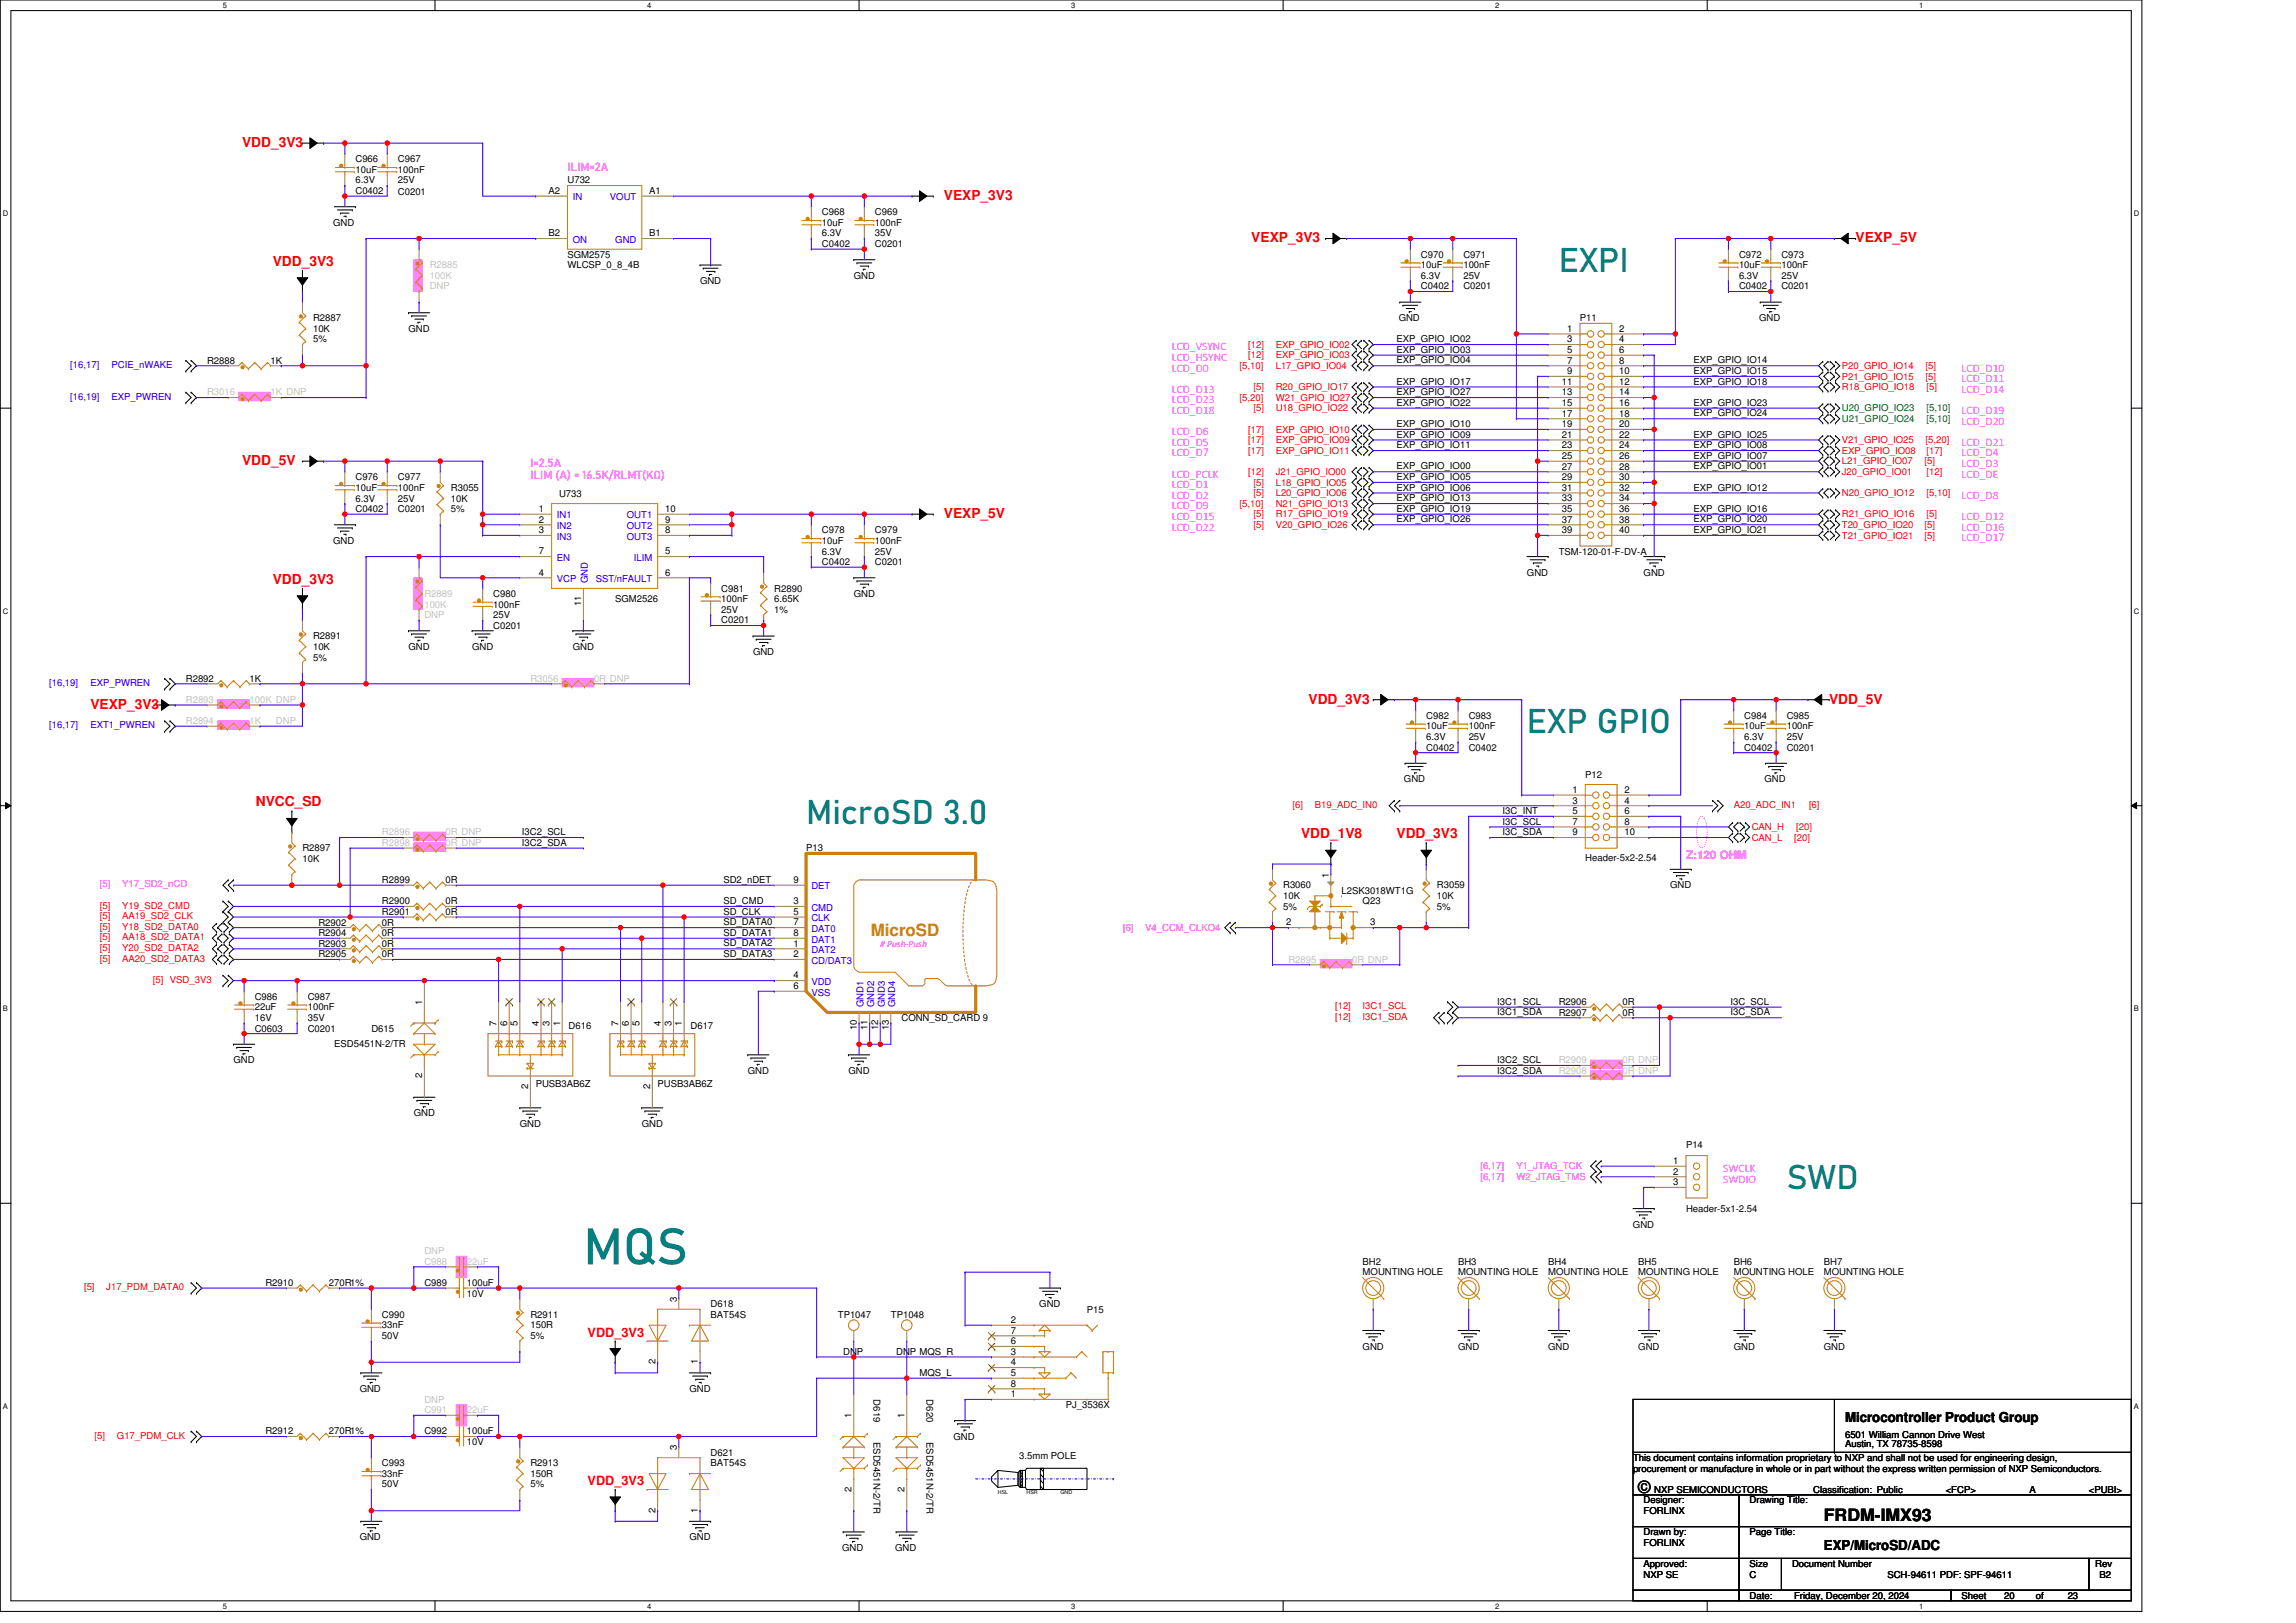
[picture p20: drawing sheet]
<svg xmlns="http://www.w3.org/2000/svg" width="297mm" height="210mm" viewBox="0 0 297 210" stroke-linecap="round" stroke-linejoin="round" font-family="sans-serif">
<defs><g id="words">
<text font-size="6.6" fill="#008080" x="75.5" y="163.6">MQS</text>
<g font-size="4.4" fill="#008080">
<text x="201.7" y="35.2">EXPI</text>
<text x="197.5" y="94.9">EXP GPIO</text>
<text x="104.3" y="106.5">MicroSD 3.0</text>
<text x="231.2" y="153.9">SWD</text>
</g>
<text font-size="2.2" fill="#cc8006" x="112.7" y="121">MicroSD</text>
<g font-size="2.2">
<text x="212" y="193.2">©</text>
<text x="236" y="196.7">FRDM-IMX93</text>
</g>
<g font-size="1.8" fill="#f00">
<text x="31.3" y="19">VDD_3V3</text>
<text x="122.1" y="25.9">VEXP_3V3</text>
<text x="35.3" y="34.4">VDD_3V3</text>
<text x="161.9" y="31.4">VEXP_3V3</text>
<text x="240.1" y="31.4">VEXP_5V</text>
<text x="31.3" y="60.2">VDD_5V</text>
<text x="122.1" y="67">VEXP_5V</text>
<text x="35.3" y="75.5">VDD_3V3</text>
<text x="11.7" y="91.7">VEXP_3V3</text>
<text x="169.3" y="91">VDD_3V3</text>
<text x="236.6" y="91">VDD_5V</text>
<text x="33.1" y="104.3">NVCC_SD</text>
<text x="168.3" y="108.5">VDD_1V8</text>
<text x="180.7" y="108.5">VDD_3V3</text>
</g>
<g font-size="1.8">
<text x="238.7" y="184">Microcontroller Product Group</text>
<text x="236" y="200.5">EXP/MicroSD/ADC</text>
</g>
<g font-size="1.6" fill="#f00">
<text x="76" y="172.9">VDD_3V3</text>
<text x="76" y="192.1">VDD_3V3</text>
</g>
<g font-size="1.5" fill="#f0f">
<text x="73.4" y="22.1">ILIM=2A</text>
<text x="151.6" y="45.3">LCD_VSYNC</text>
<text x="151.6" y="46.7">LCD_HSYNC</text>
<text x="151.6" y="48.1">LCD_D0</text>
<text x="151.6" y="50.8">LCD_D13</text>
<text x="151.6" y="52.2">LCD_D23</text>
<text x="151.6" y="53.6">LCD_D18</text>
<text x="253.8" y="48.1">LCD_D10</text>
<text x="253.8" y="49.4">LCD_D11</text>
<text x="253.8" y="50.8">LCD_D14</text>
<text x="253.8" y="53.6">LCD_D19</text>
<text x="151.6" y="56.3">LCD_D6</text>
<text x="151.6" y="57.7">LCD_D5</text>
<text x="151.6" y="59">LCD_D7</text>
<text x="253.8" y="54.9">LCD_D20</text>
<text x="253.8" y="57.7">LCD_D21</text>
<text x="253.8" y="59">LCD_D4</text>
<text x="68.6" y="60.5">I=2.5A</text>
<text x="68.6" y="62">ILIM (A) = 16.5K/RLMT(KΩ)</text>
<text x="151.6" y="61.8">LCD_PCLK</text>
<text x="151.6" y="63.2">LCD_D1</text>
<text x="151.6" y="64.5">LCD_D2</text>
<text x="151.6" y="65.9">LCD_D9</text>
<text x="253.8" y="60.4">LCD_D3</text>
<text x="253.8" y="61.8">LCD_DE</text>
<text x="253.8" y="64.5">LCD_D8</text>
<text x="151.6" y="67.3">LCD_D15</text>
<text x="151.6" y="68.6">LCD_D22</text>
<text x="253.8" y="67.3">LCD_D12</text>
<text x="253.8" y="68.6">LCD_D16</text>
<text x="253.8" y="70">LCD_D17</text>
<text x="218.1" y="111.1">Z:120 OHM</text>
<text x="222.9" y="151.6">SWCLK</text>
<text x="222.9" y="153">SWDIO</text>
</g>
<g font-size="1.2">
<text x="46" y="21">C966</text>
<text x="46" y="22.4">10uF</text>
<text x="46" y="23.7">6.3V</text>
<text x="51.5" y="21">C967</text>
<text x="51.5" y="22.4">100nF</text>
<text x="51.5" y="23.7">25V</text>
<text x="73.4" y="23.7">U732</text>
<text x="43.1" y="29.2">GND</text>
<text x="46" y="25.1">C0402</text>
<text x="51.5" y="25.2">C0201</text>
<text x="71" y="25.1">A2</text>
<text x="84" y="25.1">A1</text>
<text x="106.3" y="27.9">C968</text>
<text x="106.3" y="29.2">10uF</text>
<text x="113.2" y="27.9">C969</text>
<text x="113.2" y="29.2">100nF</text>
<text x="71" y="30.6">B2</text>
<text x="73.4" y="33.3">SGM2575</text>
<text x="73.4" y="34.7">WLCSP_0_8_4B</text>
<text x="84" y="30.6">B1</text>
<text x="106.3" y="30.6">6.3V</text>
<text x="106.3" y="32">C0402</text>
<text x="113.2" y="30.6">35V</text>
<text x="113.2" y="32">C0201</text>
<text x="183.8" y="33.3">C970</text>
<text x="183.8" y="34.7">10uF</text>
<text x="189.3" y="33.3">C971</text>
<text x="189.3" y="34.7">100nF</text>
<text x="225" y="33.3">C972</text>
<text x="225" y="34.7">10uF</text>
<text x="230.5" y="33.3">C973</text>
<text x="230.5" y="34.7">100nF</text>
<text x="40.5" y="41.6">R2887</text>
<text x="90.6" y="36.8">GND</text>
<text x="110.5" y="36.1">GND</text>
<text x="181" y="41.6">GND</text>
<text x="183.8" y="36.1">6.3V</text>
<text x="183.8" y="37.5">C0402</text>
<text x="189.3" y="36.1">25V</text>
<text x="189.3" y="37.5">C0201</text>
<text x="204.4" y="41.6">P11</text>
<text x="225" y="36.1">6.3V</text>
<text x="225" y="37.5">C0402</text>
<text x="227.6" y="41.6">GND</text>
<text x="230.5" y="36.1">25V</text>
<text x="230.5" y="37.5">C0201</text>
<text x="26.8" y="47.1">R2888</text>
<text x="35" y="47.1">1K</text>
<text x="40.5" y="42.9">10K</text>
<text x="40.5" y="44.3">5%</text>
<text x="52.8" y="42.9">GND</text>
<text x="180.7" y="44.3">EXP_GPIO_IO02</text>
<text x="180.7" y="45.6">EXP_GPIO_IO03</text>
<text x="180.7" y="47">EXP_GPIO_IO04</text>
<text x="202.8" y="42.9">1</text>
<text x="202.8" y="44.3">3</text>
<text x="202.8" y="45.7">5</text>
<text x="202.8" y="47">7</text>
<text x="209.5" y="42.9">2</text>
<text x="209.5" y="44.3">4</text>
<text x="209.5" y="45.7">6</text>
<text x="209.5" y="47">8</text>
<text x="219.1" y="47">EXP_GPIO_IO14</text>
<text x="180.7" y="49.8">EXP_GPIO_IO17</text>
<text x="180.7" y="51.1">EXP_GPIO_IO27</text>
<text x="180.7" y="52.5">EXP_GPIO_IO22</text>
<text x="202.1" y="49.8">11</text>
<text x="202.1" y="51.2">13</text>
<text x="202.1" y="52.5">15</text>
<text x="202.1" y="53.9">17</text>
<text x="202.8" y="48.4">9</text>
<text x="209.5" y="48.4">10</text>
<text x="209.5" y="49.8">12</text>
<text x="209.5" y="51.2">14</text>
<text x="209.5" y="52.5">16</text>
<text x="209.5" y="53.9">18</text>
<text x="219.1" y="48.4">EXP_GPIO_IO15</text>
<text x="219.1" y="49.8">EXP_GPIO_IO18</text>
<text x="219.1" y="53.9">EXP_GPIO_IO24</text>
<text x="219.1" y="52.5">EXP_GPIO_IO23</text>
<text x="180.7" y="55.2">EXP_GPIO_IO10</text>
<text x="180.7" y="56.6">EXP_GPIO_IO09</text>
<text x="180.7" y="58">EXP_GPIO_IO11</text>
<text x="202.1" y="55.3">19</text>
<text x="202.1" y="56.6">21</text>
<text x="202.1" y="58">23</text>
<text x="202.1" y="59.4">25</text>
<text x="209.5" y="55.3">20</text>
<text x="209.5" y="56.6">22</text>
<text x="209.5" y="58">24</text>
<text x="209.5" y="59.4">26</text>
<text x="219.1" y="56.6">EXP_GPIO_IO25</text>
<text x="219.1" y="58">EXP_GPIO_IO08</text>
<text x="219.1" y="59.4">EXP_GPIO_IO07</text>
<text x="46" y="62.1">C976</text>
<text x="46" y="63.5">10uF</text>
<text x="46" y="64.9">6.3V</text>
<text x="51.5" y="62.1">C977</text>
<text x="51.5" y="63.5">100nF</text>
<text x="51.5" y="64.9">25V</text>
<text x="58.3" y="63.5">R3055</text>
<text x="58.3" y="64.9">10K</text>
<text x="72.3" y="64.3">U733</text>
<text x="180.7" y="60.7">EXP_GPIO_IO00</text>
<text x="180.7" y="62.1">EXP_GPIO_IO05</text>
<text x="180.7" y="63.5">EXP_GPIO_IO06</text>
<text x="180.7" y="64.8">EXP_GPIO_IO13</text>
<text x="202.1" y="60.8">27</text>
<text x="202.1" y="62.1">29</text>
<text x="202.1" y="63.5">31</text>
<text x="202.1" y="64.9">33</text>
<text x="209.5" y="60.8">28</text>
<text x="209.5" y="62.1">30</text>
<text x="209.5" y="63.5">32</text>
<text x="209.5" y="64.9">34</text>
<text x="219.1" y="63.5">EXP_GPIO_IO12</text>
<text x="219.1" y="60.7">EXP_GPIO_IO01</text>
<text x="43.1" y="70.4">GND</text>
<text x="46" y="66.3">C0402</text>
<text x="51.5" y="66.3">C0201</text>
<text x="58.3" y="66.3">5%</text>
<text x="69.7" y="66.2">1</text>
<text x="69.7" y="67.6">2</text>
<text x="69.7" y="69">3</text>
<text x="69.7" y="71.7">7</text>
<text x="86" y="66.2">10</text>
<text x="86" y="67.6">9</text>
<text x="86" y="69">8</text>
<text x="86" y="71.7">5</text>
<text x="106.3" y="69">C978</text>
<text x="106.3" y="70.4">10uF</text>
<text x="106.3" y="71.7">6.3V</text>
<text x="113.2" y="69">C979</text>
<text x="113.2" y="70.4">100nF</text>
<text x="113.2" y="71.7">25V</text>
<text x="180.7" y="66.2">EXP_GPIO_IO19</text>
<text x="180.7" y="67.6">EXP_GPIO_IO26</text>
<text x="201.7" y="71.7">TSM-120-01-F-DV-A</text>
<text x="202.1" y="66.2">35</text>
<text x="202.1" y="67.6">37</text>
<text x="202.1" y="69">39</text>
<text x="209.5" y="66.2">36</text>
<text x="209.5" y="67.6">38</text>
<text x="209.5" y="69">40</text>
<text x="219.1" y="66.2">EXP_GPIO_IO16</text>
<text x="219.1" y="67.6">EXP_GPIO_IO20</text>
<text x="219.1" y="69">EXP_GPIO_IO21</text>
<text x="63.8" y="77.2">C980</text>
<text x="69.7" y="74.5">4</text>
<text x="79.6" y="77.9">SGM2526</text>
<text x="86" y="74.5">6</text>
<text x="93.3" y="76.5">C981</text>
<text x="93.3" y="77.9">100nF</text>
<text x="100.2" y="76.5">R2890</text>
<text x="100.2" y="77.9">6.65K</text>
<text x="106.3" y="73.1">C0402</text>
<text x="110.5" y="77.2">GND</text>
<text x="113.2" y="73.1">C0201</text>
<text x="197.5" y="74.5">GND</text>
<text x="212.6" y="74.5">GND</text>
<text x="40.5" y="82.7">R2891</text>
<text x="63.8" y="78.6">100nF</text>
<text x="63.8" y="80">25V</text>
<text x="63.8" y="81.3">C0201</text>
<text x="75.2" y="78.5" transform="rotate(-90 75.2 78.5)">11</text>
<text x="93.3" y="79.3">25V</text>
<text x="93.3" y="80.7">C0201</text>
<text x="100.2" y="79.3">1%</text>
<text x="24" y="88.2">R2892</text>
<text x="32.3" y="88.2">1K</text>
<text x="40.5" y="84.1">10K</text>
<text x="40.5" y="85.5">5%</text>
<text x="52.8" y="84.1">GND</text>
<text x="61.1" y="84.1">GND</text>
<text x="74.1" y="84.1">GND</text>
<text x="97.4" y="84.8">GND</text>
<text x="184.5" y="93">C982</text>
<text x="184.5" y="94.4">10uF</text>
<text x="184.5" y="95.7">6.3V</text>
<text x="190" y="93">C983</text>
<text x="190" y="94.4">100nF</text>
<text x="190" y="95.7">25V</text>
<text x="225.7" y="93">C984</text>
<text x="225.7" y="94.4">10uF</text>
<text x="225.7" y="95.7">6.3V</text>
<text x="231.2" y="93">C985</text>
<text x="231.2" y="94.4">100nF</text>
<text x="231.2" y="95.7">25V</text>
<text x="181.6" y="101.2">GND</text>
<text x="184.5" y="97.1">C0402</text>
<text x="190" y="97.1">C0402</text>
<text x="205.1" y="100.7">P12</text>
<text x="225.7" y="97.1">C0402</text>
<text x="228.3" y="101.2">GND</text>
<text x="231.2" y="97.1">C0201</text>
<text x="194.4" y="106.7">I3C_SCL</text>
<text x="194.4" y="105.3">I3C_INT</text>
<text x="203.4" y="102.6">1</text>
<text x="203.4" y="104">3</text>
<text x="203.4" y="105.3">5</text>
<text x="203.4" y="106.7">7</text>
<text x="210.2" y="102.6">2</text>
<text x="210.2" y="104">4</text>
<text x="210.2" y="105.3">6</text>
<text x="210.2" y="106.7">8</text>
<text x="39.1" y="110.1">R2897</text>
<text x="39.1" y="111.5">10K</text>
<text x="67.5" y="108.1">I3C2_SCL</text>
<text x="67.5" y="109.4">I3C2_SDA</text>
<text x="104.3" y="110.1">P13</text>
<text x="171.9" y="113.6" transform="rotate(-90 171.9 113.6)">1</text>
<text x="194.4" y="108.1">I3C_SDA</text>
<text x="203.4" y="108.1">9</text>
<text x="205.1" y="111.4">Header-5x2-2.54</text>
<text x="210.2" y="108.1">10</text>
<text x="41.2" y="119.7">R2902</text>
<text x="49.4" y="118.4">R2901</text>
<text x="49.4" y="114.3">R2899</text>
<text x="49.4" y="117">R2900</text>
<text x="49.4" y="119.7">0R</text>
<text x="57.6" y="118.4">0R</text>
<text x="57.6" y="114.3">0R</text>
<text x="57.6" y="117">0R</text>
<text x="93.6" y="114.2">SD2_nDET</text>
<text x="93.6" y="118.3">SD_CLK</text>
<text x="93.6" y="119.7">SD_DATA0</text>
<text x="93.6" y="117">SD_CMD</text>
<text x="102.6" y="117">3</text>
<text x="102.6" y="118.4">5</text>
<text x="102.6" y="119.7">7</text>
<text x="102.6" y="114.2">9</text>
<text x="166" y="114.9">R3060</text>
<text x="166" y="116.3">10K</text>
<text x="166" y="117.7">5%</text>
<text x="166.4" y="119.7">2</text>
<text x="173.5" y="115.6">L2SK3018WT1G</text>
<text x="176.3" y="117">Q23</text>
<text x="177.2" y="119.7">3</text>
<text x="185.9" y="114.9">R3059</text>
<text x="185.9" y="116.3">10K</text>
<text x="185.9" y="117.7">5%</text>
<text x="216.1" y="114.9">GND</text>
<text x="41.2" y="122.5">R2903</text>
<text x="41.2" y="121.1">R2904</text>
<text x="41.2" y="123.9">R2905</text>
<text x="49.4" y="122.5">0R</text>
<text x="49.4" y="121.1">0R</text>
<text x="49.4" y="123.9">0R</text>
<text x="93.6" y="121.1">SD_DATA1</text>
<text x="93.6" y="122.5">SD_DATA2</text>
<text x="93.6" y="123.8">SD_DATA3</text>
<text x="102.6" y="122.5">1</text>
<text x="102.6" y="123.9">2</text>
<text x="102.6" y="121.1">8</text>
<text x="33" y="129.3">C986</text>
<text x="33" y="130.7">22uF</text>
<text x="39.8" y="129.3">C987</text>
<text x="39.8" y="130.7">100nF</text>
<text x="54.6" y="130" transform="rotate(-90 54.6 130)">1</text>
<text x="102.6" y="126.6">4</text>
<text x="102.6" y="128">6</text>
<text x="193.7" y="130">I3C1_SCL</text>
<text x="193.7" y="131.4">I3C1_SDA</text>
<text x="201.7" y="131.4">R2907</text>
<text x="201.7" y="130">R2906</text>
<text x="209.9" y="131.4">0R</text>
<text x="209.9" y="130">0R</text>
<text x="223.9" y="130">I3C_SCL</text>
<text x="223.9" y="131.4">I3C_SDA</text>
<text x="30.2" y="137.6">GND</text>
<text x="33" y="132.1">16V</text>
<text x="33" y="133.5">C0603</text>
<text x="39.8" y="132.1">35V</text>
<text x="39.8" y="133.5">C0201</text>
<text x="43.2" y="135.5">ESD5451N-2/TR</text>
<text x="48" y="133.5">D615</text>
<text x="64.2" y="132.8" transform="rotate(-90 64.2 132.8)">7</text>
<text x="65.6" y="132.8" transform="rotate(-90 65.6 132.8)">6</text>
<text x="67" y="132.8" transform="rotate(-90 67 132.8)">5</text>
<text x="69.7" y="132.8" transform="rotate(-90 69.7 132.8)">4</text>
<text x="71.1" y="132.8" transform="rotate(-90 71.1 132.8)">3</text>
<text x="72.5" y="132.8" transform="rotate(-90 72.5 132.8)">1</text>
<text x="73.6" y="133.2">D616</text>
<text x="80" y="132.8" transform="rotate(-90 80 132.8)">7</text>
<text x="81.4" y="132.8" transform="rotate(-90 81.4 132.8)">6</text>
<text x="82.7" y="132.8" transform="rotate(-90 82.7 132.8)">5</text>
<text x="85.5" y="132.8" transform="rotate(-90 85.5 132.8)">4</text>
<text x="86.9" y="132.8" transform="rotate(-90 86.9 132.8)">3</text>
<text x="88.2" y="132.8" transform="rotate(-90 88.2 132.8)">1</text>
<text x="89.3" y="133.2">D617</text>
<text x="110.9" y="133.3" transform="rotate(-90 110.9 133.3)">10</text>
<text x="112.2" y="133.3" transform="rotate(-90 112.2 133.3)">11</text>
<text x="113.6" y="133.3" transform="rotate(-90 113.6 133.3)">12</text>
<text x="115" y="133.3" transform="rotate(-90 115 133.3)">13</text>
<text x="116.6" y="132.1">CONN_SD_CARD 9</text>
<text x="193.7" y="137.5">I3C2_SCL</text>
<text x="54.6" y="139.5" transform="rotate(-90 54.6 139.5)">2</text>
<text x="68.3" y="140.9" transform="rotate(-90 68.3 140.9)">2</text>
<text x="69.3" y="140.6">PUSB3AB6Z</text>
<text x="84.1" y="140.9" transform="rotate(-90 84.1 140.9)">2</text>
<text x="85.1" y="140.6">PUSB3AB6Z</text>
<text x="96.7" y="139">GND</text>
<text x="109.8" y="139">GND</text>
<text x="193.7" y="138.9">I3C2_SDA</text>
<text x="53.5" y="144.4">GND</text>
<text x="67.2" y="145.8">GND</text>
<text x="83" y="145.8">GND</text>
<text x="218.1" y="148.6">P14</text>
<text x="216.5" y="150.6">1</text>
<text x="216.5" y="152">2</text>
<text x="216.5" y="153.3">3</text>
<text x="211.3" y="158.8">GND</text>
<text x="218.1" y="156.8">Header-5x1-2.54</text>
<text x="34.3" y="166.4">R2910</text>
<text x="42.6" y="166.4">270R1%</text>
<text x="54.9" y="166.4">C989</text>
<text x="60.4" y="167.8">10V</text>
<text x="60.4" y="166.4">100uF</text>
<text x="176.3" y="163.6">BH2</text>
<text x="176.3" y="165">MOUNTING HOLE</text>
<text x="188.6" y="163.6">BH3</text>
<text x="188.6" y="165">MOUNTING HOLE</text>
<text x="200.3" y="163.6">BH4</text>
<text x="200.3" y="165">MOUNTING HOLE</text>
<text x="212" y="163.6">BH5</text>
<text x="212" y="165">MOUNTING HOLE</text>
<text x="224.3" y="163.6">BH6</text>
<text x="224.3" y="165">MOUNTING HOLE</text>
<text x="236" y="163.6">BH7</text>
<text x="236" y="165">MOUNTING HOLE</text>
<text x="49.4" y="170.5">C990</text>
<text x="49.4" y="171.9">33nF</text>
<text x="49.4" y="173.2">50V</text>
<text x="68.6" y="170.5">R2911</text>
<text x="68.6" y="171.9">150R</text>
<text x="68.6" y="173.2">5%</text>
<text x="87.5" y="168.4" transform="rotate(-90 87.5 168.4)">3</text>
<text x="91.9" y="169.1">D618</text>
<text x="91.9" y="170.5">BAT54S</text>
<text x="108.4" y="170.5">TP1047</text>
<text x="115.3" y="170.5">TP1048</text>
<text x="130.8" y="171.2">2</text>
<text x="130.8" y="173.9">6</text>
<text x="130.8" y="172.5">7</text>
<text x="134.5" y="169.1">GND</text>
<text x="140.6" y="169.8">P15</text>
<text x="84.8" y="176.5" transform="rotate(-90 84.8 176.5)">2</text>
<text x="90.3" y="176.5" transform="rotate(-90 90.3 176.5)">1</text>
<text x="109.1" y="175.3">DNP</text>
<text x="115.9" y="175.3">DNP MQS_R</text>
<text x="119" y="178">MQS_L</text>
<text x="130.8" y="175.3">3</text>
<text x="130.8" y="176.7">4</text>
<text x="130.8" y="178">5</text>
<text x="130.8" y="179.4">8</text>
<text x="176.3" y="174.6">GND</text>
<text x="188.6" y="174.6">GND</text>
<text x="200.3" y="174.6">GND</text>
<text x="212" y="174.6">GND</text>
<text x="224.3" y="174.6">GND</text>
<text x="236" y="174.6">GND</text>
<text x="34.3" y="185.6">R2912</text>
<text x="42.6" y="185.6">270R1%</text>
<text x="46.5" y="180.1">GND</text>
<text x="54.9" y="185.6">C992</text>
<text x="60.4" y="185.6">100uF</text>
<text x="89.2" y="180.1">GND</text>
<text x="110.2" y="183.5" transform="rotate(-90 110.2 183.5)">1</text>
<text x="113" y="181.1" transform="rotate(90 113 181.1)">D619</text>
<text x="117" y="183.5" transform="rotate(-90 117 183.5)">1</text>
<text x="119.9" y="181.1" transform="rotate(90 119.9 181.1)">D620</text>
<text x="130.8" y="180.8">1</text>
<text x="137.9" y="182.2">PJ_3536X</text>
<text x="238.7" y="186">6501 William Cannon Drive West</text>
<text x="49.4" y="189.7">C993</text>
<text x="49.4" y="191.1">33nF</text>
<text x="60.4" y="187">10V</text>
<text x="68.6" y="189.7">R2913</text>
<text x="68.6" y="191.1">150R</text>
<text x="87.5" y="187.6" transform="rotate(-90 87.5 187.6)">3</text>
<text x="91.9" y="188.3">D621</text>
<text x="91.9" y="189.7">BAT54S</text>
<text x="113" y="186.5" transform="rotate(90 113 186.5)">ESD5451N-2/TR</text>
<text x="119.9" y="186.5" transform="rotate(90 119.9 186.5)">ESD5451N-2/TR</text>
<text x="123.3" y="186.3">GND</text>
<text x="131.9" y="188.7">3.5mm POLE</text>
<text x="211.3" y="189">This document contains information proprietary to NXP and shall not be used for engineering design,</text>
<text x="211.3" y="190.4">procurement or manufacture in whole or in part without the express written permission of NXP Semiconductors.</text>
<text x="238.7" y="187.3">Austin, TX 78735-8598</text>
<text x="49.4" y="192.4">50V</text>
<text x="68.6" y="192.4">5%</text>
<text x="84.8" y="195.7" transform="rotate(-90 84.8 195.7)">2</text>
<text x="90.3" y="195.7" transform="rotate(-90 90.3 195.7)">1</text>
<text x="110.2" y="193" transform="rotate(-90 110.2 193)">2</text>
<text x="117" y="193" transform="rotate(-90 117 193)">2</text>
<text x="212.6" y="194.5">Designer:</text>
<text x="212.6" y="195.9">FORLINX</text>
<text x="214" y="193.1">NXP SEMICONDUCTORS</text>
<text x="226.4" y="194.5">Drawing Title:</text>
<text x="234.6" y="193.1">Classification: Public</text>
<text x="251.7" y="193.1">&lt;FCP&gt;</text>
<text x="262.6" y="193.1">A</text>
<text x="270.2" y="193.1">&lt;PUBI&gt;</text>
<text x="46.5" y="199.3">GND</text>
<text x="89.2" y="199.3">GND</text>
<text x="108.9" y="200.7">GND</text>
<text x="115.8" y="200.7">GND</text>
<text x="212.6" y="198.6">Drawn by:</text>
<text x="212.6" y="202.7">Approved:</text>
<text x="212.6" y="200">FORLINX</text>
<text x="226.4" y="202.7">Size</text>
<text x="226.4" y="198.6">Page Title:</text>
<text x="231.8" y="202.7">Document Number</text>
<text x="271.1" y="202.7">Rev</text>
<text x="212.6" y="204.1">NXP SE</text>
<text x="226.4" y="206.8">Date:</text>
<text x="226.4" y="204.1">C</text>
<text x="232.1" y="206.8">Friday, December 20, 2024</text>
<text x="244.2" y="204.1">SCH-94611 PDF: SPF-94611</text>
<text x="253.8" y="206.8">Sheet</text>
<text x="259.3" y="206.8">20</text>
<text x="263.4" y="206.8">of</text>
<text x="267.5" y="206.8">23</text>
<text x="271.6" y="204.1">B2</text>
</g>
<g font-size="1.2" fill="#00c">
<text x="74.1" y="25.9">IN</text>
<text x="78.9" y="25.9">VOUT</text>
<text x="74.1" y="31.4">ON</text>
<text x="79.6" y="31.4">GND</text>
<text x="72" y="67.1">IN1</text>
<text x="72" y="68.4">IN2</text>
<text x="72" y="69.8">IN3</text>
<text x="81.1" y="67.1">OUT1</text>
<text x="81.1" y="68.4">OUT2</text>
<text x="81.1" y="69.8">OUT3</text>
<text x="72" y="72.6">EN</text>
<text x="72" y="75.3">VCP</text>
<text x="76" y="75.4" transform="rotate(-90 76 75.4)">GND</text>
<text x="77.1" y="75.3">SST/nFAULT</text>
<text x="82" y="72.6">ILIM</text>
<text x="105" y="117.8">CMD</text>
<text x="105" y="119.2">CLK</text>
<text x="105" y="115.1">DET</text>
<text x="105" y="123.3">DAT2</text>
<text x="105" y="124.7">CD/DAT3</text>
<text x="105" y="120.6">DAT0</text>
<text x="105" y="121.9">DAT1</text>
<text x="105" y="127.4">VDD</text>
<text x="105" y="128.8">VSS</text>
<text x="111.7" y="130.3" transform="rotate(-90 111.7 130.3)">GND1</text>
<text x="113.1" y="130.3" transform="rotate(-90 113.1 130.3)">GND2</text>
<text x="114.5" y="130.3" transform="rotate(-90 114.5 130.3)">GND3</text>
<text x="115.8" y="130.3" transform="rotate(-90 115.8 130.3)">GND4</text>
</g>
<g font-size="1.2" fill="#c0c0c0">
<text x="55.6" y="34.7">R2885</text>
<text x="55.6" y="36.1">100K</text>
<text x="55.6" y="37.5">DNP</text>
<text x="26.8" y="51.2">R3016</text>
<text x="35" y="51.2">1K DNP</text>
<text x="54.9" y="77.2">R2889</text>
<text x="54.9" y="78.6">100K</text>
<text x="54.9" y="80">DNP</text>
<text x="68.6" y="88.2">R3056</text>
<text x="76.8" y="88.2">0R DNP</text>
<text x="24" y="93.7">R2894</text>
<text x="24" y="90.9">R2893</text>
<text x="32.3" y="93.7">1K</text>
<text x="32.3" y="90.9">100K DNP</text>
<text x="35.7" y="93.7">DNP</text>
<text x="49.4" y="109.5">R2898</text>
<text x="49.4" y="108.1">R2896</text>
<text x="57.6" y="109.5">0R DNP</text>
<text x="57.6" y="108.1">0R DNP</text>
<text x="166.7" y="124.5">R2895</text>
<text x="174.9" y="124.5">0R DNP</text>
<text x="201.7" y="137.6">R2909</text>
<text x="209.9" y="137.6">0R DNP</text>
<text x="201.7" y="139">R2908</text>
<text x="209.9" y="139">0R DNP</text>
<text x="54.9" y="163.6">C988</text>
<text x="54.9" y="162.3">DNP</text>
<text x="60.4" y="163.6">22uF</text>
<text x="54.9" y="182.8">C991</text>
<text x="54.9" y="181.5">DNP</text>
<text x="60.4" y="182.8">22uF</text>
</g>
<g font-size="1.2" fill="#00f">
<text x="9.1" y="47.6">[16,17]</text>
<text x="14.4" y="47.6">PCIE_nWAKE</text>
<text x="9.1" y="51.7">[16,19]</text>
<text x="14.4" y="51.7">EXP_PWREN</text>
<text x="6.4" y="88.7">[16,19]</text>
<text x="11.7" y="88.7">EXP_PWREN</text>
<text x="6.4" y="94.2">[16,17]</text>
<text x="11.7" y="94.2">EXT1_PWREN</text>
</g>
<g font-size="1.2" fill="#f00">
<text x="160.4" y="47.7">[5,10]</text>
<text x="161.5" y="45">[12]</text>
<text x="161.5" y="46.4">[12]</text>
<text x="165" y="45">EXP_GPIO_IO02</text>
<text x="165" y="46.4">EXP_GPIO_IO03</text>
<text x="165" y="47.7">L17_GPIO_IO04</text>
<text x="238.3" y="47.7">P20_GPIO_IO14</text>
<text x="249.1" y="47.7">[5]</text>
<text x="160.4" y="51.9">[5,20]</text>
<text x="162.2" y="50.5">[5]</text>
<text x="162.2" y="53.2">[5]</text>
<text x="165" y="50.5">R20_GPIO_IO17</text>
<text x="165" y="51.9">W21_GPIO_IO27</text>
<text x="165" y="53.2">U18_GPIO_IO22</text>
<text x="238.3" y="49.1">P21_GPIO_IO15</text>
<text x="238.3" y="50.5">R18_GPIO_IO18</text>
<text x="249.1" y="49.1">[5]</text>
<text x="249.3" y="50.5">[5]</text>
<text x="161.5" y="56">[17]</text>
<text x="161.5" y="57.3">[17]</text>
<text x="161.5" y="58.7">[17]</text>
<text x="165" y="56">EXP_GPIO_IO10</text>
<text x="165" y="57.3">EXP_GPIO_IO09</text>
<text x="165" y="58.7">EXP_GPIO_IO11</text>
<text x="238.3" y="58.7">EXP_GPIO_IO08</text>
<text x="238.3" y="57.3">V21_GPIO_IO25</text>
<text x="249.1" y="57.3">[5,20]</text>
<text x="249.3" y="58.7">[17]</text>
<text x="160.4" y="65.6">[5,10]</text>
<text x="161.5" y="61.5">[12]</text>
<text x="162.2" y="62.8">[5]</text>
<text x="162.2" y="64.2">[5]</text>
<text x="165" y="61.5">J21_GPIO_IO00</text>
<text x="165" y="62.8">L18_GPIO_IO05</text>
<text x="165" y="64.2">L20_GPIO_IO06</text>
<text x="165" y="65.6">N21_GPIO_IO13</text>
<text x="238.3" y="61.5">J20_GPIO_IO01</text>
<text x="238.3" y="60.1">L21_GPIO_IO07</text>
<text x="238.3" y="64.2">N20_GPIO_IO12</text>
<text x="249" y="60.1">[5]</text>
<text x="249.3" y="61.5">[12]</text>
<text x="249.3" y="64.2">[5,10]</text>
<text x="162.2" y="66.9">[5]</text>
<text x="162.2" y="68.3">[5]</text>
<text x="165" y="66.9">R17_GPIO_IO19</text>
<text x="165" y="68.3">V20_GPIO_IO26</text>
<text x="238.3" y="66.9">R21_GPIO_IO16</text>
<text x="238.3" y="68.3">T20_GPIO_IO20</text>
<text x="238.3" y="69.7">T21_GPIO_IO21</text>
<text x="249" y="68.3">[5]</text>
<text x="249" y="69.7">[5]</text>
<text x="249.3" y="66.9">[5]</text>
<text x="167.2" y="104.5">[6]</text>
<text x="170.1" y="104.5">B19_ADC_IN0</text>
<text x="224.3" y="104.5">A20_ADC_IN1</text>
<text x="226.6" y="107.4">CAN_H</text>
<text x="232.4" y="107.4">[20]</text>
<text x="234" y="104.5">[6]</text>
<text x="226.6" y="108.8">CAN_L</text>
<text x="232.1" y="108.8">[20]</text>
<text x="12.9" y="117.6">[5]</text>
<text x="12.9" y="118.9">[5]</text>
<text x="15.8" y="117.6">Y19_SD2_CMD</text>
<text x="15.8" y="118.9">AA19_SD2_CLK</text>
<text x="12.9" y="120.3">[5]</text>
<text x="12.9" y="121.7">[5]</text>
<text x="12.9" y="123">[5]</text>
<text x="12.9" y="124.4">[5]</text>
<text x="15.8" y="120.3">Y18_SD2_DATA0</text>
<text x="15.8" y="121.7">AA18_SD2_DATA1</text>
<text x="15.8" y="123">Y20_SD2_DATA2</text>
<text x="15.8" y="124.4">AA20_SD2_DATA3</text>
<text x="19.8" y="127.2">[5] VSD_3V3</text>
<text x="172.7" y="132">[12]</text>
<text x="172.7" y="130.6">[12]</text>
<text x="176.3" y="132">I3C1_SDA</text>
<text x="176.3" y="130.6">I3C1_SCL</text>
<text x="10.9" y="166.9">[5]</text>
<text x="13.8" y="166.9">J17_PDM_DATA0</text>
<text x="12.2" y="186.1">[5]</text>
<text x="15.1" y="186.1">G17_PDM_CLK</text>
</g>
<g font-size="1.2" fill="#008000">
<text x="238.3" y="53.2">U20_GPIO_IO23</text>
<text x="249.3" y="53.2">[5,10]</text>
<text x="238.3" y="54.6">U21_GPIO_IO24</text>
<text x="249.3" y="54.6">[5,10]</text>
</g>
<g font-size="1.2" fill="#f0f">
<text x="12.9" y="114.8">[5]</text>
<text x="15.8" y="114.8">Y17_SD2_nCD</text>
<text x="113.9" y="122.6"># Push-Push</text>
<text x="145.3" y="120.4">[6]</text>
<text x="148.2" y="120.4">V4_CCM_CLKO4</text>
<text x="191.5" y="151.3">[6,17]</text>
<text x="191.5" y="152.7">[6,17]</text>
<text x="196.2" y="151.3">Y1_JTAG_TCK</text>
<text x="196.2" y="152.7">W2_JTAG_TMS</text>
</g>
<g font-size="1">
<text x="28.8" y="1">5</text>
<text x="83.7" y="1">4</text>
<text x="138.6" y="1">3</text>
<text x="193.4" y="1">2</text>
<text x="248.3" y="1">1</text>
<text x=".4" y="28">D</text>
<text x="276.1" y="28">D</text>
<text x=".4" y="79.4">C</text>
<text x="276.1" y="79.4">C</text>
<text x=".4" y="130.8">B</text>
<text x="276.1" y="130.8">B</text>
<text x=".4" y="182.3">A</text>
<text x="276.1" y="182.3">A</text>
<text x="28.8" y="208.1">5</text>
<text x="83.7" y="208.1">4</text>
<text x="138.6" y="208.1">3</text>
<text x="193.4" y="208.1">2</text>
<text x="248.3" y="208.1">1</text>
</g>
<g font-size=".7">
<text x="129.1" y="193.3">HSL</text>
<text x="132.8" y="193.3">HSR</text>
<text x="137.2" y="193.3">GND</text>
</g>
</g></defs>
<path d="M0 0h277.1v208.5h-277.1zM1.4 1.4h274.3v205.7h-274.3z" fill="none" stroke="#000" stroke-width=".13"/>
<g fill="#fff">
<path d="M28.8 .1h.6v1.1h-.6z"/>
<path d="M28.8 207.3h.6v1.1h-.6z"/>
</g>
<path d="M56.3 0v1.4M56.3 207.1v1.4" fill="none" stroke="#000" stroke-width=".13"/>
<g fill="#fff">
<path d="M83.7 .1h.6v1.1h-.6z"/>
<path d="M83.7 207.3h.6v1.1h-.6z"/>
</g>
<path d="M111.1 0v1.4M111.1 207.1v1.4" fill="none" stroke="#000" stroke-width=".13"/>
<g fill="#fff">
<path d="M138.6 .1h.5v1.1h-.5z"/>
<path d="M138.6 207.3h.5v1.1h-.5z"/>
</g>
<path d="M166 0v1.4M166 207.1v1.4" fill="none" stroke="#000" stroke-width=".13"/>
<g fill="#fff">
<path d="M193.4 .1h.6v1.1h-.6z"/>
<path d="M193.4 207.3h.6v1.1h-.6z"/>
</g>
<path d="M220.9 0v1.4M220.9 207.1v1.4" fill="none" stroke="#000" stroke-width=".13"/>
<g fill="#fff">
<path d="M248.3 .1h.5v1.1h-.5z"/>
<path d="M248.3 207.3h.5v1.1h-.5z"/>
<path d="M.4 27.1h.7v1.1h-.7z"/>
<path d="M276.1 27.1h.7v1.1h-.7z"/>
<path d="M.4 78.5h.7v1.1h-.7z"/>
<path d="M276.1 78.5h.7v1.1h-.7z"/>
</g>
<path d="M0 52.8h1.4M275.7 52.8h1.4" fill="none" stroke="#000" stroke-width=".13"/>
<g fill="#fff">
<path d="M.4 130h.6v1.1h-.6z"/>
<path d="M276.1 130h.6v1.1h-.6z"/>
</g>
<path d="M0 104.2h1.4M.7 103.8l.7 .4-.7 .4zM275.7 104.2l.7-.4v.8zM275.7 104.2h1.4" fill="none" stroke="#000" stroke-width=".13"/>
<path d="M.7 103.8l.7 .4-.7 .4zM275.7 104.2l.7-.4v.8z" fill="#000"/>
<g fill="#fff">
<path d="M.4 181.4h.6v1.1h-.6z"/>
<path d="M276.1 181.4h.6v1.1h-.6z"/>
</g>
<path d="M0 155.7h1.4M275.7 155.7h1.4M128.3 191.1l.8-.9v2.2l-.8-.8zM129.1 190.2l2.6 .3v1.7l-2.6 .2M131.7 190.5l.3-.3v2.2l-.3-.2zM132 190.2h.3v2.2h-.3zM132.3 190.2h.4v2.2h-.4zM132.7 190.2l.1-.2h7.8v2.7h-7.8l-.1-.3M134.6 190h.4v2.7h-.4z" fill="none" stroke="#000" stroke-width=".13"/>
<path d="M220 105.7l.2-.1a1.47 1.47 0 0 1 .6 1.4 4.2 4.2 0 0 1-.4 2.6l-.2 .1a1.47 1.47 0 0 1-.7-1.4 4.2 4.2 0 0 1 .5-2.6z" fill="none" stroke="#f0f" stroke-width=".13" stroke-dasharray="0 .3"/>
<path d="M132.1 190.2v2.2" fill="none" stroke="#000" stroke-width=".27"/>
<path d="M134.8 190v2.7" fill="none" stroke="#000" stroke-width=".41"/>
<path d="M126.2 191.3h17.9M144.1 191.3h.1" fill="none" stroke="#0000a0" stroke-width=".13" stroke-dasharray=".3 .3 0 .3"/>
<path d="M30.9 50.7h4.1v1.1h-4.1z" fill-rule="evenodd" fill="#ff80ff"/>
<path d="M30.9 50.7h4.1v1.1h-4.1z" fill="none" stroke="#ff80ff" stroke-width=".13"/>
<path d="M53.5 33.6h1.1v4.1h-1.1z" fill-rule="evenodd" fill="#ff80ff"/>
<path d="M53.5 33.6h1.1v4.1h-1.1z" fill="none" stroke="#ff80ff" stroke-width=".13"/>
<path d="M28.2 90.5h4.1v1.1h-4.1z" fill-rule="evenodd" fill="#ff80ff"/>
<path d="M28.2 90.5h4.1v1.1h-4.1z" fill="none" stroke="#ff80ff" stroke-width=".13"/>
<path d="M28.2 93.3h4.1v1.1h-4.1z" fill-rule="evenodd" fill="#ff80ff"/>
<path d="M28.2 93.3h4.1v1.1h-4.1z" fill="none" stroke="#ff80ff" stroke-width=".13"/>
<path d="M53.5 74.8h1.1v4.1h-1.1z" fill-rule="evenodd" fill="#ff80ff"/>
<path d="M53.5 74.8h1.1v4.1h-1.1z" fill="none" stroke="#ff80ff" stroke-width=".13"/>
<path d="M72.7 87.8h4.1v1.1h-4.1z" fill-rule="evenodd" fill="#ff80ff"/>
<path d="M72.7 87.8h4.1v1.1h-4.1z" fill="none" stroke="#ff80ff" stroke-width=".13"/>
<path d="M53.5 107.7h4.1v1.1h-4.1z" fill-rule="evenodd" fill="#ff80ff"/>
<path d="M53.5 107.7h4.1v1.1h-4.1z" fill="none" stroke="#ff80ff" stroke-width=".13"/>
<path d="M53.5 109h4.1v1.1h-4.1z" fill-rule="evenodd" fill="#ff80ff"/>
<path d="M53.5 109h4.1v1.1h-4.1z" fill="none" stroke="#ff80ff" stroke-width=".13"/>
<path d="M170.8 124.1h4.1v1.1h-4.1z" fill-rule="evenodd" fill="#ff80ff"/>
<path d="M170.8 124.1h4.1v1.1h-4.1z" fill="none" stroke="#ff80ff" stroke-width=".13"/>
<path d="M205.8 137.2h4.1v1.1h-4.1z" fill-rule="evenodd" fill="#ff80ff"/>
<path d="M205.8 137.2h4.1v1.1h-4.1z" fill="none" stroke="#ff80ff" stroke-width=".13"/>
<path d="M205.8 138.5h4.1v1.1h-4.1z" fill-rule="evenodd" fill="#ff80ff"/>
<path d="M205.8 138.5h4.1v1.1h-4.1z" fill="none" stroke="#ff80ff" stroke-width=".13"/>
<path d="M59 162.5h1.4v2.8h-1.4z" fill-rule="evenodd" fill="#ff80ff"/>
<path d="M59 162.5h1.4v2.8h-1.4z" fill="none" stroke="#ff80ff" stroke-width=".13"/>
<path d="M59 181.7h1.4v2.8h-1.4z" fill-rule="evenodd" fill="#ff80ff"/>
<path d="M59 181.7h1.4v2.8h-1.4z" fill="none" stroke="#ff80ff" stroke-width=".13"/>
<g fill="none" stroke="#000" stroke-width=".13">
<path d="M39.1 18.5h.1M39.1 18.5h1.5M40.1 17.8l.9 .7-.9 .7zM40.9 18.5h1M41.9 18.5h.1M38.4 35.9h1.4l-.7 1zM39.1 37.7h.1M39.1 35h.1M39.1 35v1.5M39.1 36.8v.9M43.2 26.7h2.8M43.7 27.2h1.9"/>
<path d="M44.1 27.6h.1M44.1 27.6h1.1M44.5 28h.3M44.8 28h.1M45.6 27.2h.1M46 26.7h.1M90.6 34.3h.1M90.6 34.3h2.7M91 34.7h.1M91 34.7h1.9M91.4 35.1h1.1M91.8 35.5h.1"/>
<path d="M91.8 35.5h.3M92.5 35.1h.1M110.5 33.6h.1M110.5 33.6h2.7M110.9 34h.1M110.9 34h1.9M111.3 34.4h1.1M111.7 34.8h.1M111.7 34.8h.3M112.4 34.4h.1M118 25.4h.1M118 25.4h1"/>
<path d="M119 24.7l.9 .7-.9 .7zM119.2 25.4h1.5M120.7 25.4h.1M171.5 30.9h.1M171.5 30.9h1.5M172.4 30.2l1 .7-1 .6zM173.3 30.9h.9M174.2 30.9h.1M181.1 39.1h.1M181.1 39.1h2.7M181.5 39.5h.1M181.5 39.5h1.9"/>
<path d="M181.9 39.9h1.1M183 39.9h.1M227.7 39.1h.1M227.7 39.1h2.8M228.1 39.5h.1M228.1 39.5h2M228.6 39.9h1M229.6 39.9h.1M237.3 30.9h.1M237.3 30.9h1M238.2 30.9l.9-.7v1.3zM238.6 30.9h1.5"/>
<path d="M240.1 30.9h.1M24 46.6h.1M24 48h.1M24 50.7h.1M24 52.1h.1M24 46.6l.7 .7-.7 .7M24 50.7l.7 .7-.7 .7M24.7 48h.1M24.7 46.6h.1M24.7 52.1h.1M24.7 50.7h.1M24.7 46.6l.7 .7-.7 .7"/>
<path d="M24.7 50.7l.7 .7-.7 .7M39.1 59.7h.1M39.1 59.7h1.5M40.1 59l.9 .7-.9 .7zM40.9 59.7h1M41.9 59.7h.1M52.8 40.5h.1M52.8 40.5h2.8M53.3 40.9h.1M53.3 40.9h1.9M53.7 41.3h1.1M54.1 41.7h.1"/>
<path d="M54.1 41.7h.3M54.8 41.3h.1M175.5 45.1h.1M175.5 44h.1M175.5 46.5h.1M175.5 45.4h.1M175.5 56.1h.1M175.5 55h.1M175.5 57.5h.1M175.5 56.4h.1M175.5 58.8h.1M175.5 57.7h.1"/>
<path d="M175.5 47.9h.1M175.5 46.8h.1M175.5 50.6h.1M175.5 49.5h.1M175.5 52h.1M175.5 50.9h.1M175.5 53.4h.1M175.5 52.3h.1M175.5 46.8l-.6 .5 .6 .6M175.5 44l-.6 .6 .6 .5M175.5 45.4l-.6 .5 .6 .6M175.5 52.3l-.6 .5 .6 .6"/>
<path d="M175.5 57.7l-.6 .6 .6 .5M175.5 55l-.6 .5 .6 .6M175.5 56.4l-.6 .5 .6 .6M175.5 49.5l-.6 .6 .6 .5M175.5 50.9l-.6 .5 .6 .6M175.6 44.6h.1M175.6 45.9h.1M175.6 55.5h.1M175.6 56.9h.1M175.6 58.3h.1M175.6 47.3h.1M175.6 50.1h.1"/>
<path d="M175.6 51.4h.1M175.6 52.8h.1M175.6 44.6l.5 .5M175.6 45.9l.5 .6M175.6 55.5l.5 .6M175.6 56.9l.5 .6M175.6 58.3l.5 .5M175.6 47.3l.5 .6M175.6 50.1l.5 .5M175.6 51.4l.5 .6M175.6 52.8l.5 .6M176.1 44h.1"/>
<path d="M176.1 45.4h.1M176.1 55h.1M176.1 56.4h.1M176.1 57.7h.1M176.1 46.8h.1M176.1 49.5h.1M176.1 50.9h.1M176.1 52.3h.1M176.1 45.4l-.5 .5M176.1 44l-.5 .6M176.1 46.8l-.5 .5M176.1 56.4l-.5 .5"/>
<path d="M176.1 55l-.5 .5M176.1 57.7l-.5 .6M176.1 50.9l-.5 .5M176.1 49.5l-.5 .6M176.1 52.3l-.5 .5M176.4 44h.1M176.4 45.1h.1M176.4 45.4h.1M176.4 46.5h.1M176.4 55h.1M176.4 56.1h.1M176.4 56.4h.1"/>
<path d="M176.4 57.5h.1M176.4 57.7h.1M176.4 58.8h.1M176.4 46.8h.1M176.4 47.9h.1M176.4 49.5h.1M176.4 50.6h.1M176.4 50.9h.1M176.4 52h.1M176.4 52.3h.1M176.4 53.4h.1M176.4 44l.6 .6-.6 .5"/>
<path d="M176.4 45.4l.6 .5-.6 .6M176.4 46.8l.6 .5-.6 .6M176.4 55l.6 .5-.6 .6M176.4 56.4l.6 .5-.6 .6M176.4 57.7l.6 .6-.6 .5M176.4 49.5l.6 .6-.6 .5M176.4 50.9l.6 .5-.6 .6M176.4 52.3l.6 .5-.6 .6M177.1 44h.1M177.1 45.1h.1M177.1 45.4h.1M177.1 46.5h.1"/>
<path d="M177.1 55h.1M177.1 56.1h.1M177.1 56.4h.1M177.1 57.5h.1M177.1 57.7h.1M177.1 58.8h.1M177.1 46.8h.1M177.1 47.9h.1M177.1 49.5h.1M177.1 50.6h.1M177.1 50.9h.1M177.1 52h.1"/>
<path d="M177.1 52.3h.1M177.1 53.4h.1M177.1 44l.6 .6-.6 .5M177.1 46.8l.6 .5-.6 .6M177.1 45.4l.6 .5-.6 .6M177.1 55l.6 .5-.6 .6M177.1 57.7l.6 .6-.6 .5M177.1 52.3l.6 .5-.6 .6M177.1 56.4l.6 .5-.6 .6M177.1 49.5l.6 .6-.6 .5M177.1 50.9l.6 .5-.6 .6M182.3 40.3h.1"/>
<path d="M182.3 40.3h.3M229 40.3h.1M229 40.3h.2M235.8 52.3h.1M235.8 53.4h.1M235.8 53.6h.1M235.8 54.7h.1M235.8 57.7h.1M235.8 58.8h.1M235.8 59.1h.1M235.8 48.1h.1M235.8 49.2h.1"/>
<path d="M235.8 49.5h.1M235.8 50.6h.1M235.8 56.4h.1M235.8 57.5h.1M235.8 46.8h.1M235.8 47.9h.1M235.8 52.3l-.5 .5 .5 .6M235.8 53.6l-.5 .6 .5 .5M235.8 56.4l-.5 .5 .5 .6M235.8 57.7l-.5 .6 .5 .5M235.8 59.1l-.5 .6 .5 .5M235.8 48.1l-.5 .6 .5 .5"/>
<path d="M235.8 49.5l-.5 .6 .5 .5M235.8 46.8l-.5 .5 .5 .6M236.5 52.3h.1M236.5 53.4h.1M236.5 53.6h.1M236.5 54.7h.1M236.5 57.7h.1M236.5 58.8h.1M236.5 59.1h.1M236.5 48.1h.1M236.5 49.2h.1M236.5 49.5h.1"/>
<path d="M236.5 50.6h.1M236.5 56.4h.1M236.5 57.5h.1M236.5 46.8h.1M236.5 47.9h.1M236.5 52.3l-.5 .5 .5 .6M236.5 53.6l-.5 .6 .5 .5M236.5 57.7l-.5 .6 .5 .5M236.5 59.1l-.5 .6 .5 .5M236.5 56.4l-.5 .5 .5 .6M236.5 48.1l-.5 .6 .5 .5M236.5 49.5l-.5 .6 .5 .5"/>
<path d="M236.5 46.8l-.5 .5 .5 .6M236.8 52.3h.1M236.8 53.6h.1M236.8 57.7h.1M236.8 59.1h.1M236.8 48.1h.1M236.8 49.5h.1M236.8 56.4h.1M236.8 46.8h.1M236.8 53.6l.5 .6M236.8 52.3l.5 .5M236.8 59.1l.5 .6"/>
<path d="M236.8 57.7l.5 .6M236.8 49.5l.5 .6M236.8 48.1l.5 .6M236.8 56.4l.5 .5M236.8 46.8l.5 .5M237.3 52.8h.1M237.3 54.2h.1M237.3 58.3h.1M237.3 59.7h.1M237.3 48.7h.1M237.3 50.1h.1M237.3 56.9h.1"/>
<path d="M237.3 47.3h.1M237.3 52.8l-.5 .6M237.3 54.2l-.5 .5M237.3 56.9l-.5 .6M237.3 58.3l-.5 .5M237.3 59.7l-.5 .5M237.3 47.3l-.5 .6M237.3 48.7l-.5 .5M237.3 50.1l-.5 .5M237.5 53.4h.1M237.5 52.3h.1M237.5 54.7h.1"/>
<path d="M237.5 53.6h.1M237.5 58.8h.1M237.5 57.7h.1M237.5 59.1h.1M237.5 49.2h.1M237.5 48.1h.1M237.5 50.6h.1M237.5 49.5h.1M237.5 57.5h.1M237.5 56.4h.1M237.5 47.9h.1M237.5 46.8h.1"/>
<path d="M237.5 49.5l.5 .6-.5 .5M237.5 52.3l.5 .5-.5 .6M237.5 56.4l.5 .5-.5 .6M237.5 53.6l.5 .6-.5 .5M237.5 57.7l.5 .6-.5 .5M237.5 59.1l.5 .6-.5 .5M237.5 48.1l.5 .6-.5 .5M237.5 46.8l.5 .5-.5 .6M38.4 77.1h1.4l-.7 .9zM39.1 78.9h.1M39.1 76.1h.1M39.1 76.1v1.5"/>
<path d="M39.1 77.9v1M43.2 67.9h2.8M43.7 68.3h1.9M44.1 68.7h.1M44.1 68.7h1.1M44.5 69.1h.3M44.8 69.1h.1M45.6 68.3h.1M46 67.9h.1M110.5 74.8h.1M110.5 74.8h2.7M110.9 75.2h.1"/>
<path d="M110.9 75.2h1.9M111.3 75.6h1.1M111.7 76h.1M111.7 76h.3M112.4 75.6h.1M118 66.5h.1M118 66.5h1M119 65.8l.9 .7-.9 .7zM119.2 66.5h1.5M120.7 66.5h.1M175.5 61.6h.1M175.5 60.5h.1"/>
<path d="M175.5 63h.1M175.5 61.9h.1M175.5 64.3h.1M175.5 63.2h.1M175.5 65.7h.1M175.5 64.6h.1M175.5 67.1h.1M175.5 66h.1M175.5 68.4h.1M175.5 67.3h.1M175.5 60.5l-.6 .5 .6 .6M175.5 63.2l-.6 .6 .6 .5"/>
<path d="M175.5 64.6l-.6 .6 .6 .5M175.5 61.9l-.6 .5 .6 .6M175.5 66l-.6 .5 .6 .6M175.5 67.3l-.6 .6 .6 .5M175.6 61h.1M175.6 62.4h.1M175.6 63.8h.1M175.6 65.2h.1M175.6 66.5h.1M175.6 67.9h.1M175.6 61l.5 .6M175.6 62.4l.5 .6"/>
<path d="M175.6 63.8l.5 .5M175.6 65.2l.5 .5M175.6 66.5l.5 .6M175.6 67.9l.5 .5M176.1 60.5h.1M176.1 61.9h.1M176.1 63.2h.1M176.1 64.6h.1M176.1 66h.1M176.1 67.3h.1M176.1 61.9l-.5 .5M176.1 60.5l-.5 .5"/>
<path d="M176.1 63.2l-.5 .6M176.1 64.6l-.5 .6M176.1 66l-.5 .5M176.1 67.3l-.5 .6M176.4 60.5h.1M176.4 61.6h.1M176.4 61.9h.1M176.4 63h.1M176.4 63.2h.1M176.4 64.3h.1M176.4 64.6h.1M176.4 65.7h.1"/>
<path d="M176.4 66h.1M176.4 67.1h.1M176.4 67.3h.1M176.4 68.4h.1M176.4 60.5l.6 .5-.6 .6M176.4 61.9l.6 .5-.6 .6M176.4 63.2l.6 .6-.6 .5M176.4 64.6l.6 .6-.6 .5M176.4 66l.6 .5-.6 .6M176.4 67.3l.6 .6-.6 .5M177.1 60.5h.1M177.1 61.6h.1"/>
<path d="M177.1 61.9h.1M177.1 63h.1M177.1 63.2h.1M177.1 64.3h.1M177.1 64.6h.1M177.1 65.7h.1M177.1 66h.1M177.1 67.1h.1M177.1 67.3h.1M177.1 68.4h.1M177.1 60.5l.6 .5-.6 .6M177.1 61.9l.6 .5-.6 .6"/>
<path d="M177.1 64.6l.6 .6-.6 .5M177.1 63.2l.6 .6-.6 .5M177.1 66l.6 .5-.6 .6M177.1 67.3l.6 .6-.6 .5M197.5 72h2.8M198 72.4h1.9M198.4 72.8h.1M198.4 72.8h1.1M198.8 73.2h.3M199.1 73.2h.1M199.9 72.4h.1M200.3 72h.1"/>
<path d="M212.6 72h2.8M213 72.4h2M213.5 72.8h.1M213.5 72.8h1.1M213.9 73.2h.2M214.1 73.2h.1M215 72.4h.1M215.4 72h.1M235.8 60.5h.1M235.8 61.6h.1M235.8 60.2h.1M235.8 66h.1"/>
<path d="M235.8 67.1h.1M235.8 67.3h.1M235.8 68.4h.1M235.8 68.7h.1M235.8 69.8h.1M235.8 63.2h.1M235.8 64.3h.1M235.8 60.5l-.5 .5 .5 .6M235.8 63.2l-.5 .6 .5 .5M235.8 66l-.5 .5 .5 .6M235.8 68.7l-.5 .6 .5 .5M235.8 67.3l-.5 .6 .5 .5"/>
<path d="M236.5 60.5h.1M236.5 61.6h.1M236.5 60.2h.1M236.5 66h.1M236.5 67.1h.1M236.5 67.3h.1M236.5 68.4h.1M236.5 68.7h.1M236.5 69.8h.1M236.5 63.2h.1M236.5 64.3h.1M236.5 60.5l-.5 .5 .5 .6"/>
<path d="M236.5 66l-.5 .5 .5 .6M236.5 67.3l-.5 .6 .5 .5M236.5 68.7l-.5 .6 .5 .5M236.5 63.2l-.5 .6 .5 .5M236.8 60.5h.1M236.8 66h.1M236.8 67.3h.1M236.8 68.7h.1M236.8 63.2h.1M236.8 60.5l.5 .5M236.8 67.3l.5 .6M236.8 66l.5 .5"/>
<path d="M236.8 68.7l.5 .6M236.8 63.2l.5 .6M237.3 61h.1M237.3 66.5h.1M237.3 67.9h.1M237.3 69.3h.1M237.3 63.8h.1M237.3 61l-.5 .6M237.3 66.5l-.5 .6M237.3 67.9l-.5 .5M237.3 69.3l-.5 .5M237.3 63.8l-.5 .5"/>
<path d="M237.5 61.6h.1M237.5 60.5h.1M237.5 60.2h.1M237.5 67.1h.1M237.5 66h.1M237.5 68.4h.1M237.5 67.3h.1M237.5 69.8h.1M237.5 68.7h.1M237.5 64.3h.1M237.5 63.2h.1M237.5 60.5l.5 .5-.5 .6"/>
<path d="M237.5 63.2l.5 .6-.5 .5M237.5 66l.5 .5-.5 .6M237.5 67.3l.5 .6-.5 .5M237.5 68.7l.5 .6-.5 .5M19.9 91.2h.1M19.9 91.2h1.5M20.9 90.5l.9 .7-.9 .7zM21.3 87.8h.1M21.3 89.2h.1M21.3 93.3h.1M21.3 94.6h.1M21.3 87.8l.7 .7-.7 .7"/>
<path d="M21.3 93.3l.7 .7-.7 .6M21.7 91.2h1M22 89.2h.1M22 87.8h.1M22 94.6h.1M22 93.3h.1M22 87.8l.7 .7-.7 .7M22 93.3l.7 .7-.7 .6M22.7 91.2h.1M52.8 81.6h.1M52.8 81.6h2.8M53.3 82h.1"/>
<path d="M53.3 82h1.9M53.7 82.4h1.1M54.1 82.8h.1M54.1 82.8h.3M54.8 82.4h.1M61.1 81.6h.1M61.1 81.6h2.7M61.5 82h.1M61.5 82h1.9M61.9 82.4h1.1M62.3 82.8h.1M62.3 82.8h.3"/>
<path d="M63 82.4h.1M74.1 81.6h.1M74.1 81.6h2.7M74.5 82h.1M74.5 82h1.9M74.9 82.4h1.1M75.3 82.8h.1M75.3 82.8h.3M76 82.4h.1M97.4 82.3h.1M97.4 82.3h2.8M97.8 82.7h.1"/>
<path d="M97.8 82.7h2M98.2 83.1h1.1M98.7 83.5h.1M98.7 83.5h.2M99.3 83.1h.1M177.7 90.5h.1M177.7 90.5h1.5M178.6 89.8l1 .7-1 .7zM179.4 90.5h1M180.4 90.5h.1M181.8 98.8h.1M181.8 98.8h2.7"/>
<path d="M182.2 99.2h.1M182.2 99.2h1.9M182.6 99.6h1.1M183 100h.1M183 100h.3M183.7 99.6h.1M228.4 98.8h.1M228.4 98.8h2.8M228.8 99.2h.1M228.8 99.2h1.9M229.2 99.6h1.1M229.6 100h.1"/>
<path d="M229.6 100h.3M230.3 99.6h.1M233.9 90.5h.1M233.9 90.5h1M234.7 90.5l1-.7v1.4zM235.1 90.5h1.5M236.6 90.5h.1M28 119.5h.1M28 119.5l-.5 .5 .5 .6M28.7 119.5h.1M28.7 119.5l-.5 .5M28.8 118h.1"/>
<path d="M28.8 116.6h.1M28.8 119.3h.1M28.8 116.6l.7 .7-.7 .7M28.8 118l.7 .6-.7 .7M29 119.5h.1M29 119.5l.5 .5-.5 .6M29.5 113.8h.1M29.5 115.2h.1M29.5 116.6h.1M29.5 118h.1M29.5 119.3h.1M29.5 113.8l-.7 .7 .7 .7"/>
<path d="M29.5 116.6l.7 .7-.7 .7M29.5 118l.7 .6-.7 .7M29.7 119.5h.1M29.7 119.5l.5 .5-.5 .6M30.2 113.8h.1M30.2 115.2h.1M30.2 113.8l-.7 .7 .7 .7M37.1 105.9h1.3l-.6 .9zM37.8 107.7h.1M37.8 104.9h.1M37.8 104.9v1.5M37.8 106.7v1"/>
<path d="M159.1 119.3h.1M159.1 119.3l-.6 .7 .6 .7M159.8 119.3h.1M159.8 119.3l-.7 .7 .7 .7M171.5 110h1.4l-.7 1zM172.2 111.8h.1M172.2 109h.1M172.2 109v1.6M172.2 110.8v1M180.4 103.6h.1M180.4 104.9h.1M180.4 103.6l-.7 .6 .7 .7"/>
<path d="M181.1 103.6h.1M181.1 104.9h.1M181.1 103.6l-.7 .6 .7 .7M183.8 110h1.4l-.7 1zM184.5 111.8h.1M184.5 109h.1M184.5 109v1.6M184.5 110.8v1M216.1 112.5h2.7M216.5 112.9h1.9M216.9 113.3h.1M216.9 113.3h1.1"/>
<path d="M217.3 113.7h.3M217.6 113.7h.1M218.4 112.9h.1M218.8 112.5h.1M221.6 103.6h.1M221.6 104.9h.1M221.6 103.6l.6 .6-.6 .7M222.2 103.6h.1M222.2 104.9h.1M222.2 103.6l.7 .6-.7 .7M224.2 106.4h.1M224.2 107.5h.1"/>
<path d="M224.2 107.8h.1M224.2 108.9h.1M224.2 106.4l-.6 .6 .6 .5M224.2 107.8l-.6 .6 .6 .5M224.8 106.4h.1M224.8 107.5h.1M224.8 107.8h.1M224.8 108.9h.1M224.8 106.4l-.5 .6 .5 .5M224.8 107.8l-.5 .6 .5 .5M225.1 106.4h.1M225.1 107.8h.1"/>
<path d="M225.1 106.4l.6 .6M225.1 107.8l.6 .6M225.7 107h.1M225.7 108.4h.1M225.7 107l-.6 .5M225.7 108.4l-.6 .5M225.8 107.5h.1M225.8 106.4h.1M225.8 108.9h.1M225.8 107.8h.1M225.8 106.4l.6 .6-.6 .5M225.8 107.8l.6 .6-.6 .5"/>
<path d="M28 120.6h.1M28 121.9h.1M28 120.8h.1M28 123.3h.1M28 122.2h.1M28 124.7h.1M28 123.6h.1M28 120.8l-.5 .6 .5 .5M28 122.2l-.5 .6 .5 .5M28 123.6l-.5 .5 .5 .6M28.2 120h.1M28.2 121.4h.1"/>
<path d="M28.2 122.8h.1M28.2 124.1h.1M28.2 120l.5 .6M28.2 121.4l.5 .5M28.2 122.8l.5 .5M28.2 124.1l.5 .6M28.7 120.8h.1M28.7 122.2h.1M28.7 123.6h.1M28.7 120.8l-.5 .6M28.7 122.2l-.5 .6M28.7 123.6l-.5 .5"/>
<path d="M28.8 127.6h.1M28.8 126.2h.1M28.8 126.2l.7 .7-.7 .7M29 120.6h.1M29 120.8h.1M29 121.9h.1M29 122.2h.1M29 123.3h.1M29 123.6h.1M29 124.7h.1M29 120.8l.5 .6-.5 .5M29 122.2l.5 .6-.5 .5"/>
<path d="M29 123.6l.5 .5-.5 .6M29.5 126.2h.1M29.5 127.6h.1M29.5 126.2l.7 .7-.7 .7M29.7 120.6h.1M29.7 120.8h.1M29.7 121.9h.1M29.7 122.2h.1M29.7 123.3h.1M29.7 123.6h.1M29.7 124.7h.1M29.7 122.2l.5 .6-.5 .5"/>
<path d="M29.7 120.8l.5 .6-.5 .5M29.7 123.6l.5 .5-.5 .6M30.2 135.1h.1M30.2 135.1h2.8M30.6 135.5h.1M30.6 135.5h1.9M31 135.9h1.1M31.4 136.3h.1M31.4 136.3h.3M32.1 135.9h.1M96.7 136.5h.1M96.7 136.5h2.8"/>
<path d="M97.1 136.9h.1M97.1 136.9h2M97.6 137.3h1.1M98 137.7h.1M98 137.7h.2M98.7 137.3h.1M109.8 136.5h.1M109.8 136.5h2.7M110.2 136.9h.1M110.2 136.9h1.9M110.6 137.3h1.1M111 137.7h.1"/>
<path d="M111 137.7h.3M111.7 137.3h.1M159.1 120.7h.1M159.8 120.7h.1M186.2 132.4h.1M186.2 131h.1M186.2 131l-.7 .7 .7 .7M186.8 131h.1M186.8 132.4h.1M186.8 131l-.6 .7 .6 .7M187.3 131h.1M187.3 132.4h.1"/>
<path d="M187.3 129.6h.1M187.3 131l.6 .7-.6 .7M187.3 129.6l.6 .7-.6 .7M187.9 132.4h.1M187.9 131h.1M187.9 129.6h.1M187.9 131l.7 .7-.7 .7M187.9 129.6l.7 .7-.7 .7M53.5 142h.1M53.5 142h2.8M53.9 142.4h.1M53.9 142.4h2"/>
<path d="M54.4 142.8h1M54.8 143.2h.1M54.8 143.2h.2M55.4 142.8h.1M67.2 143.3h.1M67.2 143.3h2.8M67.7 143.7h.1M67.7 143.7h1.9M68.1 144.2h1.1M68.5 144.6h.1M68.5 144.6h.3M69.2 144.2h.1"/>
<path d="M83 143.3h.1M83 143.3h2.8M83.4 143.7h.1M83.4 143.7h2M83.8 144.2h1.1M84.3 144.6h.1M84.3 144.6h.2M84.9 144.2h.1M206.5 150.2h.1M206.5 151.6h.1M206.5 152.9h.1M206.5 150.2l-.7 .7 .7 .7"/>
<path d="M206.5 151.6l-.7 .6 .7 .7M207.2 150.2h.1M207.2 151.6h.1M207.2 152.9h.1M207.2 150.2l-.7 .7 .7 .7M207.2 151.6l-.7 .6 .7 .7M211.3 156.4h2.7M211.7 156.8h1.9M212.1 157.2h.1M212.1 157.2h1.1M212.5 157.6h.3M212.8 157.6h.1"/>
<path d="M213.6 156.8h.1M214 156.4h.1M24.7 166h.1M24.7 167.3h.1M24.7 166l.7 .6-.7 .7M25.4 167.3h.1M25.4 166h.1M25.4 166l.7 .6-.7 .7M46.7 177.6h.1M46.7 177.6h2.7M47.1 178h.1M47.1 178h1.9"/>
<path d="M47.5 178.4h1.1M47.9 178.9h.1M47.9 178.9h.3M48.6 178.4h.1M78.9 174.5h1.4l-.7 .9zM79.6 176.3h.1M79.6 173.5h.1M79.6 173.5v1.5M79.6 175.3v1M89.2 177.6h2.7M89.6 178h1.9M90 178.4h.1"/>
<path d="M90 178.4h1.1M90.4 178.9h.3M90.7 178.9h.1M91.5 178h.1M91.9 177.6h.1M134.5 166.6h2.7M134.9 167.1h1.9M135.3 167.5h.1M135.3 167.5h1.1M135.7 167.9h.3M136 167.9h.1M136.8 167.1h.1"/>
<path d="M137.2 166.6h.1M176.3 172.1h2.7M176.7 172.5h1.9M177.1 173h.1M177.1 173h1.1M177.5 173.4h.3M177.8 173.4h.1M178.6 172.5h.1M179 172.1h.1M188.6 172.1h2.8M189 172.5h2M189.5 173h.1"/>
<path d="M189.5 173h1.1M189.9 173.4h.2M190.1 173.4h.1M191 172.5h.1M191.4 172.1h.1M200.3 172.1h2.7M200.7 172.5h1.9M201.1 173h.1M201.1 173h1.1M201.5 173.4h.3M201.8 173.4h.1M202.6 172.5h.1"/>
<path d="M203 172.1h.1M212 172.1h2.7M212.4 172.5h1.9M212.8 173h.1M212.8 173h1.1M213.2 173.4h.3M213.5 173.4h.1M214.3 172.5h.1M214.7 172.1h.1M224.3 172.1h2.7M224.7 172.5h1.9M225.1 173h.1"/>
<path d="M225.1 173h1.1M225.5 173.4h.3M225.8 173.4h.1M226.6 172.5h.1M227 172.1h.1M236 172.1h2.7M236.4 172.5h1.9M236.8 173h.1M236.8 173h1.1M237.2 173.4h.3M237.5 173.4h.1M238.3 172.5h.1"/>
<path d="M238.7 172.1h.1M24.7 185.2h.1M24.7 186.5h.1M24.7 185.2l.7 .7-.7 .6M25.4 186.5h.1M25.4 185.2h.1M25.4 185.2l.7 .7-.7 .6M46.7 196.8h.1M46.7 196.8h2.7M47.1 197.2h.1M47.1 197.2h1.9M47.5 197.6h1.1"/>
<path d="M47.9 198.1h.1M47.9 198.1h.3M48.6 197.6h.1M78.9 193.7h1.4l-.7 .9zM79.6 195.5h.1M79.6 192.7h.1M79.6 192.7v1.5M79.6 194.5v1M89.2 196.8h2.7M89.6 197.2h1.9M90 197.6h.1M90 197.6h1.1"/>
<path d="M90.4 198.1h.3M90.7 198.1h.1M91.5 197.2h.1M91.9 196.8h.1M109.1 198.2h.1M109.1 198.2h2.7M109.5 198.6h.1M109.5 198.6h1.9M109.9 199h1.1M110.3 199.4h.1M110.3 199.4h.3M111 199h.1"/>
<path d="M115.9 198.2h.1M115.9 198.2h2.8M116.4 198.6h.1M116.4 198.6h1.9M116.8 199h1.1M117.2 199.4h.1M117.2 199.4h.3M117.9 199h.1M123.5 183.8h.1M123.5 183.8h2.7M123.9 184.2h.1M123.9 184.2h1.9"/>
<path d="M124.3 184.6h1.1M124.7 185h.1M124.7 185h.3M125.4 184.6h.1M211.3 193.4h13.7v4.1h-13.7zM211.3 197.5h13.7v4.1h-13.7zM211.3 187.9h64.4v5.5h-64.4zM211.3 181.1h64.4v6.8h-64.4zM225 193.4h50.7v4.1h-50.7zM225 197.5h50.7v4.1h-50.7zM237.3 187.9h.1M237.3 181.1v6.8"/>
<path d="M211.3 201.6h13.7v4.1h-13.7zM211.3 205.7h13.7v1.4h-13.7zM225 201.6h5.5v4.1h-5.5zM225 205.7h27.4v1.4h-27.4zM230.5 201.6h39.7v4.1h-39.7zM252.4 205.7h23.3v1.4h-23.3zM270.2 201.6h5.5v4.1h-5.5z"/>
</g>
<g fill="#000">
<path d="M40.1 17.8l.9 .7-.9 .7z" fill-rule="evenodd"/>
<path d="M38.4 35.9h1.4l-.7 1z" fill-rule="evenodd"/>
<path d="M119 24.7l.9 .7-.9 .7z" fill-rule="evenodd"/>
<path d="M172.4 30.2l1 .7-1 .6z" fill-rule="evenodd"/>
<path d="M238.2 30.9l.9-.7v1.3z" fill-rule="evenodd"/>
<path d="M40.1 59l.9 .7-.9 .7z" fill-rule="evenodd"/>
<path d="M38.4 77.1h1.4l-.7 .9z" fill-rule="evenodd"/>
<path d="M119 65.8l.9 .7-.9 .7z" fill-rule="evenodd"/>
<path d="M20.9 90.5l.9 .7-.9 .7z" fill-rule="evenodd"/>
<path d="M178.6 89.8l1 .7-1 .7z" fill-rule="evenodd"/>
<path d="M234.7 90.5l1-.7v1.4z" fill-rule="evenodd"/>
<path d="M37.1 105.9h1.3l-.6 .9z" fill-rule="evenodd"/>
<path d="M171.5 110h1.4l-.7 1z" fill-rule="evenodd"/>
<path d="M183.8 110h1.4l-.7 1z" fill-rule="evenodd"/>
<path d="M78.9 174.5h1.4l-.7 .9z" fill-rule="evenodd"/>
<path d="M78.9 193.7h1.4l-.7 .9z" fill-rule="evenodd"/>
</g>
<g fill="none" stroke="#cc8006" stroke-width=".13">
<path d="M181.2 34.6h2.5M181.2 34h2.5M182.5 34.6h.1M182.5 34.6v.4M183.7 34.6h.1M183.7 34h.1M63.1 133.7h11v5.5h-11zM64.1 135.4h.1M64.1 135.4l.4-.7 .4 .7M64.1 135.4h.8M64.1 134.7h.8M64.5 136.5h.1"/>
<path d="M64.5 133.7v2.8M64.5 136.5h8.2M64.9 135.4h.1M64.9 134.7h.1M64.9 134.8h.1M64.9 134.7v.1M65.5 135.4h.1M65.5 135.4h.8M65.5 134.7h.8M65.5 135.4l.4-.7 .4 .7M65.9 133.7h.1M65.9 133.7v2.8"/>
<path d="M66.3 135.4h.1M66.3 134.7h.1M66.3 134.8h.1M66.3 134.7v.1M66.8 135.4h.1M66.8 135.4h.9M66.8 134.7h.9M66.8 135.4l.4-.7 .5 .7M67.2 136.5h.1M67.2 133.7v2.8M67.7 135.4h.1M67.7 134.7h.1"/>
<path d="M67.7 134.8h.1M67.7 134.7v.1M68.2 137.6h.1M68.2 138.3h.1M68.2 138.1h.1M68.2 137.6l.4 .7 .4-.7M68.2 137.6h.8M68.2 138.3h.8M68.2 138.1v.2M68.6 139.2h.1M68.6 136.5v2.7M69 137.6h.1"/>
<path d="M69.6 135.4h.1M69.6 135.4h.8M69.6 134.7h.8M69.6 135.4l.4-.7 .4 .7M70 136.5h.1M70 133.7v2.8M70.4 135.4h.1M70.4 134.7h.1M70.4 134.8h.1M70.4 134.7v.1M70.9 135.4h.1M70.9 135.4h.9"/>
<path d="M70.9 134.7h.9M70.9 135.4l.5-.7 .4 .7M71.4 136.5h.1M71.4 133.7v2.8M71.8 135.4h.1M71.8 134.7h.1M71.8 134.8h.1M71.8 134.7v.1M72.3 135.4h.1M72.3 135.4h.8M72.3 134.7h.8M72.3 135.4l.4-.7 .4 .7"/>
<path d="M72.7 136.5h.1M72.7 133.7v2.8M73.1 135.4h.1M73.1 134.7h.1M73.1 134.8h.1M73.1 134.7v.1"/>
</g>
<g fill="none" stroke="#a84" stroke-width=".13">
<path d="M64.5 129.6h.1M64.5 129.6v4.1M65.9 129.6h.1M65.9 129.6v4.1M67.2 129.6h.1M67.2 129.6v4.1M68.6 139.2v4.1M70 129.6h.1M70 129.6v4.1M71.4 129.6h.1M71.4 129.6v4.1M72.7 129.6h.1"/>
<path d="M72.7 129.6v4.1M68.6 143.3h.1"/>
</g>
<path d="M65.5 130h.1M65.5 129.2l.8 .8M66.3 129.2l-.8 .8M66.3 130h.1M69.6 130h.1M69.6 129.2l.8 .8M70.4 129.2l-.8 .8M70.4 130h.1M70.9 130h.1M70.9 129.2l.9 .8M71.8 129.2l-.9 .8M71.8 130h.1" fill="none" stroke="#804000" stroke-width=".13"/>
<circle cx="182" cy="33.8" r=".2" fill="#cc8006"/>
<g fill="none" stroke="#cc8006" stroke-width=".13">
<path d="M182.5 34h.1M182.5 33.6v.4M228.6 94.2h2.4M228.6 93.7h2.4M229.8 94.2h.1M229.8 94.2v.4M231 94.2h.1M231 93.7h.1"/>
<circle cx="182" cy="33.8" r=".2"/>
</g>
<path d="M182.5 32.2h.1M182.5 36.3h.1M182.5 32.2v1.4M182.5 35v1.3" fill="none" stroke="#a84" stroke-width=".13"/>
<circle cx="229.3" cy="93.5" r=".2" fill="#cc8006"/>
<g fill="none" stroke="#cc8006" stroke-width=".13">
<path d="M229.8 93.7h.1M229.8 93.3v.4M45.7 122.3h.1M45.7 122.3l-.4 .5M45.7 122.3l.8 .9M46.5 123.2h.1M47.4 122.3h.1M47.4 122.3l-.9 .9M47.4 122.3l.8 .9M48.2 123.2h.1M49 122.3h.1M49 122.3l-.8 .9"/>
<path d="M49 122.3l.4 .5M49.4 122.8h.1"/>
<circle cx="229.3" cy="93.5" r=".2"/>
</g>
<path d="M229.8 91.9h.1M229.8 96h.1M229.8 91.9v1.4M229.8 94.6v1.4" fill="none" stroke="#a84" stroke-width=".13"/>
<circle cx="45.8" cy="123" r=".2" fill="#cc8006"/>
<g fill="none" stroke="#cc8006" stroke-width=".13">
<path d="M28.6 93.5h.1M28.6 93.5l-.4 .5M28.6 93.5l.8 .9M29.4 94.4h.1M30.2 93.5h.1M30.2 93.5l-.8 .9M30.2 93.5l.8 .9M31 94.4h.1M31.9 93.5h.1M31.9 93.5l-.9 .9M31.9 93.5l.4 .5M32.3 94h.1"/>
<circle cx="45.8" cy="123" r=".2"/>
</g>
<path d="M43.9 122.8h.1M43.9 122.8h1.4M49.4 122.8h1.4M50.8 122.8h.1" fill="none" stroke="#a84" stroke-width=".13"/>
<circle cx="28.6" cy="94.2" r=".2" fill="#cc8006"/>
<g fill="none" stroke="#cc8006" stroke-width=".13">
<path d="M30.4 130.6h2.4M30.4 130h2.4M31.6 130.6h.1M31.6 130.6v.4M32.8 130.6h.1M32.8 130h.1"/>
<circle cx="28.6" cy="94.2" r=".2"/>
</g>
<path d="M26.8 94h.1M26.8 94h1.4M32.3 94h1.3M33.6 94h.1" fill="none" stroke="#a84" stroke-width=".13"/>
<circle cx="31.1" cy="129.8" r=".2" fill="#cc8006"/>
<g fill="none" stroke="#cc8006" stroke-width=".13">
<path d="M31.6 130h.1M31.6 129.6v.4M212 165.3l2.7 2.7M214.7 168h.1M38.9 185.4h.1M38.9 185.4l-.5 .5M38.9 185.4l.8 .9M39.7 186.3h.1M40.5 185.4h.1M40.5 185.4l-.8 .9M40.5 185.4l.8 .9M41.3 186.3h.1"/>
<path d="M42.1 185.4h.1M42.1 185.4l-.8 .9M42.1 185.4l.5 .5M42.6 185.9h.1"/>
<circle cx="31.1" cy="129.8" r=".2"/>
<circle cx="213.3" cy="166.6" r="1.37"/>
<circle cx="213.3" cy="166.6" r=".96"/>
</g>
<path d="M31.6 128.2h.1M31.6 132.4h.1M31.6 128.2v1.4M31.6 131v1.4M213.3 169.4h.1M213.3 168v1.4" fill="none" stroke="#a84" stroke-width=".13"/>
<circle cx="38.9" cy="186.1" r=".2" fill="#cc8006"/>
<g fill="none" stroke="#cc8006" stroke-width=".13">
<path d="M31.3 46.9h.1M31.3 46.9l-.4 .4M31.3 46.9l.8 .8M32.1 47.7h.1M33 46.9h.1M33 46.9l-.9 .8M33 46.9l.8 .8M33.8 47.7h.1M34.6 46.9h.1M34.6 46.9l-.8 .8M34.6 46.9l.4 .4M35 47.3h.1"/>
<circle cx="38.9" cy="186.1" r=".2"/>
</g>
<path d="M37.1 185.9h.1M37.1 185.9h1.3M42.6 185.9h1.3M43.9 185.9h.1" fill="none" stroke="#a84" stroke-width=".13"/>
<circle cx="31.4" cy="47.5" r=".2" fill="#cc8006"/>
<g fill="none" stroke="#cc8006" stroke-width=".13">
<path d="M90.7 77.8h2.5M90.7 77.2h2.5M91.9 77.8h.1M91.9 77.8v.4M93.2 77.8h.1M93.2 77.2h.1"/>
<circle cx="31.4" cy="47.5" r=".2"/>
</g>
<path d="M29.5 47.3h.1M29.5 47.3h1.4M35 47.3h1.4M36.4 47.3h.1" fill="none" stroke="#a84" stroke-width=".13"/>
<circle cx="91.5" cy="77" r=".2" fill="#cc8006"/>
<g fill="none" stroke="#cc8006" stroke-width=".13">
<path d="M91.9 77.2h.1M91.9 76.8v.4M164.2 115.1h.1M164.2 116.7h.1M164.2 115.1l.8 .8M164.2 116.7l.8 .8M164.6 118h.1M164.6 113.8l.4 .5M165 114.3h.1M165 115.9h.1M165 117.5h.1M165 114.3l-.8 .8"/>
<path d="M165 115.9l-.8 .8M165 117.5l-.4 .5"/>
<circle cx="91.5" cy="77" r=".2"/>
</g>
<path d="M91.9 75.4h.1M91.9 79.6h.1M91.9 75.4v1.4M91.9 78.2v1.4" fill="none" stroke="#a84" stroke-width=".13"/>
<circle cx="164.4" cy="114.3" r=".2" fill="#cc8006"/>
<g fill="none" stroke="#cc8006" stroke-width=".13">
<path d="M53.9 109.3h.1M53.9 109.3l-.4 .4M53.9 109.3l.9 .8M54.8 110.1h.1M55.6 109.3h.1M55.6 109.3l-.8 .8M55.6 109.3l.8 .8M56.4 110.1h.1M57.2 109.3h.1M57.2 109.3l-.8 .8M57.2 109.3l.4 .4M57.6 109.7h.1"/>
<circle cx="164.4" cy="114.3" r=".2"/>
</g>
<path d="M164.6 112.5h.1M164.6 119.3h.1M164.6 112.5v1.3M164.6 118v1.3" fill="none" stroke="#a84" stroke-width=".13"/>
<circle cx="54" cy="109.9" r=".2" fill="#cc8006"/>
<g fill="none" stroke="#cc8006" stroke-width=".13">
<path d="M45.7 121h.1M45.7 121l-.4 .4M45.7 121l.8 .8M46.5 121.8h.1M47.4 121h.1M47.4 121l-.9 .8M47.4 121l.8 .8M48.2 121.8h.1M49 121h.1M49 121l-.8 .8M49 121l.4 .4M49.4 121.4h.1"/>
<circle cx="54" cy="109.9" r=".2"/>
</g>
<path d="M52.2 109.7h.1M52.2 109.7h1.3M57.6 109.7h1.4M59 109.7h.1" fill="none" stroke="#a84" stroke-width=".13"/>
<circle cx="45.8" cy="121.6" r=".2" fill="#cc8006"/>
<g fill="none" stroke="#cc8006" stroke-width=".13">
<path d="M176.3 165.3l2.7 2.7M179 168h.1M46.8 190.9h2.5M46.8 190.4h2.5M48 190.9h.1M48 190.9v.4M49.3 190.9h.1M49.3 190.4h.1"/>
<circle cx="45.8" cy="121.6" r=".2"/>
<circle cx="177.7" cy="166.6" r="1.37"/>
<circle cx="177.7" cy="166.6" r=".96"/>
</g>
<path d="M43.9 121.4h.1M43.9 121.4h1.4M49.4 121.4h1.4M50.8 121.4h.1M177.7 169.4h.1M177.7 168v1.4" fill="none" stroke="#a84" stroke-width=".13"/>
<circle cx="47.6" cy="190.2" r=".2" fill="#cc8006"/>
<g fill="none" stroke="#cc8006" stroke-width=".13">
<path d="M53.9 107.9h.1M53.9 107.9l-.4 .5M53.9 107.9l.9 .9M54.8 108.8h.1M55.6 107.9h.1M55.6 107.9l-.8 .9M55.6 107.9l.8 .9M56.4 108.8h.1M57.2 107.9h.1M57.2 107.9l-.8 .9M57.2 107.9l.4 .5M57.6 108.4h.1"/>
<path d="M48 190.4h.1M48 190v.4"/>
<circle cx="47.6" cy="190.2" r=".2"/>
</g>
<path d="M48 188.6h.1M48 192.7h.1M48 188.6v1.4M48 191.3v1.4" fill="none" stroke="#a84" stroke-width=".13"/>
<circle cx="54" cy="108.6" r=".2" fill="#cc8006"/>
<g fill="none" stroke="#cc8006" stroke-width=".13">
<path d="M53.8 76h.1M53.8 77.6h.1M53.8 76l.8 .8M53.8 77.6l.8 .9M54.2 78.9h.1M54.2 74.8l.4 .4M54.6 75.2h.1M54.6 76.8h.1M54.6 78.5h.1M54.6 75.2l-.8 .8M54.6 76.8l-.8 .8M54.6 78.5l-.4 .4"/>
<path d="M83.7 173.5h.1M83.7 173.5h2.7M84 171.4h2.2l-1.1 2.1zM85.1 169.4h.1M85.1 174.9h.1M85.1 169.4h5.5M85.1 169.4v5.5M89.2 171.4h.1M89.2 171.4h2.7M90.6 171.4l1.1 2.1h-2.2zM90.6 169.4h.1M90.6 169.4v5.5"/>
<path d="M109.1 187.2h.1M109.1 188.6h.1M109.1 185.9h.1M109.1 190h.1M109.1 187.2h2.7M109.1 188.6h2.7l-1.3 1.4M109.1 188.6l1.4 1.4M109.1 185.9h2.7M109.1 190h2.7M109.1 185.9l-.4 .4M109.1 190l-.4 .4M110.5 185.9h.1"/>
<path d="M110.5 188.6h.1M110.5 190h.1M110.5 191.3h.1M110.5 184.5v1.4M110.5 187.2v1.4M110.5 190v1.3M110.5 185.9l-1.4 1.3M110.5 185.9l1.3 1.3M111.8 187.2h.1M111.8 185.9h.1M111.8 190h.1M112.2 185.4h.1"/>
<path d="M112.2 189.6h.1M112.2 185.4l-.4 .5M112.2 189.6l-.4 .4"/>
<circle cx="54" cy="108.6" r=".2"/>
</g>
<g fill="none" stroke="#a84" stroke-width=".13">
<path d="M52.2 108.4h.1M52.2 108.4h1.3M57.6 108.4h1.4M59 108.4h.1M85.1 176.3h.1M85.1 174.9v1.4M87.8 168h.1M87.8 168v1.4M90.6 176.3h.1M90.6 174.9v1.4M110.5 180.4h.1M110.5 195.5h.1"/>
<path d="M110.5 180.4v4.1M110.5 191.3v4.2"/>
</g>
<circle cx="54" cy="75.2" r=".2" fill="#cc8006"/>
<g fill="none" stroke="#cc8006" stroke-width=".13">
<path d="M31.3 51h.1M31.3 51l-.4 .4M31.3 51l.8 .8M32.1 51.8h.1M33 51h.1M33 51l-.9 .8M33 51l.8 .8M33.8 51.8h.1M34.6 51h.1M34.6 51l-.8 .8M34.6 51l.4 .4M35 51.4h.1"/>
<circle cx="54" cy="75.2" r=".2"/>
</g>
<path d="M54.2 73.4h.1M54.2 73.4v1.4M54.2 78.9v1.3M54.2 80.2h.1" fill="none" stroke="#a84" stroke-width=".13"/>
<circle cx="31.4" cy="51.6" r=".2" fill="#cc8006"/>
<g fill="none" stroke="#cc8006" stroke-width=".13">
<path d="M38.9 166.2h.1M38.9 166.2l-.5 .4M38.9 166.2l.8 .9M39.7 167.1h.1M40.5 166.2h.1M40.5 166.2l-.8 .9M40.5 166.2l.8 .9M41.3 167.1h.1M42.1 166.2h.1M42.1 166.2l-.8 .9M42.1 166.2l.5 .4M42.6 166.6h.1"/>
<circle cx="31.4" cy="51.6" r=".2"/>
</g>
<path d="M29.5 51.4h.1M29.5 51.4h1.4M35 51.4h1.4M36.4 51.4h.1" fill="none" stroke="#a84" stroke-width=".13"/>
<circle cx="38.9" cy="166.9" r=".2" fill="#cc8006"/>
<g fill="none" stroke="#cc8006" stroke-width=".13">
<path d="M45.7 119.6h.1M45.7 119.6l-.4 .4M45.7 119.6l.8 .8M47.4 119.6h.1M47.4 119.6l-.9 .8M47.4 119.6l.8 .8M49 119.6h.1M49 119.6l-.8 .8M49 119.6l.4 .4M46.5 120.4h.1M48.2 120.4h.1M49.4 120h.1"/>
<path d="M78.9 133.7h11v5.5h-11zM79.9 135.4h.1M79.9 135.4l.4-.7 .4 .7M79.9 135.4h.8M79.9 134.7h.8M80.3 136.5h.1M80.3 133.7v2.8M80.3 136.5h8.2M80.7 135.4h.1M80.7 134.7h.1M80.7 134.8h.1M80.7 134.7v.1"/>
<path d="M81.2 135.4h.1M81.2 135.4h.9M81.2 134.7h.9M81.2 135.4l.4-.7 .5 .7M81.6 133.7h.1M81.6 133.7v2.8M82.1 135.4h.1M82.1 134.7h.1M82.1 134.8h.1M82.1 134.7v.1M82.6 135.4h.1M82.6 135.4h.8"/>
<path d="M82.6 134.7h.8M82.6 135.4l.4-.7 .4 .7M83 136.5h.1M83 133.7v2.8M83.4 135.4h.1M83.4 134.7h.1M83.4 134.8h.1M83.4 134.7v.1M84 137.6h.1M84 138.3h.1M84 138.1h.1M84 137.6l.4 .7 .4-.7"/>
<path d="M84 137.6h.8M84 138.3h.8M84 138.1v.2M84.4 139.2h.1M84.4 136.5v2.7M84.8 137.6h.1M85.4 135.4h.1M85.4 135.4h.8M85.4 134.7h.8M85.4 135.4l.4-.7 .4 .7M85.8 136.5h.1M85.8 133.7v2.8"/>
<path d="M86.2 135.4h.1M86.2 134.7h.1M86.2 134.8h.1M86.2 134.7v.1M86.7 135.4h.1M86.7 135.4h.8M86.7 134.7h.8M86.7 135.4l.4-.7 .4 .7M87.1 136.5h.1M87.1 133.7v2.8M87.5 135.4h.1M87.5 134.7h.1"/>
<path d="M87.5 134.8h.1M87.5 134.7v.1M88.1 135.4h.1M88.1 135.4h.8M88.1 134.7h.8M88.1 135.4l.4-.7 .4 .7M88.5 136.5h.1M88.5 133.7v2.8M88.9 135.4h.1M88.9 134.7h.1M88.9 134.8h.1M88.9 134.7v.1"/>
<circle cx="38.9" cy="166.9" r=".2"/>
</g>
<g fill="none" stroke="#a84" stroke-width=".13">
<path d="M80.3 129.6h.1M80.3 129.6v4.1M81.6 129.6h.1M81.6 129.6v4.1M83 129.6h.1M83 129.6v4.1M84.4 139.2v4.1M85.8 129.6h.1M85.8 129.6v4.1M87.1 129.6h.1M87.1 129.6v4.1M88.5 129.6h.1"/>
<path d="M88.5 129.6v4.1M84.4 143.3h.1M37.1 166.6h.1M37.1 166.6h1.3M42.6 166.6h1.3M43.9 166.6h.1"/>
</g>
<path d="M81.2 130h.1M81.2 129.2l.9 .8M82.1 129.2l-.9 .8M82.1 130h.1M86.7 130h.1M86.7 129.2l.9 .8M87.5 129.2l-.8 .8M87.6 130h.1" fill="none" stroke="#804000" stroke-width=".13"/>
<circle cx="45.8" cy="120.2" r=".2" fill="#cc8006"/>
<g fill="none" stroke="#cc8006" stroke-width=".13">
<path d="M110.6 70.2h2.5M110.6 69.7h2.5M111.8 70.2h.1M111.8 70.2v.4M113.1 70.2h.1M113.1 69.7h.1"/>
<circle cx="45.8" cy="120.2" r=".2"/>
</g>
<path d="M43.9 120h.1M43.9 120h1.4M49.4 120h1.4M50.8 120h.1" fill="none" stroke="#a84" stroke-width=".13"/>
<circle cx="111.3" cy="69.5" r=".2" fill="#cc8006"/>
<g fill="none" stroke="#cc8006" stroke-width=".13">
<path d="M103.7 29.1h2.5M103.7 28.5h2.5M105 29.1h.1M105 29.1v.4M106.2 29.1h.1M106.2 28.5h.1M204.4 41.8h4.1v28.8h-4.1zM204.4 43.2h.1M204.4 44.6h.1M204.4 45.9h.1M204.4 47.3h.1M204.4 48.7h.1"/>
<path d="M204.4 50.1h.1M204.4 51.4h.1M204.4 52.8h.1M204.4 54.2h.1M204.4 55.5h.1M204.4 56.9h.1M204.4 58.3h.1M204.4 59.7h.1M204.4 43.2h1M204.4 44.6h1M204.4 45.9h1M204.4 47.3h1"/>
<path d="M204.4 48.7h1M204.4 50.1h1M204.4 51.4h1M204.4 52.8h1M204.4 54.2h1M204.4 55.5h1M204.4 56.9h1M204.4 58.3h1M204.4 59.7h1M207.6 55.5h.1M207.6 56.9h.1M207.6 58.3h.1"/>
<path d="M207.6 59.7h.1M207.6 43.2h.9M207.6 44.6h.9M207.6 45.9h.9M207.6 47.3h.9M207.6 48.7h.9M207.6 50.1h.9M207.6 51.4h.9M207.6 52.8h.9M207.6 54.2h.9M207.6 55.5h.9M207.6 56.9h.9"/>
<path d="M207.6 58.3h.9M207.6 59.7h.9M208.5 44.6h.1M208.5 43.2h.1M208.5 45.9h.1M208.5 47.3h.1M208.5 48.7h.1M208.5 50.1h.1M208.5 51.4h.1M208.5 52.8h.1M208.5 54.2h.1M111.8 69.7h.1"/>
<path d="M111.8 69.3v.4M204.4 61h.1M204.4 62.4h.1M204.4 63.8h.1M204.4 65.2h.1M204.4 66.5h.1M204.4 67.9h.1M204.4 69.3h.1M204.4 61h1M204.4 62.4h1M204.4 63.8h1M204.4 65.2h1"/>
<path d="M204.4 66.5h1M204.4 67.9h1M204.4 69.3h1M207.6 61h.1M207.6 62.4h.1M207.6 66.5h.1M207.6 67.9h.1M207.6 69.3h.1M207.6 61h.9M207.6 62.4h.9M207.6 63.8h.9M207.6 65.2h.9"/>
<path d="M207.6 66.5h.9M207.6 67.9h.9M207.6 69.3h.9M208.5 63.8h.1M208.5 65.2h.1"/>
<circle cx="205.8" cy="43.2" r=".41"/>
<circle cx="205.8" cy="44.6" r=".41"/>
<circle cx="205.8" cy="47.3" r=".41"/>
<circle cx="205.8" cy="56.9" r=".41"/>
<circle cx="205.8" cy="45.9" r=".41"/>
<circle cx="205.8" cy="50.1" r=".41"/>
<circle cx="205.8" cy="51.4" r=".41"/>
<circle cx="205.8" cy="48.7" r=".41"/>
<circle cx="205.8" cy="58.3" r=".41"/>
<circle cx="205.8" cy="52.8" r=".41"/>
<circle cx="205.8" cy="55.5" r=".41"/>
<circle cx="205.8" cy="54.2" r=".41"/>
<circle cx="205.8" cy="59.7" r=".41"/>
<circle cx="207.1" cy="47.3" r=".41"/>
<circle cx="207.1" cy="44.6" r=".41"/>
<circle cx="207.1" cy="43.2" r=".41"/>
<circle cx="207.1" cy="56.9" r=".41"/>
<circle cx="207.1" cy="45.9" r=".41"/>
<circle cx="207.1" cy="51.4" r=".41"/>
<circle cx="207.1" cy="50.1" r=".41"/>
<circle cx="207.1" cy="48.7" r=".41"/>
<circle cx="207.1" cy="58.3" r=".41"/>
<circle cx="207.1" cy="54.2" r=".41"/>
<circle cx="207.1" cy="52.8" r=".41"/>
<circle cx="207.1" cy="55.5" r=".41"/>
<circle cx="207.1" cy="59.7" r=".41"/>
<circle cx="111.3" cy="69.5" r=".2"/>
<circle cx="205.8" cy="65.1" r=".41"/>
<circle cx="205.8" cy="61" r=".41"/>
<circle cx="205.8" cy="69.3" r=".41"/>
<circle cx="205.8" cy="67.9" r=".41"/>
<circle cx="205.8" cy="66.5" r=".41"/>
<circle cx="205.8" cy="63.8" r=".41"/>
<circle cx="205.8" cy="62.4" r=".41"/>
<circle cx="207.1" cy="65.1" r=".41"/>
<circle cx="207.1" cy="61" r=".41"/>
<circle cx="207.1" cy="67.9" r=".41"/>
<circle cx="207.1" cy="69.3" r=".41"/>
<circle cx="207.1" cy="63.8" r=".41"/>
<circle cx="207.1" cy="66.5" r=".41"/>
<circle cx="207.1" cy="62.4" r=".41"/>
</g>
<g fill="none" stroke="#a84" stroke-width=".13">
<path d="M200.3 43.2h.1M200.3 44.6h.1M200.3 45.9h.1M200.3 47.3h.1M200.3 48.7h.1M200.3 50.1h.1M200.3 51.4h.1M200.3 52.8h.1M200.3 54.2h.1M200.3 55.5h.1M200.3 56.9h.1M200.3 58.3h.1"/>
<path d="M200.3 59.7h.1M200.3 43.2h4.1M200.3 44.6h4.1M200.3 45.9h4.1M200.3 47.3h4.1M200.3 48.7h4.1M200.3 50.1h4.1M200.3 51.4h4.1M200.3 52.8h4.1M200.3 54.2h4.1M200.3 55.5h4.1M200.3 56.9h4.1"/>
<path d="M200.3 58.3h4.1M200.3 59.7h4.1M208.5 43.2h4.1M208.5 44.6h4.1M208.5 45.9h4.1M208.5 47.3h4.1M208.5 48.7h4.1M208.5 50.1h4.1M208.5 51.4h4.1M208.5 52.8h4.1M208.5 54.2h4.1M208.5 55.5h4.1"/>
<path d="M208.5 56.9h4.1M208.5 58.3h4.1M208.5 59.7h4.1M212.6 43.2h.1M212.6 44.6h.1M212.6 45.9h.1M212.6 47.3h.1M212.6 48.7h.1M212.6 50.1h.1M212.6 51.4h.1M212.6 52.8h.1M212.6 54.2h.1"/>
<path d="M212.6 55.5h.1M212.6 56.9h.1M212.6 58.3h.1M212.6 59.7h.1M111.8 67.9h.1M111.8 72h.1M111.8 67.9v1.4M111.8 70.6v1.4M200.3 61h.1M200.3 62.4h.1M200.3 63.8h.1M200.3 65.2h.1"/>
<path d="M200.3 66.5h.1M200.3 67.9h.1M200.3 69.3h.1M200.3 61h4.1M200.3 62.4h4.1M200.3 63.8h4.1M200.3 65.2h4.1M200.3 66.5h4.1M200.3 67.9h4.1M200.3 69.3h4.1M208.5 61h4.1M208.5 62.4h4.1"/>
<path d="M208.5 63.8h4.1M208.5 65.2h4.1M208.5 66.5h4.1M208.5 67.9h4.1M208.5 69.3h4.1M212.6 61h.1M212.6 62.4h.1M212.6 63.8h.1M212.6 65.2h.1M212.6 66.5h.1M212.6 67.9h.1M212.6 69.3h.1"/>
</g>
<circle cx="104.5" cy="28.3" r=".2" fill="#cc8006"/>
<g fill="none" stroke="#cc8006" stroke-width=".13">
<path d="M43.4 22.2h2.4M43.4 21.7h2.4M44.6 22.2h.1M44.6 22.2v.4M45.8 22.2h.1M45.8 21.7h.1M105 28.5h.1M105 28.1v.4"/>
<circle cx="104.5" cy="28.3" r=".2"/>
</g>
<path d="M105 26.7h.1M105 30.9h.1M105 26.7v1.4M105 29.5v1.4" fill="none" stroke="#a84" stroke-width=".13"/>
<circle cx="44.1" cy="21.5" r=".2" fill="#cc8006"/>
<g fill="none" stroke="#cc8006" stroke-width=".13">
<path d="M44.6 21.7h.1M44.6 21.3v.4M218.1 149.5h2.8v5.5h-2.8z"/>
<circle cx="44.1" cy="21.5" r=".2"/>
<circle cx="219.5" cy="152.2" r=".41"/>
<circle cx="219.5" cy="153.6" r=".41"/>
<circle cx="219.5" cy="150.9" r=".41"/>
</g>
<path d="M44.6 19.9h.1M44.6 19.9v1.4M44.6 24h.1M44.6 22.6v1.4M214 150.9h.1M214 152.2h.1M214 153.6h.1M214 150.9h4.1M214 152.2h4.1M214 153.6h4.1" fill="none" stroke="#a84" stroke-width=".13"/>
<path d="M173.5 120.7l.7 .7-.7 .7z" fill="#cc8006"/>
<g fill="none" stroke="#cc8006" stroke-width=".13">
<path d="M171.5 118h1.1M172 118v3.4M172.2 117.3h.1M172.2 117.3h2.7M172.6 118h.1M173 118h1.1M173.5 118.6v1.4M174.1 118h.1M174.5 118h1.1M175.1 118h.1M175.1 118v3.4M175.6 118h.1"/>
<path d="M170.8 120h.1M170.8 120h2.7M172 121.4h.1M172 121.4h1.5M173.5 120.7l.7 .7-.7 .7zM173.5 121.4h.1M173.5 120h.1M174.2 122.1h.1M174.2 120.7v1.4M174.2 121.4h.9M175.1 121.4h.1M175.1 120h.1"/>
<path d="M175.1 120h1.2"/>
</g>
<circle cx="175.1" cy="120" r=".27" fill="#cc8006"/>
<circle cx="175.1" cy="120" r=".27" fill="none" stroke="#cc8006" stroke-width=".13"/>
<circle cx="172" cy="120" r=".27" fill="#cc8006"/>
<circle cx="172" cy="120" r=".27" fill="none" stroke="#cc8006" stroke-width=".13"/>
<path d="M173.5 118l.3 .8h-.5z" fill="#cc8006"/>
<path d="M173.5 118l.3 .8h-.5z" fill="none" stroke="#cc8006" stroke-width=".13"/>
<path d="M169.4 118l.7-.7 .7 .7z" fill="#cc8006"/>
<path d="M169.4 118l.7-.7 .7 .7zM169.4 117.3h1.4M170.1 115.9h.1M170.1 115.9v4.1M170.1 115.9h2.1M170.8 117.3h.1M172.2 115.9h.1M170.1 120h.1M170.1 120h.7" fill="none" stroke="#cc8006" stroke-width=".13"/>
<circle cx="172.2" cy="115.9" r=".27" fill="#cc8006"/>
<g fill="none" stroke="#cc8006" stroke-width=".13">
<path d="M173.5 115.9h.1M168.1 120h.1M168.1 120h2"/>
<circle cx="172.2" cy="115.9" r=".27"/>
</g>
<circle cx="170.1" cy="120" r=".27" fill="#cc8006"/>
<circle cx="170.1" cy="120" r=".27" fill="none" stroke="#cc8006" stroke-width=".13"/>
<path d="M169.4 116.6h1.4l-.7 .7z" fill="#cc8006"/>
<path d="M169.2 117.5h.1M169.4 116.6h1.4l-.7 .7zM169.4 117.3l-.2 .2M171.1 117h.1M171.1 117l-.3 .3M172.2 117.3h.1M172.2 114.5v2.8" fill="none" stroke="#cc8006" stroke-width=".13"/>
<path d="M171.8 114.1h.8l-.4 .4z" fill="#a84"/>
<path d="M171.8 114.1h.8l-.4 .4zM172.2 113.2h.1M172.2 113.2v1.3M166.7 120h.1M166.7 120h1.4M176.3 120h1.4M177.7 120h.1" fill="none" stroke="#a84" stroke-width=".13"/>
<path d="M206.2 138.8h.1M206.2 138.8l-.4 .4M206.2 138.8l.8 .8M207 139.6h.1M207.8 138.8h.1M207.8 138.8l-.8 .8M207.8 138.8l.9 .8M208.7 139.6h.1M209.5 138.8h.1M209.5 138.8l-.8 .8M209.5 138.8l.4 .4M209.9 139.2h.1" fill="none" stroke="#cc8006" stroke-width=".13"/>
<circle cx="206.3" cy="139.4" r=".2" fill="#cc8006"/>
<g fill="none" stroke="#cc8006" stroke-width=".13">
<path d="M222.4 34.6h2.4M222.4 34h2.4M223.6 34.6h.1M223.6 34.6v.4M224.8 34.6h.1M224.8 34h.1"/>
<circle cx="206.3" cy="139.4" r=".2"/>
</g>
<path d="M204.4 139.2h.1M204.4 139.2h1.4M209.9 139.2h1.4M211.3 139.2h.1" fill="none" stroke="#a84" stroke-width=".13"/>
<circle cx="223.1" cy="33.8" r=".2" fill="#cc8006"/>
<g fill="none" stroke="#cc8006" stroke-width=".13">
<path d="M223.6 34h.1M223.6 33.6v.4M48.9 63.4h2.4M48.9 62.8h2.4M50.1 63.4h.1M50.1 63.4v.4M51.3 63.4h.1M51.3 62.8h.1"/>
<circle cx="223.1" cy="33.8" r=".2"/>
</g>
<path d="M223.6 32.2h.1M223.6 36.3h.1M223.6 32.2v1.4M223.6 35v1.3" fill="none" stroke="#a84" stroke-width=".13"/>
<circle cx="49.6" cy="62.6" r=".2" fill="#cc8006"/>
<g fill="none" stroke="#cc8006" stroke-width=".13">
<path d="M50.1 62.8h.1M50.1 62.4v.4M206.2 137.4h.1M206.2 137.4l-.4 .4M206.2 137.4l.8 .9M207 138.3h.1M207.8 137.4h.1M207.8 137.4l-.8 .9M207.8 137.4l.9 .9M208.7 138.3h.1M209.5 137.4h.1M209.5 137.4l-.8 .9"/>
<path d="M209.5 137.4l.4 .4M209.9 137.8h.1"/>
<circle cx="49.6" cy="62.6" r=".2"/>
</g>
<path d="M50.1 61h.1M50.1 65.2h.1M50.1 61v1.4M50.1 63.8v1.4" fill="none" stroke="#a84" stroke-width=".13"/>
<circle cx="206.3" cy="138" r=".2" fill="#cc8006"/>
<g fill="none" stroke="#cc8006" stroke-width=".13">
<path d="M38.7 82.8h.1M38.7 84.5h.1M38.7 82.8l.8 .9M38.7 84.5l.8 .8M39.1 85.7h.1M39.1 81.6l.4 .4M39.5 82h.1M39.5 83.7h.1M39.5 85.3h.1M39.5 82l-.8 .8M39.5 83.7l-.8 .8M39.5 85.3l-.4 .4"/>
<circle cx="206.3" cy="138" r=".2"/>
</g>
<path d="M204.4 137.8h.1M204.4 137.8h1.4M209.9 137.8h1.4M211.3 137.8h.1" fill="none" stroke="#a84" stroke-width=".13"/>
<circle cx="38.9" cy="82.1" r=".2" fill="#cc8006"/>
<g fill="none" stroke="#cc8006" stroke-width=".13">
<path d="M73.1 88.1h.1M73.1 88.1l-.4 .4M73.1 88.1l.9 .8M74 88.9h.1M74.8 88.1h.1M74.8 88.1l-.8 .8M74.8 88.1l.8 .8M75.6 88.9h.1M76.4 88.1h.1M76.4 88.1l-.8 .8M76.4 88.1l.4 .4M76.8 88.5h.1"/>
<circle cx="38.9" cy="82.1" r=".2"/>
</g>
<path d="M39.1 80.2h.1M39.1 87.1h.1M39.1 80.2v1.4M39.1 85.7v1.4" fill="none" stroke="#a84" stroke-width=".13"/>
<circle cx="73.2" cy="88.7" r=".2" fill="#cc8006"/>
<g fill="none" stroke="#cc8006" stroke-width=".13">
<path d="M61.2 78.5h2.5M61.2 77.9h2.5M62.4 78.5h.1M62.4 78.5v.4M63.7 78.5h.1M63.7 77.9h.1"/>
<circle cx="73.2" cy="88.7" r=".2"/>
</g>
<path d="M71.4 88.5h.1M71.4 88.5h1.3M76.8 88.5h1.4M78.2 88.5h.1" fill="none" stroke="#a84" stroke-width=".13"/>
<circle cx="62" cy="77.7" r=".2" fill="#cc8006"/>
<g fill="none" stroke="#cc8006" stroke-width=".13">
<path d="M62.4 77.9h.1M62.4 77.5v.4M28.6 90.8h.1M28.6 90.8l-.4 .4M28.6 90.8l.8 .8M29.4 91.6h.1M30.2 90.8h.1M30.2 90.8l-.8 .8M30.2 90.8l.8 .8M31 91.6h.1M31.9 90.8h.1M31.9 90.8l-.9 .8"/>
<path d="M31.9 90.8l.4 .4M32.3 91.2h.1"/>
<circle cx="62" cy="77.7" r=".2"/>
<circle cx="117.3" cy="171.4" r=".68"/>
</g>
<path d="M62.4 76.1h.1M62.4 76.1v1.4M62.4 78.9v1.3M62.4 80.2h.1M117.3 173.5h.1M117.3 172.1v1.4" fill="none" stroke="#a84" stroke-width=".13"/>
<circle cx="28.6" cy="91.4" r=".2" fill="#cc8006"/>
<g fill="none" stroke="#cc8006" stroke-width=".13">
<path d="M206.2 131.3h.1M206.2 131.3l-.4 .4M206.2 131.3l.8 .8M207 132.1h.1M207.8 131.3h.1M207.8 131.3l-.8 .8M207.8 131.3l.9 .8M208.7 132.1h.1M209.5 131.3h.1M209.5 131.3l-.8 .8M209.5 131.3l.4 .4M209.9 131.7h.1"/>
<circle cx="28.6" cy="91.4" r=".2"/>
</g>
<path d="M26.8 91.2h.1M26.8 91.2h1.4M32.3 91.2h1.3M33.6 91.2h.1" fill="none" stroke="#a84" stroke-width=".13"/>
<circle cx="206.3" cy="131.9" r=".2" fill="#cc8006"/>
<g fill="none" stroke="#cc8006" stroke-width=".13">
<path d="M223.1 94.2h2.4M223.1 93.7h2.4M224.3 94.2h.1M224.3 94.2v.4M225.5 94.2h.1M225.5 93.7h.1"/>
<circle cx="206.3" cy="131.9" r=".2"/>
</g>
<path d="M204.4 131.7h.1M204.4 131.7h1.4M209.9 131.7h1.4M211.3 131.7h.1" fill="none" stroke="#a84" stroke-width=".13"/>
<circle cx="223.8" cy="93.5" r=".2" fill="#cc8006"/>
<g fill="none" stroke="#cc8006" stroke-width=".13">
<path d="M224.3 93.7h.1M224.3 93.3v.4M53.9 118.2h.1M53.9 118.2l-.4 .4M53.9 118.2l.9 .9M54.8 119.1h.1M55.6 118.2h.1M55.6 118.2l-.8 .9M55.6 118.2l.8 .9M56.4 119.1h.1M57.2 118.2h.1M57.2 118.2l-.8 .9"/>
<path d="M57.2 118.2l.4 .4M57.6 118.6h.1"/>
<circle cx="223.8" cy="93.5" r=".2"/>
</g>
<path d="M224.3 91.9h.1M224.3 96h.1M224.3 91.9v1.4M224.3 94.6v1.4" fill="none" stroke="#a84" stroke-width=".13"/>
<circle cx="54" cy="118.8" r=".2" fill="#cc8006"/>
<g fill="none" stroke="#cc8006" stroke-width=".13">
<path d="M206.2 129.9h.1M206.2 129.9l-.4 .4M206.2 129.9l.8 .8M207 130.7h.1M207.8 129.9h.1M207.8 129.9l-.8 .8M207.8 129.9l.9 .8M208.7 130.7h.1M209.5 129.9h.1M209.5 129.9l-.8 .8M209.5 129.9l.4 .4M209.9 130.3h.1"/>
<path d="M200.3 165.3l2.7 2.7M203 168h.1"/>
<circle cx="54" cy="118.8" r=".2"/>
<circle cx="201.7" cy="166.6" r="1.37"/>
<circle cx="201.7" cy="166.6" r=".96"/>
</g>
<path d="M52.2 118.6h.1M52.2 118.6h1.3M57.6 118.6h1.4M59 118.6h.1M201.7 169.4h.1M201.7 168v1.4" fill="none" stroke="#a84" stroke-width=".13"/>
<circle cx="206.3" cy="130.5" r=".2" fill="#cc8006"/>
<g fill="none" stroke="#cc8006" stroke-width=".13">
<path d="M98.4 76.7h.1M98.4 78.3h.1M98.4 76.7l.8 .8M98.4 78.3l.8 .8M98.8 79.6h.1M98.8 75.4l.4 .5M99.2 75.9h.1M99.2 77.5h.1M99.2 79.1h.1M99.2 75.9l-.8 .8M99.2 77.5l-.8 .8M99.2 79.1l-.4 .5"/>
<path d="M115.9 187.2h.1M115.9 188.6h.1M115.9 185.9h.1M115.9 190h.1M115.9 187.2h2.8M115.9 188.6h2.8l-1.4 1.4M115.9 188.6l1.4 1.4M115.9 185.9h2.8M115.9 190h2.8M115.9 185.9l-.4 .4M115.9 190l-.4 .4M117.3 185.9h.1"/>
<path d="M117.3 188.6h.1M117.3 190h.1M117.3 191.3h.1M117.3 184.5v1.4M117.3 187.2v1.4M117.3 190v1.3M117.3 185.9l-1.4 1.3M117.3 185.9l1.4 1.3M118.7 187.2h.1M118.7 185.9h.1M118.7 190h.1M119.1 185.4h.1"/>
<path d="M119.1 189.6h.1M119.1 185.4l-.4 .5M119.1 189.6l-.4 .4"/>
<circle cx="206.3" cy="130.5" r=".2"/>
</g>
<path d="M204.4 130.3h.1M204.4 130.3h1.4M209.9 130.3h1.4M211.3 130.3h.1M117.3 180.4h.1M117.3 195.5h.1M117.3 180.4v4.1M117.3 191.3v4.2" fill="none" stroke="#a84" stroke-width=".13"/>
<circle cx="98.6" cy="75.9" r=".2" fill="#cc8006"/>
<g fill="none" stroke="#cc8006" stroke-width=".13">
<path d="M171.2 124.4h.1M171.2 124.4l-.4 .4M171.2 124.4l.8 .8M172 125.2h.1M172.9 124.4h.1M172.9 124.4l-.9 .8M172.9 124.4l.8 .8M173.7 125.2h.1M174.5 124.4h.1M174.5 124.4l-.8 .8M174.5 124.4l.4 .4M174.9 124.8h.1"/>
<circle cx="98.6" cy="75.9" r=".2"/>
</g>
<path d="M98.8 74.1h.1M98.8 74.1v1.3M98.8 79.6v1.3M98.8 80.9h.1" fill="none" stroke="#a84" stroke-width=".13"/>
<circle cx="171.3" cy="125" r=".2" fill="#cc8006"/>
<g fill="none" stroke="#cc8006" stroke-width=".13">
<path d="M56.5 63.6h.1M56.5 65.3h.1M56.5 63.6l.9 .9M56.5 65.3l.9 .8M57 66.5h.1M57 62.4l.4 .4M57.4 62.8h.1M57.4 64.5h.1M57.4 66.1h.1M57.4 62.8l-.9 .8M57.4 64.5l-.9 .8M57.4 66.1l-.4 .4"/>
<circle cx="171.3" cy="125" r=".2"/>
</g>
<path d="M169.4 124.8h.1M169.4 124.8h1.4M174.9 124.8h1.4M176.3 124.8h.1" fill="none" stroke="#a84" stroke-width=".13"/>
<circle cx="56.8" cy="62.9" r=".2" fill="#cc8006"/>
<g fill="none" stroke="#cc8006" stroke-width=".13">
<path d="M187.4 94.2h2.5M187.4 93.7h2.5M188.6 94.2h.1M188.6 94.2v.4M189.9 94.2h.1M189.9 93.7h.1M236 165.3l2.7 2.7M238.7 168h.1"/>
<circle cx="56.8" cy="62.9" r=".2"/>
<circle cx="237.3" cy="166.6" r="1.37"/>
<circle cx="237.3" cy="166.6" r=".96"/>
</g>
<path d="M57 61h.1M57 67.9h.1M57 61v1.4M57 66.5v1.4M237.3 169.4h.1M237.3 168v1.4" fill="none" stroke="#a84" stroke-width=".13"/>
<circle cx="188.2" cy="93.5" r=".2" fill="#cc8006"/>
<g fill="none" stroke="#cc8006" stroke-width=".13">
<path d="M188.6 93.7h.1M188.6 93.3v.4M66.8 170.6h.1M66.8 172.3h.1M66.8 170.6l.9 .8M66.8 172.3l.9 .8M67.2 173.5h.1M67.2 169.4l.5 .4M67.7 169.8h.1M67.7 171.4h.1M67.7 173.1h.1M67.7 169.8l-.9 .8"/>
<path d="M67.7 171.4l-.9 .9M67.7 173.1l-.5 .4"/>
<circle cx="188.2" cy="93.5" r=".2"/>
</g>
<path d="M188.6 91.9h.1M188.6 96h.1M188.6 91.9v1.4M188.6 94.6v1.4" fill="none" stroke="#a84" stroke-width=".13"/>
<circle cx="67" cy="169.9" r=".2" fill="#cc8006"/>
<g fill="none" stroke="#cc8006" stroke-width=".13">
<path d="M71.4 65.2h13.7v10.9h-13.7zM28.6 88.1h.1M28.6 88.1l-.4 .4M28.6 88.1l.8 .8M29.4 88.9h.1M30.2 88.1h.1M30.2 88.1l-.8 .8M30.2 88.1l.8 .8M31 88.9h.1M31.9 88.1h.1M31.9 88.1l-.9 .8M31.9 88.1l.4 .4"/>
<path d="M32.3 88.5h.1M110.9 114l.2-.2h16.5l1 .3 .2 .4 .2 .7v11l-.3 .9-.4 .3-.7 .2h-5.1l-.2-.2-.7-.7-.3-.1h-1.5l-.2 .1v.6l-.2 .3h-1.8l-1.8-1.8h-4.7l-.2-.2-.4-.5v-10.6zM205.1 101.5h4.1v8.2h-4.1zM205.1 102.9h.1M205.1 104.2h.1M205.1 105.6h.1M205.1 107h.1M205.1 108.4h.1M205.1 102.9h1M205.1 104.2h1M205.1 105.6h1M205.1 107h1"/>
<path d="M205.1 108.4h1M208.3 102.9h.9M208.3 104.2h.9M208.3 105.6h.9M208.3 107h.9M208.3 108.4h.9M209.2 104.2h.1M209.2 102.9h.1M209.2 105.6h.1M209.2 107h.1M209.2 108.4h.1M83.7 192.7h.1"/>
<path d="M83.7 192.7h2.7M84 190.7h2.2l-1.1 2zM85.1 188.6h.1M85.1 194.1h.1M85.1 188.6h5.5M85.1 188.6v5.5M89.2 190.7h.1M89.2 190.7h2.7M90.6 190.7l1.1 2h-2.2zM90.6 188.6h.1M90.6 188.6v5.5"/>
<circle cx="206.5" cy="104.2" r=".41"/>
<circle cx="206.5" cy="102.9" r=".41"/>
<circle cx="206.5" cy="105.6" r=".41"/>
<circle cx="206.5" cy="108.4" r=".41"/>
<circle cx="206.5" cy="107" r=".41"/>
<circle cx="207.8" cy="104.2" r=".41"/>
<circle cx="207.8" cy="108.4" r=".41"/>
<circle cx="207.8" cy="105.6" r=".41"/>
<circle cx="207.8" cy="102.9" r=".41"/>
<circle cx="207.8" cy="107" r=".41"/>
<circle cx="67" cy="169.9" r=".2"/>
</g>
<g fill="none" stroke="#a84" stroke-width=".13">
<path d="M67.2 66.5h.1M67.2 67.9h.1M67.2 69.3h.1M67.2 72h.1M67.2 74.8h.1M67.2 66.5h4.2M67.2 67.9h4.2M67.2 69.3h4.2M67.2 72h4.2M67.2 74.8h4.2M75.5 76.1v4.1M85.1 66.5h4.1"/>
<path d="M85.1 67.9h4.1M85.1 69.3h4.1M85.1 72h4.1M85.1 74.8h4.1M89.2 66.5h.1M89.2 67.9h.1M89.2 69.3h.1M89.2 72h.1M89.2 74.8h.1M75.5 80.2h.1M100.2 117.3h.1M100.2 118.6h.1"/>
<path d="M100.2 114.5h.1M100.2 117.3h4.1M100.2 118.6h4.1M100.2 114.5h4.1M201 102.9h.1M201 104.2h.1M201 105.6h.1M201 107h.1M201 108.4h.1M201 102.9h4.1M201 104.2h4.1M201 105.6h4.1"/>
<path d="M201 107h4.1M201 108.4h4.1M209.2 102.9h4.1M209.2 104.2h4.1M209.2 105.6h4.1M209.2 107h4.1M209.2 108.4h4.1M213.3 102.9h.1M213.3 104.2h.1M213.3 105.6h.1M213.3 107h.1M213.3 108.4h.1"/>
<path d="M100.2 122.8h.1M100.2 124.1h.1M100.2 126.9h.1M100.2 128.2h.1M100.2 120h.1M100.2 121.4h.1M100.2 122.8h4.1M100.2 124.1h4.1M100.2 126.9h4.1M100.2 128.2h4.1M100.2 120h4.1M100.2 121.4h4.1"/>
<path d="M111.1 132.4h.1M111.1 131v1.4M112.5 132.4h.1M112.5 131v1.4M113.9 132.4h.1M113.9 131v1.4M115.3 132.4h.1M115.3 131v1.4M67.2 168h.1M67.2 174.9h.1M67.2 168v1.4M67.2 173.5v1.4"/>
<path d="M85.1 195.5h.1M85.1 194.1v1.4M87.8 187.2h.1M87.8 187.2v1.4M90.6 195.5h.1M90.6 194.1v1.4"/>
</g>
<path d="M126.1 113.8l-.3 .2a4.5 4.5 0 0 0-.9 2.3 24.8 24.8 0 0 0 .4 10.3l.5 .8 .3 .1" fill="none" stroke="#cc8006" stroke-width=".13" stroke-dasharray=".3 .3"/>
<path d="M126.2 113.8v-3.4h-21.9v17.8l2.7 2.8h19.2v-3.4" fill="none" stroke="#cc8006" stroke-width=".41"/>
<circle cx="28.6" cy="88.7" r=".2" fill="#cc8006"/>
<g fill="none" stroke="#cc8006" stroke-width=".13">
<path d="M103.7 70.2h2.5M103.7 69.7h2.5M105 70.2h.1M105 70.2v.4M106.2 70.2h.1M106.2 69.7h.1"/>
<circle cx="28.6" cy="88.7" r=".2"/>
</g>
<path d="M26.8 88.5h.1M26.8 88.5h1.4M32.3 88.5h1.3M33.6 88.5h.1" fill="none" stroke="#a84" stroke-width=".13"/>
<circle cx="104.5" cy="69.5" r=".2" fill="#cc8006"/>
<g fill="none" stroke="#cc8006" stroke-width=".13">
<path d="M186.7 34.6h2.5M186.7 34h2.5M187.9 34.6h.1M187.9 34.6v.4M189.2 34.6h.1M189.2 34h.1M105 69.7h.1M105 69.3v.4"/>
<circle cx="104.5" cy="69.5" r=".2"/>
<circle cx="110.4" cy="171.4" r=".68"/>
</g>
<path d="M105 67.9h.1M105 72h.1M105 67.9v1.4M105 70.6v1.4M110.5 173.5h.1M110.5 172.1v1.4" fill="none" stroke="#a84" stroke-width=".13"/>
<circle cx="187.5" cy="33.8" r=".2" fill="#cc8006"/>
<g fill="none" stroke="#cc8006" stroke-width=".13">
<path d="M187.9 34h.1M187.9 33.6v.4M43.4 63.4h2.4M43.4 62.8h2.4M44.6 63.4h.1M44.6 63.4v.4M45.8 63.4h.1M45.8 62.8h.1"/>
<circle cx="187.5" cy="33.8" r=".2"/>
</g>
<path d="M187.9 32.2h.1M187.9 36.3h.1M187.9 32.2v1.4M187.9 35v1.3" fill="none" stroke="#a84" stroke-width=".13"/>
<circle cx="44.1" cy="62.6" r=".2" fill="#cc8006"/>
<g fill="none" stroke="#cc8006" stroke-width=".13">
<path d="M44.6 62.8h.1M44.6 62.4v.4M184.1 115.1h.1M184.1 116.7h.1M184.1 115.1l.8 .8M184.1 116.7l.8 .8M184.5 118h.1M184.5 113.8l.4 .5M184.9 114.3h.1M184.9 115.9h.1M184.9 117.5h.1M184.9 114.3l-.8 .8"/>
<path d="M184.9 115.9l-.8 .8M184.9 117.5l-.4 .5"/>
<circle cx="44.1" cy="62.6" r=".2"/>
</g>
<path d="M44.6 61h.1M44.6 65.2h.1M44.6 61v1.4M44.6 63.8v1.4" fill="none" stroke="#a84" stroke-width=".13"/>
<circle cx="184.3" cy="114.3" r=".2" fill="#cc8006"/>
<g fill="none" stroke="#cc8006" stroke-width=".13">
<path d="M38.7 41.7h.1M38.7 43.3h.1M38.7 41.7l.8 .8M38.7 43.3l.8 .9M39.1 44.6h.1M39.1 40.5l.4 .4M39.5 40.9h.1M39.5 42.5h.1M39.5 44.2h.1M39.5 40.9l-.8 .8M39.5 42.5l-.8 .8M39.5 44.2l-.4 .4"/>
<circle cx="184.3" cy="114.3" r=".2"/>
</g>
<path d="M184.5 112.5h.1M184.5 119.3h.1M184.5 112.5v1.3M184.5 118v1.3" fill="none" stroke="#a84" stroke-width=".13"/>
<circle cx="38.9" cy="40.9" r=".2" fill="#cc8006"/>
<g fill="none" stroke="#cc8006" stroke-width=".13">
<path d="M59.4 184.6h.1M59.4 184.6v2.5M60 184.6h.1M60 185.9h.1M60 184.6v2.5M60 185.9h.4"/>
<circle cx="38.9" cy="40.9" r=".2"/>
</g>
<path d="M39.1 39.1h.1M39.1 39.1v1.4M39.1 45.9h.1M39.1 44.6v1.3" fill="none" stroke="#a84" stroke-width=".13"/>
<circle cx="59.2" cy="186.3" r=".2" fill="#cc8006"/>
<g fill="none" stroke="#cc8006" stroke-width=".13">
<path d="M53.5 133.7h.1M53.5 135.1h.1M53.5 132.4h.1M53.5 136.5h.1M53.5 133.7h2.8M53.5 135.1h2.8l-1.4 1.4M53.5 135.1l1.4 1.4M53.5 132.4h2.8M53.5 136.5h2.8M53.5 132.4l-.4 .4M53.5 136.5l-.4 .4M54.9 132.4h.1"/>
<path d="M54.9 135.1h.1M54.9 136.5h.1M54.9 137.8h.1M54.9 131v1.4M54.9 133.7v1.4M54.9 136.5v1.3M54.9 132.4l-1.4 1.3M54.9 132.4l1.4 1.3M56.3 133.7h.1M56.3 132.4h.1M56.3 136.5h.1M56.7 131.9h.1"/>
<path d="M56.7 136.1h.1M56.7 131.9l-.4 .5M56.7 136.1l-.4 .4M59 185.9h.4M59.4 185.9h.1M59.4 181.9h.1M59.4 181.9v2.4M60 181.9h.1M60 183.1h.1M60 181.9v2.4M60 183.1h.4"/>
<circle cx="59.2" cy="186.3" r=".2"/>
</g>
<path d="M54.9 126.9h.1M54.9 126.9v4.1M54.9 137.8v4.2M54.9 142h.1M57.6 185.9h.1M57.6 185.9h1.4M60.4 185.9h1.4M61.8 185.9h.1" fill="none" stroke="#a84" stroke-width=".13"/>
<circle cx="59.2" cy="183.6" r=".2" fill="#cc8006"/>
<g fill="none" stroke="#cc8006" stroke-width=".13">
<path d="M53.9 114.1h.1M53.9 114.1l-.4 .4M53.9 114.1l.9 .8M54.8 114.9h.1M55.6 114.1h.1M55.6 114.1l-.8 .8M55.6 114.1l.8 .8M56.4 114.9h.1M57.2 114.1h.1M57.2 114.1l-.8 .8M57.2 114.1l.4 .4M57.6 114.5h.1"/>
<path d="M59 183.1h.4M59.4 183.1h.1"/>
<circle cx="59.2" cy="183.6" r=".2"/>
</g>
<path d="M57.6 183.1h.1M57.6 183.1h1.4M60.4 183.1h1.4M61.8 183.1h.1" fill="none" stroke="#a84" stroke-width=".13"/>
<circle cx="54" cy="114.7" r=".2" fill="#cc8006"/>
<g fill="none" stroke="#cc8006" stroke-width=".13">
<path d="M37.3 110.3h.1M37.3 111.9h.1M37.3 110.3l.9 .8M37.3 111.9l.9 .8M37.8 113.2h.1M37.8 109l.4 .5M38.2 109.5h.1M38.2 111.1h.1M38.2 112.7h.1M38.2 109.5l-.9 .8M38.2 111.1l-.9 .8M38.2 112.7l-.4 .5"/>
<circle cx="54" cy="114.7" r=".2"/>
</g>
<path d="M52.2 114.5h.1M52.2 114.5h1.3M57.6 114.5h1.4M59 114.5h.1" fill="none" stroke="#a84" stroke-width=".13"/>
<circle cx="37.5" cy="109.5" r=".2" fill="#cc8006"/>
<g fill="none" stroke="#cc8006" stroke-width=".13">
<path d="M46.8 171.7h2.5M46.8 171.2h2.5M48 171.7h.1M48 171.7v.4M49.3 171.7h.1M49.3 171.2h.1M132.4 179.7h2.7M132.4 178.3h5.5M132.4 176.9h2.7M132.4 175.6h6.9M132.4 174.2h2.7M132.4 172.8h2.7"/>
<path d="M132.4 171.4h8.2M133.8 179.7h.1M133.8 178.3h.1M133.8 176.9h.1M133.8 175.6h.1M133.8 174.2h.1M133.8 172.8h.1M133.8 171.4h.1M134.5 177.6h.1M134.5 174.9h.1M134.5 172.1h.1M134.5 177.6l.6 .7 .7-.7"/>
<path d="M134.5 177.6h1.3M134.5 174.9h1.3M134.5 174.9l.6 .7 .7-.7M134.5 172.1h1.3M134.5 172.1l.6-.7 .7 .7M135.1 179.7h.1M135.1 176.9h.1M135.1 174.2h.1M135.1 172.8h.1M135.1 177.6h.1M135.1 174.9h.1M135.1 172.1h.1"/>
<path d="M135.1 172.1v.7M135.1 174.2v.7M135.1 176.9v.7M135.1 179.7v.7M135.8 177.6h.1M135.8 174.9h.1M135.8 172.1h.1M137.9 178.3h.1M138.6 177.6h.1M138.6 177.6l-.7 .7M138.6 177.6l.7 .7M139.3 175.6h.1"/>
<path d="M139.9 174.9h.1M139.9 174.9l.7 .7M139.9 174.9l-.6 .7M140.6 171.4h.1M140.6 171.4l.7 .7M141.3 172.1h.1M142 171.4l-.7 .7M142.7 174.9h.1M142.7 174.9v2.7h1.4M142.7 174.9h1.4M143.4 178.3h.1M143.4 177.6h.1"/>
<path d="M143.4 174.9h.1M143.4 177.6v3.5M144.1 174.9h.1M144.1 177.6h.1M144.1 174.9v2.7M224.3 165.3l2.7 2.7M227 168h.1M132.4 181.1h11M133.8 181.1h.1M134.5 180.4h.1M134.5 180.4l.6 .7 .7-.7M134.5 180.4h1.3"/>
<path d="M135.1 180.4h.1M135.8 180.4h.1M140.6 181.1h.1M143.4 181.1h.1"/>
<circle cx="37.5" cy="109.5" r=".2"/>
<circle cx="225.7" cy="166.6" r="1.37"/>
<circle cx="225.7" cy="166.6" r=".96"/>
</g>
<g fill="none" stroke="#a84" stroke-width=".13">
<path d="M37.8 107.7h.1M37.8 114.5h.1M37.8 107.7v1.3M37.8 113.2v1.3M128.3 171.4h.1M128.3 175.6h.1M128.3 176.9h.1M128.3 178.3h.1M128.3 174.2h.1M128.3 172.8h.1M128.3 179.7h.1M128.3 171.4h4.1"/>
<path d="M128.3 175.6h4.1M128.3 176.9h4.1M128.3 178.3h4.1M128.3 174.2h4.1M128.3 172.8h4.1M128.3 179.7h4.1M225.7 169.4h.1M225.7 168v1.4M128.3 181.1h.1M128.3 181.1h4.1"/>
</g>
<g fill="none" stroke="#804000" stroke-width=".13">
<path d="M127.9 177.4h.1M127.9 174.6h.1M127.9 173.2h.1M127.9 176.5l.8 .9M127.9 173.8l.8 .8M127.9 172.4l.8 .8M127.9 179.3l.8 .8M128.7 176.5l-.8 .9M128.7 173.8l-.8 .8M128.7 172.4l-.8 .8M128.7 179.3l-.8 .8M128.7 177.4h.1"/>
<path d="M128.7 174.6h.1M128.7 173.2h.1M127.9 180.1h.1M128.7 180.1h.1"/>
</g>
<circle cx="47.6" cy="171" r=".2" fill="#cc8006"/>
<g fill="none" stroke="#cc8006" stroke-width=".13">
<path d="M181.9 94.2h2.5M181.9 93.7h2.5M183.1 94.2h.1M183.1 94.2v.4M184.4 94.2h.1M184.4 93.7h.1M48 171.2h.1M48 170.8v.4M188.6 165.3l2.8 2.7M191.4 168h.1"/>
<circle cx="47.6" cy="171" r=".2"/>
<circle cx="190" cy="166.6" r="1.37"/>
<circle cx="190" cy="166.6" r=".96"/>
</g>
<path d="M48 169.4h.1M48 173.5h.1M48 169.4v1.4M48 172.1v1.4M190 169.4h.1M190 168v1.4" fill="none" stroke="#a84" stroke-width=".13"/>
<circle cx="182.7" cy="93.5" r=".2" fill="#cc8006"/>
<g fill="none" stroke="#cc8006" stroke-width=".13">
<path d="M73.4 24h9.6v8.2h-9.6zM183.1 93.7h.1M183.1 93.3v.4M66.8 189.8h.1M66.8 191.5h.1M66.8 189.8l.9 .9M66.8 191.5l.9 .8M67.2 192.7h.1M67.2 188.6l.5 .4M67.7 189h.1M67.7 190.7h.1M67.7 192.3h.1"/>
<path d="M67.7 189l-.9 .8M67.7 190.7l-.9 .8M67.7 192.3l-.5 .4"/>
<circle cx="182.7" cy="93.5" r=".2"/>
</g>
<path d="M69.3 30.9h.1M69.3 25.4h.1M69.3 30.9h4.1M69.3 25.4h4.1M83 30.9h4.1M83 25.4h4.1M87.1 30.9h.1M87.1 25.4h.1M183.1 91.9h.1M183.1 96h.1M183.1 91.9v1.4M183.1 94.6v1.4" fill="none" stroke="#a84" stroke-width=".13"/>
<circle cx="67" cy="189.1" r=".2" fill="#cc8006"/>
<g fill="none" stroke="#cc8006" stroke-width=".13">
<path d="M59.4 165.4h.1M59.4 165.4v2.5M60 165.4h.1M60 166.6h.1M60 165.4v2.5M60 166.6h.4"/>
<circle cx="67" cy="189.1" r=".2"/>
</g>
<path d="M67.2 187.2h.1M67.2 194.1h.1M67.2 187.2v1.4M67.2 192.7v1.4" fill="none" stroke="#a84" stroke-width=".13"/>
<circle cx="59.2" cy="167.1" r=".2" fill="#cc8006"/>
<g fill="none" stroke="#cc8006" stroke-width=".13">
<path d="M59 166.6h.4M59.4 166.6h.1M59.4 162.7h.1M59.4 162.7v2.4M60 162.7h.1M60 163.9h.1M60 162.7v2.4M60 163.9h.4"/>
<circle cx="59.2" cy="167.1" r=".2"/>
</g>
<path d="M57.6 166.6h.1M57.6 166.6h1.4M60.4 166.6h1.4M61.8 166.6h.1" fill="none" stroke="#a84" stroke-width=".13"/>
<circle cx="59.2" cy="164.4" r=".2" fill="#cc8006"/>
<g fill="none" stroke="#cc8006" stroke-width=".13">
<path d="M110.6 29.1h2.5M110.6 28.5h2.5M111.8 29.1h.1M111.8 29.1v.4M113.1 29.1h.1M113.1 28.5h.1M59 163.9h.4M59.4 163.9h.1"/>
<circle cx="59.2" cy="164.4" r=".2"/>
</g>
<path d="M57.6 163.9h.1M57.6 163.9h1.4M60.4 163.9h1.4M61.8 163.9h.1" fill="none" stroke="#a84" stroke-width=".13"/>
<circle cx="111.3" cy="28.3" r=".2" fill="#cc8006"/>
<g fill="none" stroke="#cc8006" stroke-width=".13">
<path d="M48.9 22.2h2.4M48.9 21.7h2.4M50.1 22.2h.1M50.1 22.2v.4M51.3 22.2h.1M51.3 21.7h.1M111.8 28.5h.1M111.8 28.1v.4"/>
<circle cx="111.3" cy="28.3" r=".2"/>
</g>
<path d="M111.8 26.7h.1M111.8 30.9h.1M111.8 26.7v1.4M111.8 29.5v1.4" fill="none" stroke="#a84" stroke-width=".13"/>
<circle cx="49.6" cy="21.5" r=".2" fill="#cc8006"/>
<g fill="none" stroke="#cc8006" stroke-width=".13">
<path d="M50.1 21.7h.1M50.1 21.3v.4M45.7 123.7h.1M45.7 123.7l-.4 .4M45.7 123.7l.8 .8M46.5 124.5h.1M47.4 123.7h.1M47.4 123.7l-.9 .8M47.4 123.7l.8 .8M48.2 124.5h.1M49 123.7h.1M49 123.7l-.8 .8"/>
<path d="M49 123.7l.4 .4M49.4 124.1h.1"/>
<circle cx="49.6" cy="21.5" r=".2"/>
</g>
<path d="M50.1 19.9h.1M50.1 19.9v1.4M50.1 24h.1M50.1 22.6v1.4" fill="none" stroke="#a84" stroke-width=".13"/>
<circle cx="45.8" cy="124.3" r=".2" fill="#cc8006"/>
<g fill="none" stroke="#cc8006" stroke-width=".13">
<path d="M37.2 130.6h2.5M37.2 130h2.5M38.4 130.6h.1M38.4 130.6v.4M39.7 130.6h.1M39.7 130h.1"/>
<circle cx="45.8" cy="124.3" r=".2"/>
</g>
<path d="M43.9 124.1h.1M43.9 124.1h1.4M49.4 124.1h1.4M50.8 124.1h.1" fill="none" stroke="#a84" stroke-width=".13"/>
<circle cx="38" cy="129.8" r=".2" fill="#cc8006"/>
<g fill="none" stroke="#cc8006" stroke-width=".13">
<path d="M53.9 116.9h.1M53.9 116.9l-.4 .4M53.9 116.9l.9 .8M54.8 117.7h.1M55.6 116.9h.1M55.6 116.9l-.8 .8M55.6 116.9l.8 .8M56.4 117.7h.1M57.2 116.9h.1M57.2 116.9l-.8 .8M57.2 116.9l.4 .4M57.6 117.3h.1"/>
<path d="M38.4 130h.1M38.4 129.6v.4"/>
<circle cx="38" cy="129.8" r=".2"/>
</g>
<path d="M38.4 128.2h.1M38.4 132.4h.1M38.4 128.2v1.4M38.4 131v1.4" fill="none" stroke="#a84" stroke-width=".13"/>
<circle cx="54" cy="117.5" r=".2" fill="#cc8006"/>
<g fill="none" stroke="#cc8006" stroke-width=".13">
<path d="M53.8 34.8h.1M53.8 36.5h.1M53.8 34.8l.8 .9M53.8 36.5l.8 .8M54.2 37.7h.1M54.2 33.6l.4 .4M54.6 34h.1M54.6 35.7h.1M54.6 37.3h.1M54.6 34l-.8 .8M54.6 35.7l-.8 .8M54.6 37.3l-.4 .4"/>
<circle cx="54" cy="117.5" r=".2"/>
</g>
<path d="M52.2 117.3h.1M52.2 117.3h1.3M57.6 117.3h1.4M59 117.3h.1" fill="none" stroke="#a84" stroke-width=".13"/>
<circle cx="54" cy="34.1" r=".2" fill="#cc8006"/>
<g fill="none" stroke="#cc8006" stroke-width=".13">
<path d="M227.9 34.6h2.4M227.9 34h2.4M229.1 34.6h.1M229.1 34.6v.4M230.3 34.6h.1M230.3 34h.1"/>
<circle cx="54" cy="34.1" r=".2"/>
</g>
<path d="M54.2 32.2h.1M54.2 39.1h.1M54.2 32.2v1.4M54.2 37.7v1.4" fill="none" stroke="#a84" stroke-width=".13"/>
<circle cx="228.6" cy="33.8" r=".2" fill="#cc8006"/>
<g fill="none" stroke="#cc8006" stroke-width=".13">
<path d="M229.1 34h.1M229.1 33.6v.4"/>
<circle cx="228.6" cy="33.8" r=".2"/>
</g>
<path d="M229.1 32.2h.1M229.1 36.3h.1M229.1 32.2v1.4M229.1 35v1.3" fill="none" stroke="#a84" stroke-width=".13"/>
<path d="M174.2 30.9h8.3M182.5 30.9h.1" fill="none" stroke="#4200ff" stroke-width=".13"/>
<circle cx="182.5" cy="30.9" r=".27" fill="#f00"/>
<circle cx="182.5" cy="30.9" r=".27" fill="none" stroke="#f00" stroke-width=".13"/>
<path d="M182.5 30.9h.1M182.5 30.9v1.3M182.5 30.9h13.7M187.9 30.9h.1M187.9 30.9v1.3" fill="none" stroke="#4200ff" stroke-width=".13"/>
<circle cx="187.9" cy="30.9" r=".27" fill="#f00"/>
<circle cx="187.9" cy="30.9" r=".27" fill="none" stroke="#f00" stroke-width=".13"/>
<path d="M196.2 30.9h.1M196.2 30.9v12.3M216.8 30.9h.1M216.8 30.9h6.8M216.8 30.9v12.3" fill="none" stroke="#4200ff" stroke-width=".13"/>
<circle cx="216.7" cy="43.2" r=".27" fill="#f00"/>
<circle cx="216.7" cy="43.2" r=".27" fill="none" stroke="#f00" stroke-width=".13"/>
<path d="M223.6 30.9h.1M223.6 30.9v1.3M223.6 30.9h5.5" fill="none" stroke="#4200ff" stroke-width=".13"/>
<circle cx="229.1" cy="30.9" r=".27" fill="#f00"/>
<circle cx="229.1" cy="30.9" r=".27" fill="none" stroke="#f00" stroke-width=".13"/>
<circle cx="223.6" cy="30.9" r=".27" fill="#f00"/>
<circle cx="223.6" cy="30.9" r=".27" fill="none" stroke="#f00" stroke-width=".13"/>
<g fill="none" stroke="#4200ff" stroke-width=".13">
<path d="M182.5 36.3h.1M182.5 37.7h.1M182.5 36.3v2.8M187.9 36.3h.1M187.9 36.3v1.4M223.6 36.3h.1M223.6 36.3v1.4M229.1 30.9h.1M229.1 36.3h.1M229.1 30.9v1.3M229.1 36.3v1.4M229.1 30.9h8.2"/>
<path d="M237.3 30.9h.1"/>
</g>
<circle cx="182.5" cy="37.7" r=".27" fill="#f00"/>
<circle cx="182.5" cy="37.7" r=".27" fill="none" stroke="#f00" stroke-width=".13"/>
<path d="M182.5 37.7h.1M182.5 37.7h5.4M223.6 37.7h.1M223.6 37.7h5.5" fill="none" stroke="#4200ff" stroke-width=".13"/>
<circle cx="229.1" cy="37.7" r=".27" fill="#f00"/>
<circle cx="229.1" cy="37.7" r=".27" fill="none" stroke="#f00" stroke-width=".13"/>
<path d="M229.1 37.7h.1M229.1 37.7v1.4M196.2 43.2h.1M196.2 43.2h4.1M196.2 43.2v11" fill="none" stroke="#4200ff" stroke-width=".13"/>
<circle cx="196.2" cy="43.2" r=".27" fill="#f00"/>
<circle cx="196.2" cy="43.2" r=".27" fill="none" stroke="#f00" stroke-width=".13"/>
<g fill="none" stroke="#4200ff" stroke-width=".13">
<path d="M177.7 44.6h.1M177.7 45.9h.1M177.7 47.3h.1M177.7 44.6h22.6M177.7 45.9h22.6M177.7 47.3h22.6M198.9 48.7h.1M198.9 48.7v11M212.6 43.2h.1M212.6 44.6h.1M212.6 45.9h.1M212.6 43.2h4.2"/>
<path d="M212.6 45.9h1.4M214 45.9h.1M214 45.9v5.5M216.8 43.2h.1M216.8 43.2v1.4h-4.2"/>
</g>
<circle cx="198.9" cy="59.7" r=".27" fill="#f00"/>
<circle cx="198.9" cy="59.7" r=".27" fill="none" stroke="#f00" stroke-width=".13"/>
<path d="M177.7 50.1h.1M177.7 51.4h.1M177.7 50.1h22.6M177.7 51.4h22.6M198.9 48.7h.1M198.9 48.7h1.4M212.6 51.4h.1M212.6 51.4h1.4M214 51.4h.1M214 51.4v4.1" fill="none" stroke="#4200ff" stroke-width=".13"/>
<circle cx="214" cy="55.5" r=".27" fill="#f00"/>
<circle cx="214" cy="55.5" r=".27" fill="none" stroke="#f00" stroke-width=".13"/>
<circle cx="214" cy="51.4" r=".27" fill="#f00"/>
<circle cx="214" cy="51.4" r=".27" fill="none" stroke="#f00" stroke-width=".13"/>
<g fill="none" stroke="#4200ff" stroke-width=".13">
<path d="M177.7 52.8h.1M177.7 55.5h.1M177.7 56.9h.1M177.7 58.3h.1M177.7 52.8h22.6M177.7 55.5h22.6M177.7 56.9h22.6M177.7 58.3h22.6M196.2 54.2h.1M196.2 54.2h4.1M198.9 59.7h.1M198.9 59.7v9.6"/>
<path d="M212.6 55.5h.1M212.6 55.5h1.4M214 55.5h.1M214 55.5v6.9"/>
</g>
<circle cx="198.9" cy="69.3" r=".27" fill="#f00"/>
<circle cx="198.9" cy="69.3" r=".27" fill="none" stroke="#f00" stroke-width=".13"/>
<path d="M198.9 59.7h.1M198.9 59.7h1.4M177.7 61h.1M177.7 62.4h.1M177.7 61h22.6M177.7 62.4h22.6M212.6 62.4h.1M212.6 62.4h1.4" fill="none" stroke="#4200ff" stroke-width=".13"/>
<circle cx="214" cy="62.4" r=".27" fill="#f00"/>
<circle cx="214" cy="62.4" r=".27" fill="none" stroke="#f00" stroke-width=".13"/>
<path d="M177.7 63.8h.1M177.7 65.2h.1M177.7 63.8h22.6M177.7 65.2h22.6M212.6 65.2h.1M212.6 65.2h1.4M214 62.4h.1M214 65.2h.1M214 62.4v9.6" fill="none" stroke="#4200ff" stroke-width=".13"/>
<circle cx="214" cy="65.1" r=".27" fill="#f00"/>
<circle cx="214" cy="65.1" r=".27" fill="none" stroke="#f00" stroke-width=".13"/>
<path d="M177.7 66.5h.1M177.7 67.9h.1M177.7 66.5h22.6M177.7 67.9h22.6M198.9 69.3h.1M198.9 69.3h1.4M198.9 69.3v2.7M30.2 114.5h.1M30.2 114.5h7.6" fill="none" stroke="#4200ff" stroke-width=".13"/>
<circle cx="37.8" cy="114.5" r=".27" fill="#f00"/>
<circle cx="37.8" cy="114.5" r=".27" fill="none" stroke="#f00" stroke-width=".13"/>
<path d="M59 114.5h.1M59 114.5h26.8" fill="none" stroke="#4200ff" stroke-width=".13"/>
<circle cx="85.8" cy="114.5" r=".27" fill="#f00"/>
<circle cx="85.8" cy="114.5" r=".27" fill="none" stroke="#f00" stroke-width=".13"/>
<path d="M30.2 117.3h22M30.2 118.6h15.1M45.3 118.6h.1M52.2 117.3h.1M59 117.3h.1M59 117.3h8.2" fill="none" stroke="#4200ff" stroke-width=".13"/>
<circle cx="45.3" cy="118.6" r=".27" fill="#f00"/>
<circle cx="45.3" cy="118.6" r=".27" fill="none" stroke="#f00" stroke-width=".13"/>
<path d="M59 118.6h.1M59 118.6h29.5" fill="none" stroke="#4200ff" stroke-width=".13"/>
<circle cx="88.5" cy="118.6" r=".27" fill="#f00"/>
<circle cx="88.5" cy="118.6" r=".27" fill="none" stroke="#f00" stroke-width=".13"/>
<path d="M30.2 120h.1M30.2 120h13.7M50.8 120h.1M50.8 120h29.5" fill="none" stroke="#4200ff" stroke-width=".13"/>
<circle cx="80.3" cy="120" r=".27" fill="#f00"/>
<circle cx="80.3" cy="120" r=".27" fill="none" stroke="#f00" stroke-width=".13"/>
<path d="M30.2 121.4h.1M30.2 121.4h13.7M50.8 121.4h.1M50.8 121.4h32.2" fill="none" stroke="#4200ff" stroke-width=".13"/>
<circle cx="83" cy="121.4" r=".27" fill="#f00"/>
<circle cx="83" cy="121.4" r=".27" fill="none" stroke="#f00" stroke-width=".13"/>
<path d="M30.2 122.8h.1M30.2 122.8h13.7M50.8 122.8h.1M50.8 122.8h21.9" fill="none" stroke="#4200ff" stroke-width=".13"/>
<circle cx="72.7" cy="122.8" r=".27" fill="#f00"/>
<circle cx="72.7" cy="122.8" r=".27" fill="none" stroke="#f00" stroke-width=".13"/>
<g fill="none" stroke="#4200ff" stroke-width=".13">
<path d="M41.9 18.5h.1M41.9 18.5h8.2M44.6 18.5h.1M44.6 18.5v1.4M30.2 124.1h.1M30.2 124.1h13.7M31.6 126.9h.1M31.6 132.4h.1M31.6 133.7h.1M31.6 126.9v1.3M31.6 132.4v2.7M38.4 126.9h.1"/>
<path d="M38.4 132.4h.1M38.4 126.9v1.3M38.4 132.4v1.3M50.8 124.1h.1M50.8 124.1h13.7M98.1 128.2h.1M98.1 128.2v8.3M111.1 135.1h.1M111.1 135.1h1.4M111.1 135.1v1.4"/>
</g>
<circle cx="44.6" cy="18.5" r=".27" fill="#f00"/>
<circle cx="44.6" cy="18.5" r=".27" fill="none" stroke="#f00" stroke-width=".13"/>
<path d="M50.1 18.5h.1M50.1 18.5h12.3" fill="none" stroke="#4200ff" stroke-width=".13"/>
<circle cx="50.1" cy="18.5" r=".27" fill="#f00"/>
<circle cx="50.1" cy="18.5" r=".27" fill="none" stroke="#f00" stroke-width=".13"/>
<path d="M50.1 18.5h.1M50.1 18.5v1.4M62.4 18.5h.1M62.4 18.5v6.9M44.6 24h.1M44.6 25.4h.1M44.6 24v1.4M50.1 24h.1M50.1 24v1.4h-5.5" fill="none" stroke="#4200ff" stroke-width=".13"/>
<circle cx="44.6" cy="25.4" r=".27" fill="#f00"/>
<circle cx="44.6" cy="25.4" r=".27" fill="none" stroke="#f00" stroke-width=".13"/>
<path d="M44.6 25.4h.1M44.6 25.4v1.3M62.4 25.4h6.9M69.3 25.4h.1M87.1 25.4h24.7M105 25.4h.1" fill="none" stroke="#4200ff" stroke-width=".13"/>
<circle cx="111.8" cy="25.4" r=".27" fill="#f00"/>
<circle cx="111.8" cy="25.4" r=".27" fill="none" stroke="#f00" stroke-width=".13"/>
<circle cx="105" cy="25.4" r=".27" fill="#f00"/>
<circle cx="105" cy="25.4" r=".27" fill="none" stroke="#f00" stroke-width=".13"/>
<path d="M47.4 30.9h.1M47.4 30.9v16.4M105 25.4h.1M105 25.4v1.3M111.8 25.4h.1M111.8 25.4h6.2M111.8 25.4v1.3" fill="none" stroke="#4200ff" stroke-width=".13"/>
<circle cx="47.4" cy="47.3" r=".27" fill="#f00"/>
<circle cx="47.4" cy="47.3" r=".27" fill="none" stroke="#f00" stroke-width=".13"/>
<path d="M47.4 30.9h.1M47.4 30.9h6.8" fill="none" stroke="#4200ff" stroke-width=".13"/>
<circle cx="54.2" cy="30.9" r=".27" fill="#f00"/>
<circle cx="54.2" cy="30.9" r=".27" fill="none" stroke="#f00" stroke-width=".13"/>
<g fill="none" stroke="#4200ff" stroke-width=".13">
<path d="M39.1 37.7h.1M39.1 37.7v1.4M54.2 30.9h.1M54.2 39.1h.1M54.2 30.9h15.1M54.2 30.9v1.3M54.2 39.1v1.4M69.3 30.9h.1M25.4 47.3h.1M25.4 47.3h4.1M36.4 47.3h.1M39.1 45.9h.1"/>
<path d="M39.1 45.9v1.4h-2.7"/>
</g>
<circle cx="39.1" cy="47.3" r=".27" fill="#f00"/>
<circle cx="39.1" cy="47.3" r=".27" fill="none" stroke="#f00" stroke-width=".13"/>
<path d="M39.1 47.3h.1M39.1 47.3h8.3M111.1 132.4h.1M111.1 132.4v2.7" fill="none" stroke="#4200ff" stroke-width=".13"/>
<circle cx="111.1" cy="135.1" r=".27" fill="#f00"/>
<circle cx="111.1" cy="135.1" r=".27" fill="none" stroke="#f00" stroke-width=".13"/>
<path d="M112.5 132.4h.1M112.5 132.4v2.7" fill="none" stroke="#4200ff" stroke-width=".13"/>
<circle cx="112.5" cy="135.1" r=".27" fill="#f00"/>
<circle cx="112.5" cy="135.1" r=".27" fill="none" stroke="#f00" stroke-width=".13"/>
<path d="M112.5 135.1h.1M113.9 132.4h.1M113.9 132.4v2.7h-1.4M115.3 132.4h.1M115.3 132.4v2.7" fill="none" stroke="#4200ff" stroke-width=".13"/>
<circle cx="113.9" cy="135.1" r=".27" fill="#f00"/>
<circle cx="113.9" cy="135.1" r=".27" fill="none" stroke="#f00" stroke-width=".13"/>
<path d="M31.6 133.7h.1M31.6 133.7h6.8M113.9 135.1h.1M113.9 135.1h1.4" fill="none" stroke="#4200ff" stroke-width=".13"/>
<circle cx="31.6" cy="133.7" r=".27" fill="#f00"/>
<circle cx="31.6" cy="133.7" r=".27" fill="none" stroke="#f00" stroke-width=".13"/>
<g fill="none" stroke="#4200ff" stroke-width=".13">
<path d="M37.8 114.5h6.1M43.9 114.5h.1M67.2 117.3h.1M67.2 117.3v12.3M67.2 117.3h33M85.8 114.5h.1M85.8 114.5h14.4M85.8 114.5v15.1M88.5 118.6h.1M88.5 118.6v11M88.5 118.6h11.7M72.7 122.8h.1"/>
<path d="M72.7 122.8v6.8M72.7 122.8h27.5M80.3 120h.1M80.3 120v9.6M80.3 120h19.9M83 121.4h.1M83 121.4v8.2M83 121.4h17.2"/>
</g>
<circle cx="67.2" cy="117.3" r=".27" fill="#f00"/>
<circle cx="67.2" cy="117.3" r=".27" fill="none" stroke="#f00" stroke-width=".13"/>
<path d="M64.5 124.1h.1M64.5 124.1v5.5M64.5 124.1h35.7" fill="none" stroke="#4200ff" stroke-width=".13"/>
<circle cx="64.5" cy="124.1" r=".27" fill="#f00"/>
<circle cx="64.5" cy="124.1" r=".27" fill="none" stroke="#f00" stroke-width=".13"/>
<path d="M105 30.9h.1M105 32.2h.1M105 30.9v1.3M105 32.2h6.8" fill="none" stroke="#4200ff" stroke-width=".13"/>
<circle cx="111.8" cy="32.2" r=".27" fill="#f00"/>
<circle cx="111.8" cy="32.2" r=".27" fill="none" stroke="#f00" stroke-width=".13"/>
<path d="M111.8 30.9h.1M111.8 32.2h.1M111.8 30.9v2.7M89.2 69.3h.1M89.2 69.3h5.5M89.2 66.5h5.5M94.7 66.5h.1M105 66.5h.1M105 66.5h6.8" fill="none" stroke="#4200ff" stroke-width=".13"/>
<circle cx="111.8" cy="66.5" r=".27" fill="#f00"/>
<circle cx="111.8" cy="66.5" r=".27" fill="none" stroke="#f00" stroke-width=".13"/>
<circle cx="105" cy="66.5" r=".27" fill="#f00"/>
<circle cx="105" cy="66.5" r=".27" fill="none" stroke="#f00" stroke-width=".13"/>
<path d="M105 66.5h.1M105 72h.1M105 73.4h.1M105 66.5v1.4M105 72v1.4M111.8 66.5h.1M111.8 72h.1M111.8 66.5h6.2M111.8 66.5v1.4M111.8 72v1.4h-6.8" fill="none" stroke="#4200ff" stroke-width=".13"/>
<circle cx="111.8" cy="73.4" r=".27" fill="#f00"/>
<circle cx="111.8" cy="73.4" r=".27" fill="none" stroke="#f00" stroke-width=".13"/>
<g fill="none" stroke="#4200ff" stroke-width=".13">
<path d="M89.2 72h.1M89.2 74.8h.1M89.2 72h9.6M89.2 74.8h2.7M91.9 74.8h.1M91.9 79.6h.1M91.9 74.8v.6M91.9 79.6v1.3M98.8 72h.1M98.8 72v2.1M111.8 73.4h.1M111.8 73.4v1.4"/>
<path d="M98.8 80.2h.1M98.8 80.2v.7"/>
</g>
<circle cx="98.8" cy="80.9" r=".27" fill="#f00"/>
<circle cx="98.8" cy="80.9" r=".27" fill="none" stroke="#f00" stroke-width=".13"/>
<path d="M94.7 67.9h.1M105 66.5h.1M105 66.5h-10.3v1.4M91.9 80.9h.1M91.9 80.9h6.9M98.8 80.9h.1M98.8 80.9v1.4" fill="none" stroke="#4200ff" stroke-width=".13"/>
<circle cx="94.7" cy="66.5" r=".27" fill="#f00"/>
<circle cx="94.7" cy="66.5" r=".27" fill="none" stroke="#f00" stroke-width=".13"/>
<path d="M89.2 67.9h5.5M94.7 67.9h.1M94.7 69.3h.1M94.7 67.9v1.4" fill="none" stroke="#4200ff" stroke-width=".13"/>
<circle cx="94.7" cy="67.9" r=".27" fill="#f00"/>
<circle cx="94.7" cy="67.9" r=".27" fill="none" stroke="#f00" stroke-width=".13"/>
<path d="M41.9 59.7h.1M41.9 59.7h2.7" fill="none" stroke="#4200ff" stroke-width=".13"/>
<circle cx="44.6" cy="59.7" r=".27" fill="#f00"/>
<circle cx="44.6" cy="59.7" r=".27" fill="none" stroke="#f00" stroke-width=".13"/>
<path d="M44.6 59.7h.1M44.6 59.7h12.4M44.6 59.7v1.3M57 59.7h.1" fill="none" stroke="#4200ff" stroke-width=".13"/>
<circle cx="50.1" cy="59.7" r=".27" fill="#f00"/>
<circle cx="50.1" cy="59.7" r=".27" fill="none" stroke="#f00" stroke-width=".13"/>
<circle cx="57" cy="59.7" r=".27" fill="#f00"/>
<circle cx="57" cy="59.7" r=".27" fill="none" stroke="#f00" stroke-width=".13"/>
<path d="M50.1 59.7h.1M50.1 59.7v1.3M62.4 59.7h.1M62.4 59.7v6.8" fill="none" stroke="#4200ff" stroke-width=".13"/>
<circle cx="62.4" cy="66.5" r=".27" fill="#f00"/>
<circle cx="62.4" cy="66.5" r=".27" fill="none" stroke="#f00" stroke-width=".13"/>
<path d="M44.6 65.2h.1M44.6 65.2v1.3" fill="none" stroke="#4200ff" stroke-width=".13"/>
<circle cx="44.6" cy="66.5" r=".27" fill="#f00"/>
<circle cx="44.6" cy="66.5" r=".27" fill="none" stroke="#f00" stroke-width=".13"/>
<path d="M44.6 66.5h.1M44.6 66.5v1.4M50.1 65.2h.1M50.1 65.2v1.3h-5.5M62.4 66.5h.1M62.4 66.5v1.4" fill="none" stroke="#4200ff" stroke-width=".13"/>
<circle cx="62.4" cy="67.9" r=".27" fill="#f00"/>
<circle cx="62.4" cy="67.9" r=".27" fill="none" stroke="#f00" stroke-width=".13"/>
<path d="M47.4 72h.1M47.4 72h6.8M62.4 66.5h.1M62.4 67.9h.1M62.4 69.3h.1M62.4 66.5h4.8M62.4 67.9h4.8M62.4 67.9v1.4M62.4 69.3h4.8" fill="none" stroke="#4200ff" stroke-width=".13"/>
<circle cx="54.2" cy="72" r=".27" fill="#f00"/>
<circle cx="54.2" cy="72" r=".27" fill="none" stroke="#f00" stroke-width=".13"/>
<path d="M47.4 72h.1M47.4 72v16.5M54.2 72h.1M54.2 72v1.4M54.2 72h13M62.4 74.8h.1M62.4 74.8v1.3" fill="none" stroke="#4200ff" stroke-width=".13"/>
<circle cx="62.4" cy="74.7" r=".27" fill="#f00"/>
<circle cx="62.4" cy="74.7" r=".27" fill="none" stroke="#f00" stroke-width=".13"/>
<g fill="none" stroke="#4200ff" stroke-width=".13">
<path d="M39.1 78.9h.1M39.1 78.9v1.3M62.4 74.8h.1M62.4 74.8h4.8M22.7 88.5h.1M22.7 88.5h4.1M33.6 88.5h.1M39.1 87.1h.1M39.1 87.1v1.4h-5.5M54.2 80.2h.1M54.2 80.2v1.4M62.4 80.2h.1"/>
<path d="M62.4 80.2v1.4"/>
</g>
<circle cx="39.1" cy="88.5" r=".27" fill="#f00"/>
<circle cx="39.1" cy="88.5" r=".27" fill="none" stroke="#f00" stroke-width=".13"/>
<path d="M33.6 91.2h.1M33.6 91.2h5.5M39.1 88.5h.1M39.1 91.2h.1M39.1 88.5h8.3M39.1 88.5v2.7" fill="none" stroke="#4200ff" stroke-width=".13"/>
<circle cx="39.1" cy="91.2" r=".27" fill="#f00"/>
<circle cx="39.1" cy="91.2" r=".27" fill="none" stroke="#f00" stroke-width=".13"/>
<g fill="none" stroke="#4200ff" stroke-width=".13">
<path d="M22.7 91.2h.1M22.7 94h.1M22.7 94h4.1M22.7 91.2h4.1M33.6 94h.1M39.1 91.2h.1M39.1 91.2v2.8h-5.5M26.1 166.6h.1M26.1 166.6h11M43.9 166.6h.1M48 166.6h.1M53.5 163.9h.1"/>
<path d="M53.5 163.9v2.7h-9.6M53.5 163.9h4.1M61.8 163.9h.1M61.8 163.9h2.7M64.5 163.9h.1M64.5 163.9v2.7M124.9 164.6h.1M124.9 164.6h10.9M124.9 164.6v6.8M135.8 164.6h.1M135.8 164.6v2"/>
</g>
<circle cx="53.5" cy="166.6" r=".27" fill="#f00"/>
<circle cx="53.5" cy="166.6" r=".27" fill="none" stroke="#f00" stroke-width=".13"/>
<circle cx="48" cy="166.6" r=".27" fill="#f00"/>
<circle cx="48" cy="166.6" r=".27" fill="none" stroke="#f00" stroke-width=".13"/>
<path d="M48 166.6h.1M48 166.6v2.8M53.5 166.6h.1M53.5 166.6h4.1M61.8 166.6h.1M61.8 166.6h2.7" fill="none" stroke="#4200ff" stroke-width=".13"/>
<circle cx="64.5" cy="166.6" r=".27" fill="#f00"/>
<circle cx="64.5" cy="166.6" r=".27" fill="none" stroke="#f00" stroke-width=".13"/>
<path d="M64.5 166.6h.1M64.5 166.6h23.3M67.2 166.6h.1M67.2 166.6v1.4" fill="none" stroke="#4200ff" stroke-width=".13"/>
<circle cx="87.8" cy="166.6" r=".27" fill="#f00"/>
<circle cx="87.8" cy="166.6" r=".27" fill="none" stroke="#f00" stroke-width=".13"/>
<circle cx="67.2" cy="166.6" r=".27" fill="#f00"/>
<circle cx="67.2" cy="166.6" r=".27" fill="none" stroke="#f00" stroke-width=".13"/>
<g fill="none" stroke="#4200ff" stroke-width=".13">
<path d="M48 173.5h.1M48 176.3h.1M48 173.5v2.8M67.2 174.9h.1M67.2 174.9v1.4h-19.2M87.8 166.6h.1M87.8 166.6v1.4M87.8 166.6h17.9M105.7 166.6h.1M105.7 175.6h.1M105.7 166.6v9M105.7 175.6h4.8"/>
<path d="M124.9 171.4h.1M124.9 171.4h3.4"/>
</g>
<circle cx="48" cy="176.2" r=".27" fill="#f00"/>
<circle cx="48" cy="176.2" r=".27" fill="none" stroke="#f00" stroke-width=".13"/>
<g fill="none" stroke="#4200ff" stroke-width=".13">
<path d="M48 176.3h.1M48 176.3v1.3M79.6 176.3h.1M79.6 177.6h.1M79.6 176.3v1.3M85.1 176.3h.1M85.1 176.3v1.3h-5.5M90.6 176.3h.1M90.6 176.3v1.3M105.7 178.3h.1M105.7 178.3v7.6M105.7 178.3h11.6"/>
<path d="M53.5 183.1h.1M53.5 183.1v2.8"/>
</g>
<circle cx="53.5" cy="185.8" r=".27" fill="#f00"/>
<circle cx="53.5" cy="185.8" r=".27" fill="none" stroke="#f00" stroke-width=".13"/>
<path d="M53.5 183.1h.1M53.5 183.1h4.1M61.8 183.1h.1M61.8 183.1h2.7M64.5 183.1h.1M64.5 183.1v2.8" fill="none" stroke="#4200ff" stroke-width=".13"/>
<circle cx="64.5" cy="185.8" r=".27" fill="#f00"/>
<circle cx="64.5" cy="185.8" r=".27" fill="none" stroke="#f00" stroke-width=".13"/>
<path d="M26.1 185.9h.1M26.1 185.9h11M43.9 185.9h.1M43.9 185.9h9.6M48 185.9h.1" fill="none" stroke="#4200ff" stroke-width=".13"/>
<circle cx="48" cy="185.8" r=".27" fill="#f00"/>
<circle cx="48" cy="185.8" r=".27" fill="none" stroke="#f00" stroke-width=".13"/>
<path d="M48 185.9h.1M48 185.9v2.7M53.5 185.9h.1M53.5 185.9h4.1M61.8 185.9h.1M61.8 185.9h26M64.5 185.9h.1M67.2 185.9h.1" fill="none" stroke="#4200ff" stroke-width=".13"/>
<circle cx="87.8" cy="185.8" r=".27" fill="#f00"/>
<circle cx="87.8" cy="185.8" r=".27" fill="none" stroke="#f00" stroke-width=".13"/>
<circle cx="67.2" cy="185.8" r=".27" fill="#f00"/>
<circle cx="67.2" cy="185.8" r=".27" fill="none" stroke="#f00" stroke-width=".13"/>
<path d="M48 192.7h.1M48 195.5h.1M48 192.7v4.1M67.2 185.9h.1M67.2 194.1h.1M67.2 185.9v1.3M67.2 194.1v1.4M87.8 185.9h.1M87.8 185.9h17.9M87.8 185.9v1.3" fill="none" stroke="#4200ff" stroke-width=".13"/>
<circle cx="48" cy="195.4" r=".27" fill="#f00"/>
<circle cx="48" cy="195.4" r=".27" fill="none" stroke="#f00" stroke-width=".13"/>
<path d="M110.5 175.6h17.8M128.3 175.6h.1M48 195.5h.1M48 195.5h19.2M79.6 195.5h.1M79.6 196.8h.1M79.6 195.5v1.3M85.1 195.5h.1M85.1 195.5v1.3h-5.5M90.6 195.5h.1M90.6 195.5v1.3" fill="none" stroke="#4200ff" stroke-width=".13"/>
<circle cx="110.4" cy="175.6" r=".27" fill="#f00"/>
<circle cx="110.4" cy="175.6" r=".27" fill="none" stroke="#f00" stroke-width=".13"/>
<path d="M117.3 178.3h11M128.3 178.3h.1" fill="none" stroke="#4200ff" stroke-width=".13"/>
<circle cx="117.3" cy="178.3" r=".27" fill="#f00"/>
<circle cx="117.3" cy="178.3" r=".27" fill="none" stroke="#f00" stroke-width=".13"/>
<path d="M180.4 90.5h.1M180.4 90.5h2.7M196.9 102.9h.1M196.9 102.9h4.1M110.5 175.6h.1M110.5 175.6v4.8M117.3 178.3h.1M117.3 178.3v2.1M110.5 195.5h.1M110.5 195.5v2.7M117.3 195.5h.1M117.3 195.5v2.7" fill="none" stroke="#4200ff" stroke-width=".13"/>
<circle cx="183.1" cy="90.5" r=".27" fill="#f00"/>
<circle cx="183.1" cy="90.5" r=".27" fill="none" stroke="#f00" stroke-width=".13"/>
<path d="M183.1 90.5h.1M183.1 90.5h13.8M183.1 90.5v1.4M188.6 90.5h.1" fill="none" stroke="#4200ff" stroke-width=".13"/>
<circle cx="188.6" cy="90.5" r=".27" fill="#f00"/>
<circle cx="188.6" cy="90.5" r=".27" fill="none" stroke="#f00" stroke-width=".13"/>
<path d="M183.1 96h.1M183.1 96v1.4M188.6 90.5h.1M188.6 90.5v1.4M196.9 90.5h.1M196.9 90.5v12.4" fill="none" stroke="#4200ff" stroke-width=".13"/>
<circle cx="183.1" cy="97.4" r=".27" fill="#f00"/>
<circle cx="183.1" cy="97.4" r=".27" fill="none" stroke="#f00" stroke-width=".13"/>
<path d="M183.1 97.4h.1M183.1 97.4v1.4M188.6 96h.1M188.6 96v1.4h-5.5M217.4 90.5h.1M217.4 90.5h12.4M217.4 90.5v12.4M224.3 90.5h.1M224.3 90.5v1.4" fill="none" stroke="#4200ff" stroke-width=".13"/>
<circle cx="229.8" cy="90.5" r=".27" fill="#f00"/>
<circle cx="229.8" cy="90.5" r=".27" fill="none" stroke="#f00" stroke-width=".13"/>
<circle cx="224.3" cy="90.5" r=".27" fill="#f00"/>
<circle cx="224.3" cy="90.5" r=".27" fill="none" stroke="#f00" stroke-width=".13"/>
<path d="M224.3 96h.1M224.3 97.4h.1M224.3 96v1.4M229.8 90.5h.1M229.8 96h.1M229.8 90.5v1.4M229.8 96v1.4h-5.5M229.8 90.5h4.1" fill="none" stroke="#4200ff" stroke-width=".13"/>
<circle cx="229.8" cy="97.4" r=".27" fill="#f00"/>
<circle cx="229.8" cy="97.4" r=".27" fill="none" stroke="#f00" stroke-width=".13"/>
<g fill="none" stroke="#4200ff" stroke-width=".13">
<path d="M229.8 97.4h.1M229.8 97.4v1.4M181.1 104.2h.1M181.1 104.2h19.9M190 105.6h11M192.7 107h.1M192.7 108.4h.1M192.7 107h8.3M192.7 108.4h8.3M201 105.6h.1M213.3 102.9h.1M213.3 104.2h.1"/>
<path d="M213.3 107h.1M213.3 108.4h.1M213.3 105.6h.1M213.3 102.9h4.1M213.3 104.2h8.3M213.3 107h10.3M213.3 108.4h10.3M213.3 105.6h4.1M217.4 105.6h.1M217.4 105.6v6.9M211.3 130.3h.1M211.3 131.7h.1"/>
<path d="M211.3 137.8h.1M211.3 130.3h3.4M211.3 131.7h4.8M214.7 130.3h.1M214.7 130.3v7.5h-3.4"/>
</g>
<circle cx="214.7" cy="130.3" r=".27" fill="#f00"/>
<circle cx="214.7" cy="130.3" r=".27" fill="none" stroke="#f00" stroke-width=".13"/>
<path d="M211.3 139.2h.1M214.7 130.3h.1M214.7 130.3h15.8M216.1 131.7h.1M216.1 131.7v7.5h-4.8M216.1 131.7h14.4" fill="none" stroke="#4200ff" stroke-width=".13"/>
<circle cx="216.1" cy="131.7" r=".27" fill="#f00"/>
<circle cx="216.1" cy="131.7" r=".27" fill="none" stroke="#f00" stroke-width=".13"/>
<g fill="none" stroke="#4200ff" stroke-width=".13">
<path d="M43.9 108.4h.1M43.9 108.4v6.1M59 108.4h16.5M59 109.7h16.5M75.5 108.4h.1M75.5 109.7h.1M188.6 130.3h.1M188.6 131.7h.1M188.6 137.8h.1M188.6 139.2h.1M188.6 130.3h15.8M188.6 131.7h15.8"/>
<path d="M188.6 137.8h15.8M188.6 139.2h15.8M207.2 150.9h.1M207.2 152.2h.1M207.2 150.9h6.8M207.2 152.2h6.8"/>
</g>
<circle cx="43.9" cy="114.5" r=".27" fill="#f00"/>
<circle cx="43.9" cy="114.5" r=".27" fill="none" stroke="#f00" stroke-width=".13"/>
<g fill="none" stroke="#4200ff" stroke-width=".13">
<path d="M25.4 51.4h.1M25.4 51.4h4.1M36.4 51.4h11M47.4 51.4h.1M47.4 47.3h.1M47.4 47.3v4.1M212.6 47.3h.1M212.6 48.7h.1M212.6 50.1h.1M212.6 56.9h.1M212.6 58.3h.1M212.6 59.7h.1"/>
<path d="M212.6 54.2h.1M212.6 52.8h.1M212.6 47.3h22.7M212.6 48.7h22.7M212.6 50.1h22.7M212.6 56.9h22.7M212.6 58.3h22.7M212.6 59.7h22.7M212.6 54.2h22.7M212.6 52.8h22.7M212.6 66.5h.1M212.6 67.9h.1"/>
<path d="M212.6 69.3h.1M212.6 63.8h.1M212.6 61h.1M212.6 66.5h22.7M212.6 67.9h22.7M212.6 69.3h22.7M212.6 63.8h22.7M212.6 61h22.7M75.5 81.6h.1M75.5 80.2v1.4M43.9 108.4h.1M43.9 114.5h.1"/>
<path d="M43.9 108.4h8.3M43.9 114.5h8.3M45.3 109.7h.1M45.3 118.6h.1M45.3 109.7h6.9M45.3 109.7v8.9M45.3 118.6h6.9M52.2 118.6h.1M30.2 126.9h8.2M31.6 126.9h.1M38.4 126.9h.1M212.6 153.6h.1"/>
<path d="M212.6 153.6h1.4M212.6 153.6v2.8M177.7 169.4h.1M177.7 169.4v2.7M190 169.4h.1M190 169.4v2.7M201.7 169.4h.1M201.7 169.4v2.7M213.3 169.4h.1M213.3 169.4v2.7M225.7 169.4h.1M225.7 169.4v2.7"/>
<path d="M237.3 169.4h.1M237.3 169.4v2.7"/>
</g>
<circle cx="31.6" cy="126.9" r=".27" fill="#f00"/>
<circle cx="31.6" cy="126.9" r=".27" fill="none" stroke="#f00" stroke-width=".13"/>
<circle cx="38.4" cy="126.9" r=".27" fill="#f00"/>
<circle cx="38.4" cy="126.9" r=".27" fill="none" stroke="#f00" stroke-width=".13"/>
<path d="M38.4 126.9h61.8M54.9 126.9h.1M100.2 126.9h.1" fill="none" stroke="#4200ff" stroke-width=".13"/>
<circle cx="54.9" cy="126.9" r=".27" fill="#f00"/>
<circle cx="54.9" cy="126.9" r=".27" fill="none" stroke="#f00" stroke-width=".13"/>
<path d="M57 59.7h.1M57 59.7v1.3M57 59.7h5.4M62.4 59.7h.1M57 67.9h.1M57 67.9v6.9h5.4M62.4 74.8h.1M47.4 88.5h.1M47.4 88.5h24M98.1 128.2h2.1M100.2 128.2h.1" fill="none" stroke="#4200ff" stroke-width=".13"/>
<circle cx="47.4" cy="88.5" r=".27" fill="#f00"/>
<circle cx="47.4" cy="88.5" r=".27" fill="none" stroke="#f00" stroke-width=".13"/>
<g fill="none" stroke="#4200ff" stroke-width=".13">
<path d="M87.1 30.9h4.8M91.9 30.9h.1M91.9 34.3h.1M91.9 30.9v3.4M89.2 74.8h.1M89.2 74.8v13.7M78.2 88.5h11M89.2 88.5h.1M176.3 124.8h4.8M181.1 124.8h.1M181.1 120h.1M181.1 120v4.8"/>
<path d="M110.5 175.6h.1M110.5 173.5v2.1M117.3 178.3h.1M117.3 173.5v4.8M124.9 181.1h.1M124.9 183.8h.1M124.9 181.1h3.4M124.9 181.1v2.7"/>
</g>
<circle cx="181.1" cy="120" r=".27" fill="#f00"/>
<circle cx="181.1" cy="120" r=".27" fill="none" stroke="#f00" stroke-width=".13"/>
<path d="M164.6 124.8h.1M164.6 120h.1M164.6 124.8h4.8M164.6 120v4.8M177.7 120h.1M177.7 120h3.4" fill="none" stroke="#4200ff" stroke-width=".13"/>
<circle cx="164.6" cy="120" r=".27" fill="#f00"/>
<circle cx="164.6" cy="120" r=".27" fill="none" stroke="#f00" stroke-width=".13"/>
<path d="M172.2 111.8h.1M172.2 111.8v1.4M184.5 119.3v.7M190 105.6h.1M190 105.6v14.4M159.8 120h.1M159.8 120h6.9M166.7 120h.1M181.1 120h3.4M184.5 120h.1" fill="none" stroke="#4200ff" stroke-width=".13"/>
<circle cx="184.5" cy="120" r=".27" fill="#f00"/>
<circle cx="184.5" cy="120" r=".27" fill="none" stroke="#f00" stroke-width=".13"/>
<path d="M164.6 111.8h.1M164.6 111.8h7.6M164.6 111.8v.7M164.6 119.3v.7M172.2 111.8h.1M184.5 111.8h.1M184.5 111.8v.7M164.6 120h.1M184.5 120h5.5M190 120h.1" fill="none" stroke="#4200ff" stroke-width=".13"/>
<circle cx="182.5" cy="30.9" r=".27" fill="#f00"/>
<circle cx="182.5" cy="30.9" r=".27" fill="none" stroke="#f00" stroke-width=".13"/>
<circle cx="187.9" cy="30.9" r=".27" fill="#f00"/>
<circle cx="187.9" cy="30.9" r=".27" fill="none" stroke="#f00" stroke-width=".13"/>
<circle cx="216.7" cy="43.2" r=".27" fill="#f00"/>
<circle cx="216.7" cy="43.2" r=".27" fill="none" stroke="#f00" stroke-width=".13"/>
<circle cx="229.1" cy="30.9" r=".27" fill="#f00"/>
<circle cx="229.1" cy="30.9" r=".27" fill="none" stroke="#f00" stroke-width=".13"/>
<circle cx="223.6" cy="30.9" r=".27" fill="#f00"/>
<circle cx="223.6" cy="30.9" r=".27" fill="none" stroke="#f00" stroke-width=".13"/>
<circle cx="182.5" cy="37.7" r=".27" fill="#f00"/>
<circle cx="182.5" cy="37.7" r=".27" fill="none" stroke="#f00" stroke-width=".13"/>
<circle cx="229.1" cy="37.7" r=".27" fill="#f00"/>
<circle cx="229.1" cy="37.7" r=".27" fill="none" stroke="#f00" stroke-width=".13"/>
<circle cx="196.2" cy="43.2" r=".27" fill="#f00"/>
<circle cx="196.2" cy="43.2" r=".27" fill="none" stroke="#f00" stroke-width=".13"/>
<circle cx="198.9" cy="59.7" r=".27" fill="#f00"/>
<circle cx="198.9" cy="59.7" r=".27" fill="none" stroke="#f00" stroke-width=".13"/>
<circle cx="214" cy="55.5" r=".27" fill="#f00"/>
<circle cx="214" cy="55.5" r=".27" fill="none" stroke="#f00" stroke-width=".13"/>
<circle cx="214" cy="51.4" r=".27" fill="#f00"/>
<circle cx="214" cy="51.4" r=".27" fill="none" stroke="#f00" stroke-width=".13"/>
<circle cx="198.9" cy="69.3" r=".27" fill="#f00"/>
<circle cx="198.9" cy="69.3" r=".27" fill="none" stroke="#f00" stroke-width=".13"/>
<circle cx="214" cy="62.4" r=".27" fill="#f00"/>
<circle cx="214" cy="62.4" r=".27" fill="none" stroke="#f00" stroke-width=".13"/>
<circle cx="214" cy="65.1" r=".27" fill="#f00"/>
<circle cx="214" cy="65.1" r=".27" fill="none" stroke="#f00" stroke-width=".13"/>
<circle cx="37.8" cy="114.5" r=".27" fill="#f00"/>
<circle cx="37.8" cy="114.5" r=".27" fill="none" stroke="#f00" stroke-width=".13"/>
<circle cx="85.8" cy="114.5" r=".27" fill="#f00"/>
<circle cx="85.8" cy="114.5" r=".27" fill="none" stroke="#f00" stroke-width=".13"/>
<circle cx="45.3" cy="118.6" r=".27" fill="#f00"/>
<circle cx="45.3" cy="118.6" r=".27" fill="none" stroke="#f00" stroke-width=".13"/>
<circle cx="88.5" cy="118.6" r=".27" fill="#f00"/>
<circle cx="88.5" cy="118.6" r=".27" fill="none" stroke="#f00" stroke-width=".13"/>
<circle cx="80.3" cy="120" r=".27" fill="#f00"/>
<circle cx="80.3" cy="120" r=".27" fill="none" stroke="#f00" stroke-width=".13"/>
<circle cx="83" cy="121.4" r=".27" fill="#f00"/>
<circle cx="83" cy="121.4" r=".27" fill="none" stroke="#f00" stroke-width=".13"/>
<circle cx="72.7" cy="122.8" r=".27" fill="#f00"/>
<circle cx="72.7" cy="122.8" r=".27" fill="none" stroke="#f00" stroke-width=".13"/>
<circle cx="44.6" cy="18.5" r=".27" fill="#f00"/>
<circle cx="44.6" cy="18.5" r=".27" fill="none" stroke="#f00" stroke-width=".13"/>
<circle cx="50.1" cy="18.5" r=".27" fill="#f00"/>
<circle cx="50.1" cy="18.5" r=".27" fill="none" stroke="#f00" stroke-width=".13"/>
<circle cx="44.6" cy="25.4" r=".27" fill="#f00"/>
<circle cx="44.6" cy="25.4" r=".27" fill="none" stroke="#f00" stroke-width=".13"/>
<circle cx="111.8" cy="25.4" r=".27" fill="#f00"/>
<circle cx="111.8" cy="25.4" r=".27" fill="none" stroke="#f00" stroke-width=".13"/>
<circle cx="105" cy="25.4" r=".27" fill="#f00"/>
<circle cx="105" cy="25.4" r=".27" fill="none" stroke="#f00" stroke-width=".13"/>
<circle cx="47.4" cy="47.3" r=".27" fill="#f00"/>
<circle cx="47.4" cy="47.3" r=".27" fill="none" stroke="#f00" stroke-width=".13"/>
<circle cx="54.2" cy="30.9" r=".27" fill="#f00"/>
<circle cx="54.2" cy="30.9" r=".27" fill="none" stroke="#f00" stroke-width=".13"/>
<circle cx="39.1" cy="47.3" r=".27" fill="#f00"/>
<circle cx="39.1" cy="47.3" r=".27" fill="none" stroke="#f00" stroke-width=".13"/>
<circle cx="111.1" cy="135.1" r=".27" fill="#f00"/>
<circle cx="111.1" cy="135.1" r=".27" fill="none" stroke="#f00" stroke-width=".13"/>
<circle cx="112.5" cy="135.1" r=".27" fill="#f00"/>
<circle cx="112.5" cy="135.1" r=".27" fill="none" stroke="#f00" stroke-width=".13"/>
<circle cx="113.9" cy="135.1" r=".27" fill="#f00"/>
<circle cx="113.9" cy="135.1" r=".27" fill="none" stroke="#f00" stroke-width=".13"/>
<circle cx="31.6" cy="133.7" r=".27" fill="#f00"/>
<circle cx="31.6" cy="133.7" r=".27" fill="none" stroke="#f00" stroke-width=".13"/>
<circle cx="67.2" cy="117.3" r=".27" fill="#f00"/>
<circle cx="67.2" cy="117.3" r=".27" fill="none" stroke="#f00" stroke-width=".13"/>
<circle cx="64.5" cy="124.1" r=".27" fill="#f00"/>
<circle cx="64.5" cy="124.1" r=".27" fill="none" stroke="#f00" stroke-width=".13"/>
<circle cx="111.8" cy="32.2" r=".27" fill="#f00"/>
<circle cx="111.8" cy="32.2" r=".27" fill="none" stroke="#f00" stroke-width=".13"/>
<circle cx="111.8" cy="66.5" r=".27" fill="#f00"/>
<circle cx="111.8" cy="66.5" r=".27" fill="none" stroke="#f00" stroke-width=".13"/>
<circle cx="105" cy="66.5" r=".27" fill="#f00"/>
<circle cx="105" cy="66.5" r=".27" fill="none" stroke="#f00" stroke-width=".13"/>
<circle cx="111.8" cy="73.4" r=".27" fill="#f00"/>
<circle cx="111.8" cy="73.4" r=".27" fill="none" stroke="#f00" stroke-width=".13"/>
<circle cx="98.8" cy="80.9" r=".27" fill="#f00"/>
<circle cx="98.8" cy="80.9" r=".27" fill="none" stroke="#f00" stroke-width=".13"/>
<circle cx="94.7" cy="66.5" r=".27" fill="#f00"/>
<circle cx="94.7" cy="66.5" r=".27" fill="none" stroke="#f00" stroke-width=".13"/>
<circle cx="94.7" cy="67.9" r=".27" fill="#f00"/>
<circle cx="94.7" cy="67.9" r=".27" fill="none" stroke="#f00" stroke-width=".13"/>
<circle cx="44.6" cy="59.7" r=".27" fill="#f00"/>
<circle cx="44.6" cy="59.7" r=".27" fill="none" stroke="#f00" stroke-width=".13"/>
<circle cx="50.1" cy="59.7" r=".27" fill="#f00"/>
<circle cx="50.1" cy="59.7" r=".27" fill="none" stroke="#f00" stroke-width=".13"/>
<circle cx="57" cy="59.7" r=".27" fill="#f00"/>
<circle cx="57" cy="59.7" r=".27" fill="none" stroke="#f00" stroke-width=".13"/>
<circle cx="62.4" cy="66.5" r=".27" fill="#f00"/>
<circle cx="62.4" cy="66.5" r=".27" fill="none" stroke="#f00" stroke-width=".13"/>
<circle cx="44.6" cy="66.5" r=".27" fill="#f00"/>
<circle cx="44.6" cy="66.5" r=".27" fill="none" stroke="#f00" stroke-width=".13"/>
<circle cx="62.4" cy="67.9" r=".27" fill="#f00"/>
<circle cx="62.4" cy="67.9" r=".27" fill="none" stroke="#f00" stroke-width=".13"/>
<circle cx="54.2" cy="72" r=".27" fill="#f00"/>
<circle cx="54.2" cy="72" r=".27" fill="none" stroke="#f00" stroke-width=".13"/>
<circle cx="62.4" cy="74.7" r=".27" fill="#f00"/>
<circle cx="62.4" cy="74.7" r=".27" fill="none" stroke="#f00" stroke-width=".13"/>
<circle cx="39.1" cy="88.5" r=".27" fill="#f00"/>
<circle cx="39.1" cy="88.5" r=".27" fill="none" stroke="#f00" stroke-width=".13"/>
<circle cx="39.1" cy="91.2" r=".27" fill="#f00"/>
<circle cx="39.1" cy="91.2" r=".27" fill="none" stroke="#f00" stroke-width=".13"/>
<circle cx="53.5" cy="166.6" r=".27" fill="#f00"/>
<circle cx="53.5" cy="166.6" r=".27" fill="none" stroke="#f00" stroke-width=".13"/>
<circle cx="48" cy="166.6" r=".27" fill="#f00"/>
<circle cx="48" cy="166.6" r=".27" fill="none" stroke="#f00" stroke-width=".13"/>
<circle cx="64.5" cy="166.6" r=".27" fill="#f00"/>
<circle cx="64.5" cy="166.6" r=".27" fill="none" stroke="#f00" stroke-width=".13"/>
<circle cx="87.8" cy="166.6" r=".27" fill="#f00"/>
<circle cx="87.8" cy="166.6" r=".27" fill="none" stroke="#f00" stroke-width=".13"/>
<circle cx="67.2" cy="166.6" r=".27" fill="#f00"/>
<circle cx="67.2" cy="166.6" r=".27" fill="none" stroke="#f00" stroke-width=".13"/>
<circle cx="48" cy="176.2" r=".27" fill="#f00"/>
<circle cx="48" cy="176.2" r=".27" fill="none" stroke="#f00" stroke-width=".13"/>
<circle cx="53.5" cy="185.8" r=".27" fill="#f00"/>
<circle cx="53.5" cy="185.8" r=".27" fill="none" stroke="#f00" stroke-width=".13"/>
<circle cx="64.5" cy="185.8" r=".27" fill="#f00"/>
<circle cx="64.5" cy="185.8" r=".27" fill="none" stroke="#f00" stroke-width=".13"/>
<circle cx="48" cy="185.8" r=".27" fill="#f00"/>
<circle cx="48" cy="185.8" r=".27" fill="none" stroke="#f00" stroke-width=".13"/>
<circle cx="87.8" cy="185.8" r=".27" fill="#f00"/>
<circle cx="87.8" cy="185.8" r=".27" fill="none" stroke="#f00" stroke-width=".13"/>
<circle cx="67.2" cy="185.8" r=".27" fill="#f00"/>
<circle cx="67.2" cy="185.8" r=".27" fill="none" stroke="#f00" stroke-width=".13"/>
<circle cx="48" cy="195.4" r=".27" fill="#f00"/>
<circle cx="48" cy="195.4" r=".27" fill="none" stroke="#f00" stroke-width=".13"/>
<circle cx="110.4" cy="175.6" r=".27" fill="#f00"/>
<circle cx="110.4" cy="175.6" r=".27" fill="none" stroke="#f00" stroke-width=".13"/>
<circle cx="117.3" cy="178.3" r=".27" fill="#f00"/>
<circle cx="117.3" cy="178.3" r=".27" fill="none" stroke="#f00" stroke-width=".13"/>
<circle cx="183.1" cy="90.5" r=".27" fill="#f00"/>
<circle cx="183.1" cy="90.5" r=".27" fill="none" stroke="#f00" stroke-width=".13"/>
<circle cx="188.6" cy="90.5" r=".27" fill="#f00"/>
<circle cx="188.6" cy="90.5" r=".27" fill="none" stroke="#f00" stroke-width=".13"/>
<circle cx="183.1" cy="97.4" r=".27" fill="#f00"/>
<circle cx="183.1" cy="97.4" r=".27" fill="none" stroke="#f00" stroke-width=".13"/>
<circle cx="229.8" cy="90.5" r=".27" fill="#f00"/>
<circle cx="229.8" cy="90.5" r=".27" fill="none" stroke="#f00" stroke-width=".13"/>
<circle cx="224.3" cy="90.5" r=".27" fill="#f00"/>
<circle cx="224.3" cy="90.5" r=".27" fill="none" stroke="#f00" stroke-width=".13"/>
<circle cx="229.8" cy="97.4" r=".27" fill="#f00"/>
<circle cx="229.8" cy="97.4" r=".27" fill="none" stroke="#f00" stroke-width=".13"/>
<circle cx="214.7" cy="130.3" r=".27" fill="#f00"/>
<circle cx="214.7" cy="130.3" r=".27" fill="none" stroke="#f00" stroke-width=".13"/>
<circle cx="216.1" cy="131.7" r=".27" fill="#f00"/>
<circle cx="216.1" cy="131.7" r=".27" fill="none" stroke="#f00" stroke-width=".13"/>
<circle cx="43.9" cy="114.5" r=".27" fill="#f00"/>
<circle cx="43.9" cy="114.5" r=".27" fill="none" stroke="#f00" stroke-width=".13"/>
<circle cx="31.6" cy="126.9" r=".27" fill="#f00"/>
<circle cx="31.6" cy="126.9" r=".27" fill="none" stroke="#f00" stroke-width=".13"/>
<circle cx="38.4" cy="126.9" r=".27" fill="#f00"/>
<circle cx="38.4" cy="126.9" r=".27" fill="none" stroke="#f00" stroke-width=".13"/>
<circle cx="54.9" cy="126.9" r=".27" fill="#f00"/>
<circle cx="54.9" cy="126.9" r=".27" fill="none" stroke="#f00" stroke-width=".13"/>
<circle cx="47.4" cy="88.5" r=".27" fill="#f00"/>
<circle cx="47.4" cy="88.5" r=".27" fill="none" stroke="#f00" stroke-width=".13"/>
<circle cx="181.1" cy="120" r=".27" fill="#f00"/>
<circle cx="181.1" cy="120" r=".27" fill="none" stroke="#f00" stroke-width=".13"/>
<circle cx="164.6" cy="120" r=".27" fill="#f00"/>
<circle cx="164.6" cy="120" r=".27" fill="none" stroke="#f00" stroke-width=".13"/>
<circle cx="184.5" cy="120" r=".27" fill="#f00"/>
<circle cx="184.5" cy="120" r=".27" fill="none" stroke="#f00" stroke-width=".13"/>
<use href="#words"/>
</svg>
